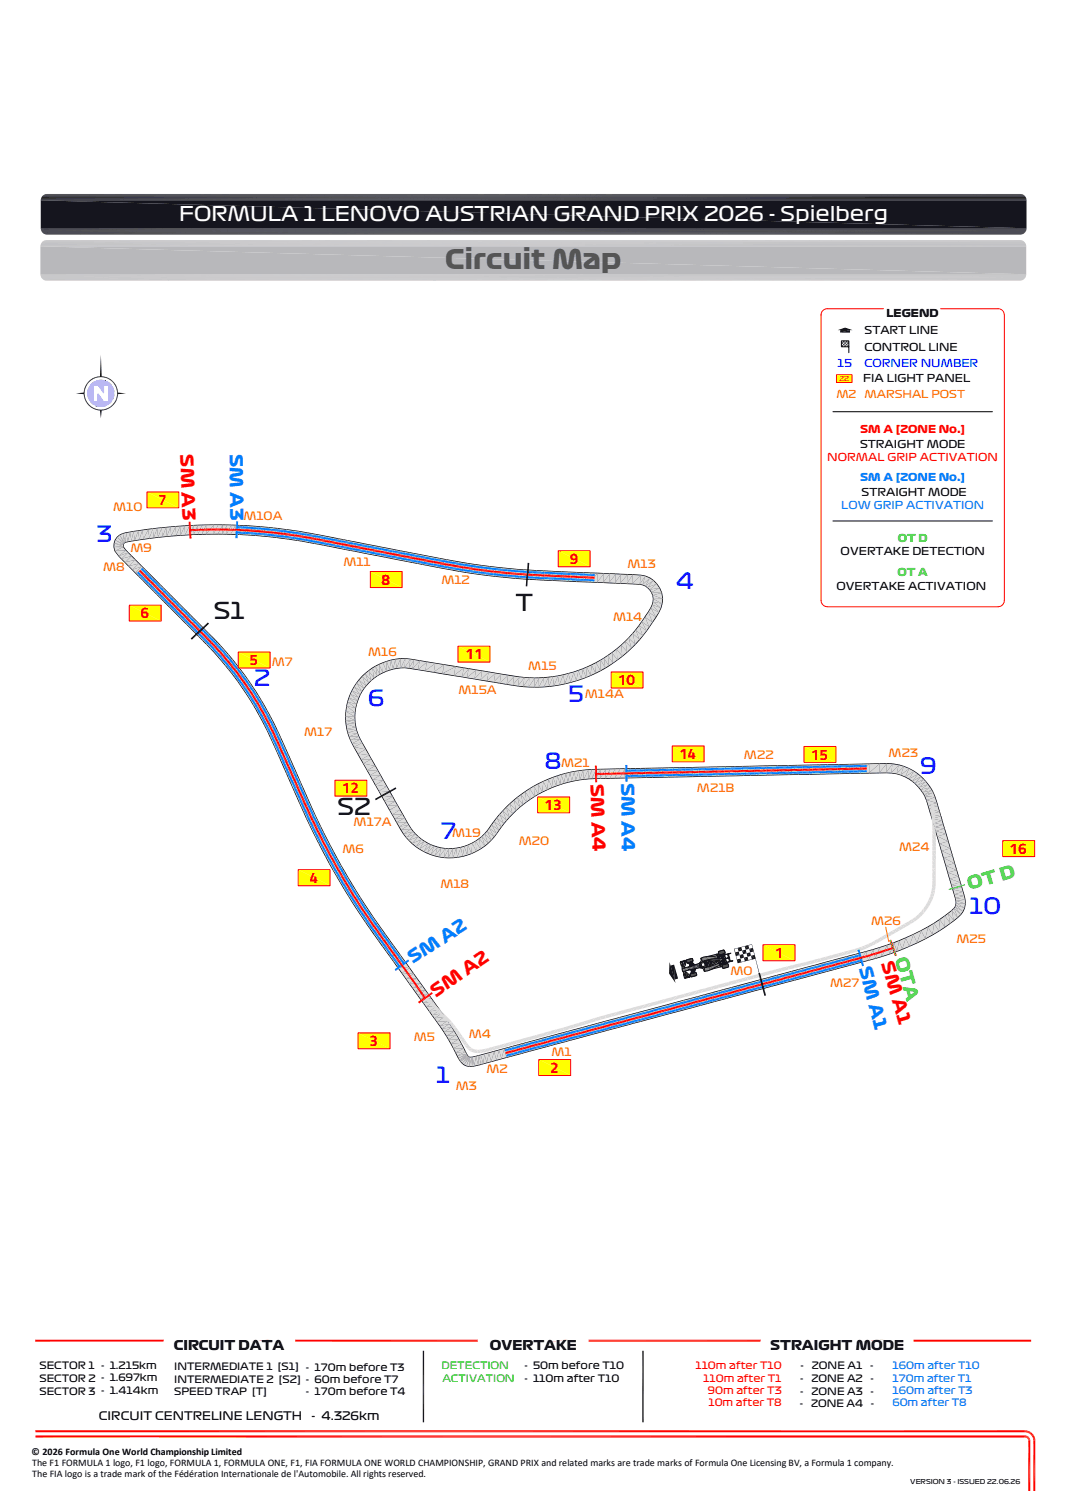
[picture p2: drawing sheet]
<svg xmlns="http://www.w3.org/2000/svg" width="210mm" height="297mm" viewBox="0 0 210 297" stroke-linecap="round" stroke-linejoin="round" font-family="sans-serif">
<defs><g id="words">
<text font-size="5.2" fill="#545454" x="87.6" y="53">Circuit Map</text>
<g font-size="4.5">
<text x="42.1" y="121.8">S1</text>
<text x="101.5" y="120.2">T</text>
<text x="66.4" y="160.3">S2</text>
</g>
<g font-size="4.3" fill="#00f">
<text x="19.1" y="106.8">3</text>
<text x="133.1" y="115.9">4</text>
<text x="50" y="135.1">2</text>
<text x="72.5" y="139">6</text>
<text x="111.8" y="138.2">5</text>
<text x="107.2" y="151.4">8</text>
<text x="181.2" y="152.3">9</text>
<text x="86.8" y="165.1">7</text>
<text x="190.8" y="180">10</text>
<text x="85.9" y="213.1">1</text>
</g>
<text font-size="3.9" fill="#fff" x="35.3" y="43.4">FORMULA 1 LENOVO AUSTRIAN GRAND PRIX 2026 - Spielberg</text>
<g font-size="3.5" fill="#f00">
<text x="35.5" y="89.5" transform="rotate(88 35.5 89.5)">SM A3</text>
<text x="116.2" y="154.2" transform="rotate(88 116.2 154.2)">SM A4</text>
<text x="173.4" y="189.6" transform="rotate(74 173.4 189.6)">SM A1</text>
<text x="85.8" y="196.4" transform="rotate(-34 85.8 196.4)">SM A2</text>
</g>
<g font-size="3.5" fill="#007eff">
<text x="45.2" y="89.4" transform="rotate(90 45.2 89.4)">SM A3</text>
<text x="122.3" y="154.2" transform="rotate(90 122.3 154.2)">SM A4</text>
<text x="81.3" y="189.8" transform="rotate(-33 81.3 189.8)">SM A2</text>
<text x="169" y="190.5" transform="rotate(75 169 190.5)">SM A1</text>
</g>
<g font-size="3.5" fill="#37dd00">
<text x="190.8" y="175.3" transform="rotate(-17 190.8 175.3)">OT D</text>
<text x="176.1" y="188.7" transform="rotate(74 176.1 188.7)">OTA</text>
</g>
<g font-size="3" fill="#f00">
<text x="31.1" y="99.5">7</text>
<text x="112.1" y="111">9</text>
<text x="75.1" y="115.1">8</text>
<text x="27.7" y="121.7">6</text>
<text x="49.1" y="130.9">5</text>
<text x="91.6" y="129.8">11</text>
<text x="121.6" y="134.9">10</text>
<text x="133.6" y="149.4">14</text>
<text x="159.6" y="149.5">15</text>
<text x="67.3" y="156.2">12</text>
<text x="107.2" y="159.4">13</text>
<text x="60.9" y="173.8">4</text>
<text x="198.6" y="168.1">16</text>
<text x="152.5" y="188.6">1</text>
<text x="72.7" y="205.8">3</text>
<text x="108.3" y="211.2">2</text>
</g>
<g font-size="2.6">
<text x="34.2" y="265.8">CIRCUIT DATA</text>
<text x="96.4" y="265.8">OVERTAKE</text>
<text x="151.6" y="265.8">STRAIGHT MODE</text>
</g>
<g font-size="2.3">
<text x="19.4" y="279.5">CIRCUIT CENTRELINE LENGTH</text>
<text x="61.3" y="279.5">- 4.326km</text>
</g>
<g font-size="2.2" fill="#ff7e00">
<text x="22.3" y="100.5">M10</text>
<text x="47.9" y="102.3">M10A</text>
<text x="20.3" y="112.4">M8</text>
<text x="25.7" y="108.8">M9</text>
<text x="67.6" y="111.5">M11</text>
<text x="123.5" y="111.9">M13</text>
<text x="86.9" y="114.9">M12</text>
<text x="120.6" y="122.2">M14</text>
<text x="53.5" y="131.1">M7</text>
<text x="72.4" y="129">M16</text>
<text x="104" y="131.8">M15</text>
<text x="90.2" y="136.5">M15A</text>
<text x="115.1" y="137.4">M14A</text>
<text x="59.9" y="144.8">M17</text>
<text x="146.4" y="149.5">M22</text>
<text x="174.9" y="149.1">M23</text>
<text x="110.4" y="151">M21</text>
<text x="137.2" y="156">M21B</text>
<text x="67.4" y="167.9">M6</text>
<text x="69.6" y="162.5">M17A</text>
<text x="89" y="164.8">M19</text>
<text x="102.1" y="166.4">M20</text>
<text x="176.9" y="167.6">M24</text>
<text x="86.7" y="174.8">M18</text>
<text x="171.4" y="182.2">M26</text>
<text x="188.2" y="185.6">M25</text>
<text x="143.7" y="191.9">M0</text>
<text x="163.3" y="194.4">M27</text>
<text x="81.4" y="205">M5</text>
<text x="92.2" y="204.3">M4</text>
<text x="108.5" y="207.8">M1</text>
<text x="89.7" y="214.7">M3</text>
<text x="95.7" y="211.3">M2</text>
</g>
<g font-size="2.1">
<text x="170.1" y="65.8">START LINE</text>
<text x="174.4" y="62.4">LEGEND</text>
<text x="170.1" y="69.1">CONTROL LINE</text>
<text x="169.9" y="75.3">FIA LIGHT PANEL</text>
<text x="169.3" y="88.1">STRAIGHT MODE</text>
<text x="169.6" y="97.6">STRAIGHT MODE</text>
<text x="165.4" y="109.3">OVERTAKE DETECTION</text>
<text x="164.6" y="116.1">OVERTAKE ACTIVATION</text>
</g>
<g font-size="2.1" fill="#00f">
<text x="164.8" y="72.3">15</text>
<text x="170.1" y="72.3">CORNER NUMBER</text>
</g>
<g font-size="2.1" fill="#ff7e00">
<text x="164.6" y="78.3">M2</text>
<text x="170.1" y="78.3">MARSHAL POST</text>
</g>
<g font-size="2.1" fill="#f00">
<text x="169.3" y="85.3">SM A [ZONE No.]</text>
<text x="162.8" y="90.8">NORMAL GRIP ACTIVATION</text>
</g>
<g font-size="2.1" fill="#007eff">
<text x="169.3" y="94.7">SM A [ZONE No.]</text>
<text x="165.5" y="100.2">LOW GRIP ACTIVATION</text>
</g>
<g font-size="2.1" fill="#37dd00">
<text x="176.7" y="106.7">OT D</text>
<text x="176.6" y="113.5">OT A</text>
</g>
<g font-size="2">
<text x="7.7" y="269.5">SECTOR 1 - 1.215km</text>
<text x="34.3" y="269.8">INTERMEDIATE 1 [S1]</text>
<text x="60.2" y="269.8">- 170m before T3</text>
<text x="103.2" y="269.5">- 50m before T10</text>
<text x="157.6" y="269.5">-</text>
<text x="159.8" y="269.5">ZONE A1</text>
<text x="171.2" y="269.5">-</text>
<text x="7.7" y="274.5">SECTOR 3 - 1.414km</text>
<text x="7.7" y="272">SECTOR 2 - 1.697km</text>
<text x="34.3" y="274.6">SPEED TRAP [T]</text>
<text x="34.3" y="272.2">INTERMEDIATE 2 [S2] - 60m before T7</text>
<text x="60.2" y="274.6">- 170m before T4</text>
<text x="103.2" y="272">- 110m after T10</text>
<text x="157.5" y="272">-</text>
<text x="157.5" y="274.5">-</text>
<text x="159.7" y="272">ZONE A2</text>
<text x="159.7" y="274.5">ZONE A3</text>
<text x="171.3" y="274.5">-</text>
<text x="171.3" y="272">-</text>
<text x="157.4" y="277">-</text>
<text x="159.6" y="277">ZONE A4</text>
<text x="171.4" y="277">-</text>
<text x="6.2" y="286.3">© 2026 Formula One World Championship Limited</text>
<text x="6.3" y="290.7">The FIA logo is a trade mark of the Fédération Internationale de l'Automobile. All rights reserved.</text>
<text x="6.3" y="288.5">The F1 FORMULA 1 logo, F1 logo, FORMULA 1, FORMULA ONE, F1, FIA FORMULA ONE WORLD CHAMPIONSHIP, GRAND PRIX and related marks are trade marks of Formula One Licensing BV, a Formula 1 company.</text>
</g>
<g font-size="2" fill="#37dd00">
<text x="86.9" y="269.5">DETECTION</text>
<text x="87.1" y="272">ACTIVATION</text>
</g>
<g font-size="2" fill="#f00">
<text x="136.8" y="269.5">110m after T10</text>
<text x="138.4" y="272">110m after T1</text>
<text x="139.3" y="274.4">90m after T3</text>
<text x="139.4" y="276.8">10m after T8</text>
</g>
<g font-size="2" fill="#007eff">
<text x="175.6" y="269.5">160m after T10</text>
<text x="175.6" y="272">170m after T1</text>
<text x="175.6" y="274.4">160m after T3</text>
<text x="175.6" y="276.8">60m after T8</text>
</g>
<text font-size="1.3" fill="#f00" x="165.2" y="75">22</text>
<text font-size="1.3" x="179.1" y="292.1">VERSION 3 - ISSUED 22.06.26</text>
</g></defs>
<g fill="#000">
<path d="M22.4 106.9l1.9 .6-2 .2zM22.6 106.3l1.7 1-1.9-.4zM22.3 107.7l2.1-.1-1.9 .9zM23 105.7l1.4 1.4-1.8-.8zM23 105.7l.5-.5 1 1.8zM22.5 108.5l2.3-.3-1.5 1.3zM23.5 105.2l.6-.3 .5 2zM23.3 109.5l2-.8-1.5 1.4zM24.1 104.9l.7-.1v2zM22.4 106.9l1.9 .4v.2zM22.6 106.3l1.8 .8-.1 .2zM23 105.7l1.5 1.3-.1 .1z"/>
<path d="M23.5 105.2l1.1 1.7-.1 .1zM23.9 110.1l2.1-.7-1.5 1.4zM24.1 104.9l.7 1.9-.2 .1zM24.8 104.8l.8-.2-.4 2.1zM22.5 108.5l1.9-.9 .4 .6zM25.6 104.6l.3 2-.7 .1zM24.5 110.8l2.2-.7-1.4 1.4zM23.3 109.5l1.5-1.3 .5 .5zM25.6 104.6l.6-.1-.3 2.1zM26.2 104.5l.4 2-.7 .1zM23.9 110.1l1.4-1.4 .7 .7zM25.3 111.5l2.1-.7-1.4 1.4z"/>
<path d="M26.2 104.5l1-.1-.6 2.1zM26 112.2l2-.8-1.4 1.4zM27.2 104.4l.3 1.9-.9 .2zM24.5 110.8l1.5-1.4 .7 .7zM27.2 104.4l.8-.1-.5 2zM26.6 112.8l2-.7-1.4 1.4zM25.3 111.5l1.4-1.4 .7 .7zM28 104.3l.3 1.9-.8 .1zM26 112.2l1.4-1.4 .6 .6zM27.2 113.5l2.2-.7-1.4 1.4zM28 104.3l1.1-.2-.8 2.1zM29.1 104.1l.3 2-1.1 .1z"/>
<path d="M28 114.2l1.9-.8-1.4 1.4zM26.6 112.8l1.4-1.4 .6 .7zM29.1 104.1l.9-.1-.6 2.1zM28.5 114.8l2.2-.6-1.4 1.4zM28.6 112.1l.8 .7-2.2 .7zM30 104l.3 2-.9 .1zM28 114.2l1.4-1.4 .5 .6zM30.1 104l.8-.1-.6 2.1zM29.3 115.6l2.3-.5-1.4 1.4zM30.9 103.9l.2 2-.8 .1zM28.5 114.8l1.4-1.4 .8 .8zM30.2 116.5l2-.9-1.4 1.4z"/>
<path d="M30.9 103.9l.9-.1-.7 2.1zM31.8 103.8l.2 2-.9 .1zM30.8 117l2.1-.6-1.4 1.4zM29.3 115.6l1.4-1.4 .9 .9zM31.8 103.8l.9-.1-.7 2.1zM32.7 103.7l.2 2-.9 .1zM31.5 117.8l2.1-.7-1.4 1.3zM30.2 116.5l1.4-1.4 .6 .5zM32.7 103.7l.8-.1-.6 2.1zM32.2 118.4l2-.7-1.4 1.4zM33.5 103.6l.2 2-.8 .1zM30.8 117l1.4-1.4 .7 .8z"/>
<path d="M32.8 119.1l2-.8-1.4 1.4zM33.5 103.6l1-.1-.8 2.1zM31.5 117.8l1.4-1.4 .7 .7zM34.5 103.5l.2 2-1 .1zM32.2 118.4l1.4-1.3 .6 .6zM34.5 103.5h.9l-.7 2zM35.4 103.5l.2 2h-.9zM32.8 119.1l1.4-1.4 .6 .6zM34.8 118.3l.6 .6-2 .8zM35.4 103.5l.9-.1-.7 2.1zM36.3 103.4l.1 2-.8 .1zM35.4 118.9l.8 .8-2.2 .6z"/>
<path d="M36.3 103.4h1l-.9 2zM37.3 103.4l.1 1.9-1 .1zM37.3 103.4l.8-.1-.7 2zM38.1 103.3l.1 2h-.8zM38.1 103.3h.8l-.8 2zM38.9 103.3l.1 2h-.9zM38.9 103.3h.9l-.8 2zM39.8 103.3v2h-.8zM39.8 103.3h.8l-.8 2zM40.6 103.3v1.9l-.8 .1zM40.6 103.3l1.5-.1-1.5 2zM42.1 103.2v2h-1.5z"/>
<path d="M42.1 103.2h.8l-.8 2zM42.9 103.2v2h-.8zM42.9 103.2h.9l-.9 2zM43.8 103.2v2h-.9zM44.7 103.3l-.1 1.9h-.8zM43.8 103.2l.9 .1-.9 1.9zM45.5 103.3l-.1 2-.8-.1zM44.7 103.3h.8l-.9 1.9zM46.3 103.3l-.1 2h-.8zM45.5 103.3h.8l-.9 2zM47.2 103.3l-.1 2h-.9zM46.3 103.3h.9l-1 2z"/>
<path d="M48 103.4l-.1 1.9h-.8zM47.2 103.3l.8 .1-.9 1.9zM48.8 103.4l-.1 2-.8-.1zM48 103.4h.8l-.9 1.9zM49.5 103.5l-.1 1.9h-.7zM48.8 103.4l.7 .1-.8 1.9zM50.4 103.5l-.2 2-.8-.1zM49.5 103.5h.9l-1 1.9zM51.2 103.6l-.1 2-.9-.1zM50.4 103.5l.8 .1-1 1.9zM52.1 103.7l-.2 1.9h-.8zM51.2 103.6l.9 .1-1 1.9z"/>
<path d="M52.9 103.7l-.2 2-.8-.1zM52.1 103.7h.8l-1 1.9zM53.8 103.8l-.2 2-.9-.1zM52.9 103.7l.9 .1-1.1 1.9zM54.7 103.9l-.3 2-.8-.1zM53.8 103.8l.9 .1-1.1 1.9zM55.5 104.1l-.2 1.9-.9-.1zM54.7 103.9l.8 .2-1.1 1.8zM56.4 104.2l-.3 1.9-.8-.1zM55.5 104.1l.9 .1-1.1 1.8zM57.1 104.2l-.3 2-.7-.1zM56.4 104.2h.7l-1 1.9z"/>
<path d="M57.9 104.4l-.3 1.9-.8-.1zM57.1 104.2l.8 .2-1.1 1.8zM58.8 104.5l-.3 2-.9-.2zM57.9 104.4l.9 .1-1.2 1.8zM59.6 104.6l-.3 2-.8-.1zM58.8 104.5l.8 .1-1.1 1.9zM60.5 104.8l-.4 1.9-.8-.1zM59.6 104.6l.9 .2-1.2 1.8zM61.3 104.9l-.4 2-.8-.2zM60.5 104.8l.8 .1-1.2 1.8zM62.2 105.1l-.4 2-.9-.2zM61.3 104.9l.9 .2-1.3 1.8z"/>
<path d="M63.1 105.3l-.4 1.9-.9-.1zM62.2 105.1l.9 .2-1.3 1.8zM64 105.5l-.4 1.9-.9-.2zM63.1 105.3l.9 .2-1.3 1.7zM65 105.6l-.4 2-1-.2zM64 105.5l1 .1-1.4 1.8zM65.8 105.8l-.4 1.9-.8-.1zM65 105.6l.8 .2-1.2 1.8zM66.7 106l-.4 1.9-.9-.2zM65.8 105.8l.9 .2-1.3 1.7zM67.6 106.2l-.4 1.9-.9-.2zM66.7 106l.9 .2-1.3 1.7z"/>
<path d="M68.4 106.3l-.4 2-.8-.2zM67.6 106.2l.8 .1-1.2 1.8zM69.3 106.5l-.4 1.9-.9-.1zM68.4 106.3l.9 .2-1.3 1.8zM70.1 106.6l-.4 2-.8-.2zM69.3 106.5l.8 .1-1.2 1.8zM71 106.8l-.4 2-.9-.2zM70.1 106.6l.9 .2-1.3 1.8zM71.8 107l-.4 1.9-.8-.1zM71 106.8l.8 .2-1.2 1.8zM72.6 107.1l-.3 2-.9-.2zM71.8 107l.8 .1-1.2 1.8z"/>
<path d="M73.7 107.3l-.4 2-1-.2zM72.6 107.1l1.1 .2-1.4 1.8zM74.6 107.5l-.4 2-.9-.2zM73.6 107.3l1 .2-1.3 1.8zM74.2 109.5l2-1.7-.4 2zM74.6 107.5l1.6 .3-2 1.7zM77 108l-.4 1.9-.8-.1zM76.2 107.8l.8 .2-1.2 1.8zM77.9 108.2l-.4 1.9-.9-.2zM77 108l.9 .2-1.3 1.7zM78.8 108.4l-.3 1.9-1-.2zM77.9 108.2l.9 .2-1.3 1.7z"/>
<path d="M79.8 108.5l-.4 2-.9-.2zM78.8 108.4l1 .1-1.3 1.8zM80.6 108.7l-.4 1.9-.8-.1zM79.8 108.5l.8 .2-1.2 1.8zM81.5 108.9l-.4 1.9-.9-.2zM80.6 108.7l.9 .2-1.3 1.7zM82.5 109.1l-.4 1.9-1-.2zM81.5 108.9l1 .2-1.4 1.7zM83.5 109.2l-.4 2-1-.2zM82.5 109.1l1 .1-1.4 1.8zM84.3 109.4l-.3 2-.9-.2zM83.5 109.2l.8 .2-1.2 1.8z"/>
<path d="M85.3 109.6l-.3 1.9-1-.1zM84.3 109.4l1 .2-1.3 1.8zM86.6 109.8l-.4 2-1.2-.3zM85.3 109.6l1.3 .2-1.6 1.7zM86.2 111.8l1.7-1.7-.4 1.9zM86.6 109.8l1.3 .3-1.7 1.7zM87.5 112l1.8-1.7-.3 2zM87.9 110.1l1.4 .2-1.8 1.7zM89 112.3l1.8-1.7-.4 2zM89.3 110.3l1.5 .3-1.8 1.7zM92.1 110.8l-.3 2-1.4-.2zM90.8 110.6l1.3 .2-1.7 1.8z"/>
<path d="M93.5 111l-.2 2-1.5-.2zM92.1 110.8l1.4 .2-1.7 1.8zM94.9 111.2l-.3 2-1.3-.2zM93.5 111l1.4 .2-1.6 1.8zM96.4 111.4l-.3 2-1.5-.2zM94.9 111.2l1.5 .2-1.8 1.8zM97.6 111.6l-.2 1.9-1.3-.1zM96.4 111.4l1.2 .2-1.5 1.8zM99.1 111.7l-.3 2-1.4-.2zM97.6 111.6l1.5 .1-1.7 1.8zM98.8 113.7l2.8-1.7-.2 1.9zM99.1 111.7l2.5 .3-2.8 1.7z"/>
<path d="M103 112.1l-.1 1.9-1.5-.1zM101.6 112l1.4 .1-1.6 1.8zM104.3 112.1l-.1 2-1.3-.1zM103 112.1h1.3l-1.4 1.9zM105.6 112.2l-.1 2-1.3-.1zM104.3 112.1l1.3 .1-1.4 1.9zM107 112.3l-.1 2-1.4-.1zM105.6 112.2l1.4 .1-1.5 1.9zM108.7 112.4l-.1 1.9h-1.7zM107 112.3l1.7 .1-1.8 1.9zM108.6 114.3l1.9-1.8-.1 1.9zM108.7 112.4l1.8 .1-1.9 1.8z"/>
<path d="M111.9 112.5l-.1 2-1.4-.1zM110.5 112.5h1.4l-1.5 1.9zM113.5 112.6l-.1 2-1.6-.1zM111.9 112.5l1.6 .1-1.7 1.9zM114.8 112.6v2h-1.4zM113.5 112.6h1.3l-1.4 2zM116.2 112.7l-.1 2-1.4-.1zM114.8 112.6l1.4 .1-1.5 1.9zM117.6 112.7l-.1 2h-1.4zM116.2 112.7h1.4l-1.5 2zM118.8 112.8l-.1 2-1.2-.1zM117.6 112.7l1.2 .1-1.3 1.9z"/>
<path d="M120 112.8l-.1 2h-1.2zM118.8 112.8h1.2l-1.3 2zM121.2 112.9l-.1 2-1.2-.1zM120 112.8l1.2 .1-1.3 1.9zM122.2 112.9l-.1 2h-1zM121.2 112.9h1l-1.1 2zM123.5 113l-.1 2-1.3-.1zM122.2 112.9l1.3 .1-1.4 1.9zM124.5 113l-.1 2h-1zM123.5 113h1l-1.1 2zM126.1 113.1l-.2 2-1.5-.1zM124.5 113l1.6 .1-1.7 1.9z"/>
<path d="M127 113.3l-.6 1.9-.5-.1zM126.1 113.1l.9 .2-1.1 1.8zM127.9 113.7l-.9 1.7-.6-.2zM127 115.4l1.7-1.2-1.3 1.5zM127 113.3l.9 .4-1.5 1.5zM127.4 115.7l1.9-.8-1.5 1.2zM127.8 116.1l2.1-.4-1.8 .9zM127.9 113.7l.8 .5-1.7 1.2zM128 119.7l1.2 1.8-1.7-1.1zM128.1 116.6l2.2 .1-1.9 .5zM128.3 119l1.4 1.6-1.7-.9zM128.4 117.2l2.1 .7h-2z"/>
<path d="M128.4 118.5l1.8 1.2-1.9-.7zM128.5 117.9l1.9 1-2-.4zM128.7 114.2l.6 .7-1.9 .8zM127.8 116.1l1.5-1.2 .6 .8zM128.1 116.6l1.8-.9 .4 1zM128.3 119l1.9 .7-.5 .9zM128.4 117.2l1.9-.5 .2 1.2zM128.4 118.5l2 .4-.2 .8zM128.5 117.9h2l-.1 1zM33.4 119.7l2-.8-1.4 1.4zM34 120.3l2.2-.6-1.4 1.4zM34.8 121.1l2.2-.7-1.5 1.4z"/>
<path d="M35.5 121.8l2.1-.7-1.4 1.3zM36.2 122.4l1.9-.9-1.4 1.4zM36.2 119.7l.8 .7-2.2 .7zM36.7 122.9l2.1-.6-1.4 1.4zM35.5 121.8l1.5-1.4 .6 .7zM37.4 123.7l1.9-.9-1.4 1.4zM36.2 122.4l1.4-1.3 .5 .4zM37.9 124.2l1.8-1-1.4 1.4zM36.7 122.9l1.4-1.4 .7 .8zM38.3 124.6l2.1-.7-1.4 1.4zM37.4 123.7l1.4-1.4 .5 .5zM37.9 124.2l1.4-1.4 .4 .4z"/>
<path d="M39 125.3l2.2-.6-1.4 1.4zM39.8 126.1l1.9-.9-1.4 1.4zM38.3 124.6l1.4-1.4 .7 .7zM40.3 126.6l1.7-1.1-1.4 1.4zM40.4 123.9l.8 .8-2.2 .6zM40.6 126.9l2.2-.6-1.4 1.4zM39.8 126.1l1.4-1.4 .5 .5zM41.4 127.7l2.1-.6-1.5 1.3zM41.7 125.2l.3 .3-1.7 1.1zM42 128.4l2.2-.6-1.5 1.3zM40.6 126.9l1.4-1.4 .8 .8zM41.4 127.7l1.4-1.4 .7 .8z"/>
<path d="M42.7 129.1l2.3-.3-1.5 1.3zM42 128.4l1.5-1.3 .7 .7zM43.5 130.1l2.3-.3-1.5 1.2zM44.3 131l2.2-.4-1.6 1.2zM42.7 129.1l1.5-1.3 .8 1zM44.9 131.8l2.3-.4-1.6 1.3zM43.5 130.1l1.5-1.3 .8 1zM45.6 132.7l2.1-.5-1.6 1.2zM44.3 131l1.5-1.2 .7 .8zM46.1 133.4l2.2-.4-1.6 1.1zM44.9 131.8l1.6-1.2 .7 .8zM46.7 134.1l2.1-.4-1.6 1.1z"/>
<path d="M45.6 132.7l1.6-1.3 .5 .8zM47.2 134.8l2.2-.2-1.6 1.1zM47.8 135.7l2.2-.3-1.7 1.1zM46.1 133.4l1.6-1.2 .6 .8zM48.3 136.5l2.1-.4-1.6 1.1zM46.7 134.1l1.6-1.1 .5 .7zM48.8 137.2l2.2-.2-1.7 1zM47.2 134.8l1.6-1.1 .6 .9zM49.3 138l2.2-.1-1.7 1zM47.8 135.7l1.6-1.1 .6 .8zM49.8 138.9l2.2-.2-1.7 1zM48.3 136.5l1.7-1.1 .4 .7z"/>
<path d="M48.8 137.2l1.6-1.1 .6 .9zM49.3 138l1.7-1 .5 .9zM49.8 138.9l1.7-1 .5 .8zM50.3 139.7l1.7-1 .7 1.2zM68.1 139l1.9 1.3-2-.2zM68.3 138.1l1.8 1.3-2-.4zM68.6 137.3l1.7 1.4-2-.6zM68.9 136.6l1.6 1.4-1.9-.7zM69.2 135.9l1.5 1.5-1.8-.8zM69.6 135.1l1.4 1.7-1.8-.9zM68.1 139l2 .4-.1 .9zM70.1 134.4l1.2 1.8-1.7-1.1z"/>
<path d="M68.3 138.1l2 .6-.2 .7zM68.6 137.3l1.9 .7-.2 .7zM70.6 133.8l1.1 1.8-1.6-1.2zM68.9 136.6l1.8 .8-.2 .6zM69.2 135.9l1.8 .9-.3 .6zM71.2 133.1l.9 2-1.5-1.3zM69.6 135.1l1.7 1.1-.3 .6zM70.1 134.4l1.6 1.2-.4 .6zM71.2 133.1l.6-.6 .8 2zM70.6 133.8l1.5 1.3-.4 .5zM71.8 132.5l.7-.5 .6 2zM71.2 133.1l1.4 1.4-.5 .6z"/>
<path d="M71.8 132.5l1.3 1.5-.5 .5zM72.5 132l.7-.6 .5 2.1zM72.5 132l1.2 1.5-.6 .5zM73.2 131.4l.7-.3 .4 2zM73.2 131.4l1.1 1.7-.6 .4zM73.9 131.1l.6-.4 .3 2.1zM73.9 131.1l.9 1.7-.5 .3zM74.5 130.7l.9-.3v2.1zM74.5 130.7l.9 1.8-.6 .3zM75.4 130.4l.7-.3v2.1zM75.4 130.4l.7 1.8-.7 .3zM76.1 130.1l.6 1.9-.6 .2z"/>
<path d="M76.1 130.1l.8-.2-.2 2.1zM76.9 129.9l.5 1.9-.7 .2zM76.9 129.9l.9-.2-.4 2.1zM77.8 129.7l.3 2-.7 .1zM77.8 129.7l1-.1-.7 2.1zM78.8 129.6l.1 2-.8 .1zM79.7 129.5v2l-.8 .1zM78.8 129.6l.9-.1-.8 2.1zM80.8 129.7l-.3 1.9-.8-.1zM79.7 129.5l1.1 .2-1.1 1.8zM81.5 129.8l-.3 1.9-.7-.1zM80.8 129.7l.7 .1-1 1.8z"/>
<path d="M82.6 130l-.3 1.9-1.1-.2zM81.5 129.8l1.1 .2-1.4 1.7zM82.3 131.9l1.7-1.7-.3 1.9zM82.6 130l1.4 .2-1.7 1.7zM83.7 132.1l2-1.6-.4 1.9zM84 130.2l1.7 .3-2 1.6zM85.3 132.4l2.1-1.7-.3 2zM85.7 130.5l1.7 .2-2.1 1.7zM87.1 132.7l2.5-1.6-.3 2zM87.4 130.7l2.2 .4-2.5 1.6zM89.3 133.1l2-1.7-.3 1.9zM89.6 131.1l1.7 .3-2 1.7z"/>
<path d="M92.2 131.5l-.3 2-.9-.2zM91.3 131.4l.9 .1-1.2 1.8zM91.9 133.5l1.8-1.7-.3 1.9zM92.2 131.5l1.5 .3-1.8 1.7zM94.9 132l-.3 1.9-1.2-.2zM93.7 131.8l1.2 .2-1.5 1.7zM96.2 132.2l-.4 2-1.2-.3zM94.9 132l1.3 .2-1.6 1.7zM97.5 132.4l-.3 2-1.4-.2zM96.2 132.2l1.3 .2-1.7 1.8zM98.6 132.6l-.3 2-1.1-.2zM97.5 132.4l1.1 .2-1.4 1.8z"/>
<path d="M100 132.8l-.3 2-1.4-.2zM98.6 132.6l1.4 .2-1.7 1.8zM101.2 133l-.3 2-1.2-.2zM100 132.8l1.2 .2-1.5 1.8zM102.2 133.2l-.2 1.9-1.1-.1zM101.2 133l1 .2-1.3 1.8zM103.2 133.3l-.2 2-1-.2zM102.2 133.2l1 .1-1.2 1.8zM104.2 133.3l-.1 2h-1.1zM103.2 133.3h1l-1.2 2zM105.2 133.4v1.9h-1.1zM104.2 133.3l1 .1-1.1 1.9z"/>
<path d="M105.2 133.4l.8-.1-.8 2zM106 133.4l.1 1.9h-.9zM106 133.4l1-.1-.9 2zM107 133.3l.1 2h-1zM107 133.3l.9-.1-.8 2.1zM107.9 133.2l.2 2-1 .1zM107.9 133.2l.9-.1-.7 2.1zM108.8 133.1l.3 2-1 .1zM108.8 133.1l1-.1-.7 2.1zM109.8 133l.3 1.9-1 .2zM109.8 133l1-.2-.7 2.1zM110.8 132.8l.4 1.9-1.1 .2z"/>
<path d="M110.8 132.8l1-.3-.6 2.2zM111.8 132.5l.5 1.9-1.1 .3zM111.8 132.5l1.1-.3-.6 2.2zM112.9 132.2l.5 1.9-1.1 .3zM112.9 132.2l.9-.3-.4 2.2zM113.8 131.9l.6 1.9-1 .3zM113.8 131.9l.9-.3-.3 2.2zM114.7 131.6l.7 1.8-1 .4zM114.7 131.6l.8-.4-.1 2.2zM115.5 131.2l.7 1.9-.8 .3zM115.5 131.2l.9-.4-.2 2.3zM116.4 130.8l.8 1.8-1 .5z"/>
<path d="M116.4 130.8l.9-.4-.1 2.2zM117.3 130.4l.9-.5v2.2zM117.3 130.4l.9 1.7-1 .5zM118.2 129.9l.6-.4 .4 2.1zM118.2 129.9l1 1.7-1 .5zM118.8 129.5l.7-.5 .4 2.1zM118.8 129.5l1.1 1.6-.7 .5zM119.5 129l.9-.6 .3 2.2zM119.5 129l1.2 1.6-.8 .5zM120.4 128.4l.9-.7 .2 2.3zM120.4 128.4l1.1 1.6-.8 .6zM121.3 127.7l.9-.8 .3 2.3z"/>
<path d="M121.3 127.7l1.2 1.5-1 .8zM122.2 126.9l.8-.7 .5 2.2zM122.2 126.9l1.3 1.5-1 .8zM123.6 125.5l.8 2.1-1.4-1.4zM123 126.2l1.4 1.4-.9 .8zM124.4 124.7l.7 2.2-1.5-1.4zM125 124l.9 2-1.5-1.3zM123.6 125.5l1.5 1.4-.7 .7zM125.7 123.1l.9 2.1-1.6-1.2zM124.4 124.7l1.5 1.3-.8 .9zM126.2 122.3l1.1 1.9-1.6-1.1zM125 124l1.6 1.2-.7 .8z"/>
<path d="M126.9 121.4l.9 2.1-1.6-1.2zM125.7 123.1l1.6 1.1-.7 1zM127.5 120.4l1 2.1-1.7-1.1zM126.2 122.3l1.6 1.2-.5 .7zM126.9 121.4l1.6 1.1-.7 1zM127.5 120.4l1.7 1.1-.7 1zM128 119.7l1.7 .9-.5 .9zM50.3 139.7l2.4 .2-1.8 .9zM50.9 140.8l2.4 .2-1.8 1zM51.5 142l2.2-.1-1.7 .9zM52 142.8l2.2 .1-1.7 .8zM52.5 143.7h2.1l-1.7 .9z"/>
<path d="M52.8 144.6l2.1-.3-1.8 .8zM50.9 140.8l1.8-.9 .6 1.1zM53.1 145.1l2.2 .1-1.8 .8zM51.5 142l1.8-1 .4 .9zM53.5 146l2.3 .2-1.8 .8zM52 142.8l1.8-.9 .4 1zM54 147l2.3 .4-1.8 .8zM52.5 143.7l1.7-.8 .4 .8zM52.8 144.6l1.8-.9 .3 .6zM54.5 148.2l2.3 .3-1.8 .8zM53.1 145.1l1.8-.8 .4 .9zM55 149.3l2.3 .3-1.8 .8z"/>
<path d="M53.5 146l1.8-.8 .5 1zM55.5 150.4l2.2 .2-1.8 .8zM55.9 151.4l2.2 .1-1.8 .8zM54 147l1.8-.8 .5 1.2zM56.3 152.3h2.2l-1.8 .8zM54.5 148.2l1.8-.8 .5 1.1zM56.7 153.1l2.2 .1-1.9 .8zM55 149.3l1.8-.8 .5 1.1zM57 154l2.2 .1-1.8 .8zM55.5 150.4l1.8-.8 .4 1zM57.4 154.9l2.3 .2-1.8 .8zM55.9 151.4l1.8-.8 .4 .9z"/>
<path d="M57.9 155.9l2.3 .2-1.8 .8zM56.3 152.3l1.8-.8 .4 .8zM58.4 156.9l2.3 .3-1.9 .9zM56.7 153.1l1.8-.8 .4 .9zM57 154l1.9-.8 .3 .9zM58.9 158.1l2.2 .1-1.8 .8zM59.3 159l2.2 .1-1.8 .8zM57.4 154.9l1.8-.8 .5 1zM57.9 155.9l1.8-.8 .5 1zM58.4 156.9l1.8-.8 .5 1.1zM58.9 158.1l1.8-.9 .4 1zM59.3 159l1.8-.8 .4 .9z"/>
<path d="M67.9 141l2 .7-2 .2zM67.9 141.9l2.1 .4-2 .3zM68 140.1l1.9 .9h-2zM68 142.6l2.1 .5-1.9 .4zM68.2 143.5l2.1 .2-2 .6zM68.3 144.3h2.2l-1.9 .7zM68.6 145l2.1-.1-1.8 .8zM68.9 145.7l2.1-.2-1.8 .9zM69.2 146.4l2.1-.2-1.7 .9zM69.6 147.1l2.5 .3-1.8 1zM67.9 141h2v.7zM67.9 141.9l2-.2 .1 .6z"/>
<path d="M68 140.1l2 .2-.1 .7zM68 142.6l2-.3 .1 .8zM68.2 143.5l1.9-.4 .2 .6zM68.3 144.3l2-.6 .2 .6zM70.3 148.4l2.4 .2-1.7 1zM68.6 145l1.9-.7 .2 .6zM68.9 145.7l1.8-.8 .3 .6zM69.2 146.4l1.8-.9 .3 .7zM71 149.6l2.2-.2-1.8 .9zM69.6 147.1l1.7-.9 .8 1.2zM71.4 150.4l2.5 .3-1.7 1zM70.3 148.4l1.8-1 .6 1.2z"/>
<path d="M72.2 151.7h2.3l-1.8 1zM71 149.6l1.7-1 .5 .8zM72.7 152.7l2.3-.2-1.8 1zM71.4 150.4l1.8-1 .7 1.3zM73.2 153.5l2.3 .1-1.7 .9zM73.8 154.5l2.4 .2-1.7 1zM72.2 151.7l1.7-1 .6 1zM72.7 152.7l1.8-1 .5 .8zM74.5 155.7h2.2l-1.7 1zM73.2 153.5l1.8-.9 .5 1zM75 156.7l2.3 .1-1.7 .9zM73.8 154.5l1.7-.9 .7 1.1z"/>
<path d="M75.6 157.7h2.3l-1.8 1zM76.1 158.7l2.2-.2-1.7 1zM74.5 155.7l1.7-1 .5 1zM76.6 159.5l2.2-.1-1.7 1zM75 156.7l1.7-1 .6 1.1zM75.6 157.7l1.7-.9 .6 .9zM76.1 158.7l1.8-1 .4 .8zM76.6 159.5l1.7-1 .5 .9zM77.1 160.4l1.7-1 .5 .9zM99.5 158.9l.8 2-1.4-1.3zM99.5 158.9l.8-.8 .6 2.2zM100.3 158.1l.8-.7 .5 2.2z"/>
<path d="M101.1 157.4l.6-.5 .7 2zM101.1 157.4l1.3 1.5-.8 .7zM101.7 156.9l.8-.6 .5 2.2zM101.7 156.9l1.3 1.6-.6 .4zM102.5 156.3l.8-.5 .4 2.1zM102.5 156.3l1.2 1.6-.7 .6zM103.3 155.8l.9-.6 .2 2.2zM103.3 155.8l1.1 1.6-.7 .5zM104.2 155.2l.8-.5 .2 2.1zM104.2 155.2l1 1.6-.8 .6zM105 154.7l.9-.5 .1 2.2zM105 154.7l1 1.7-.8 .4z"/>
<path d="M105.9 154.2l1-.5-.1 2.3zM105.9 154.2l.9 1.8-.8 .4zM106.9 153.7l.8 1.8-.9 .5zM106.9 153.7l1-.4-.2 2.2zM107.9 153.3l.7 1.8-.9 .4zM107.9 153.3l.9-.4-.2 2.2zM108.8 152.9l.7 1.9-.9 .3zM108.8 152.9l.9-.3-.2 2.2zM109.7 152.6l.6 1.9-.8 .3zM109.7 152.6l.7-.2-.1 2.1zM110.4 152.4l.6 1.9-.7 .2zM110.4 152.4l.9-.3-.3 2.2z"/>
<path d="M111.3 152.1l.5 2-.8 .2zM111.3 152.1l.8-.1-.3 2.1zM112.1 152l.5 1.9-.8 .2zM112.2 151.9l.8-.1-.4 2.1zM113 151.8l.3 1.9-.7 .2zM113 151.8l.9-.2-.6 2.1zM113.9 151.6l.3 2-.9 .1zM113.9 151.6l.8-.1-.5 2.1zM114.7 151.5l.2 2-.7 .1zM114.7 151.5l1-.1-.8 2.1zM115.7 151.4l.2 2-1 .1zM115.7 151.4h.8l-.6 2z"/>
<path d="M116.5 151.4v2h-.6zM116.5 151.4h.8l-.8 2zM117.3 151.4v1.9l-.8 .1zM117.3 151.4l.8-.1-.8 2zM118.1 151.3l.1 2h-.9zM118.1 151.3h1.1l-1 2zM119.2 151.3v2h-1zM119.2 151.3h.8l-.8 2zM120 151.3l.1 2h-.9zM120 151.3h1l-.9 2zM121 151.3l.1 2h-1zM121 151.3h1l-.9 2z"/>
<path d="M122 151.3v1.9l-.9 .1zM122 151.3l.9-.1-.9 2zM122.9 151.2l.1 2h-1zM122.9 151.2h1.1l-1 2zM124 151.2l.1 2h-1.1zM124 151.2h1.1l-1 2zM125.1 151.2v2h-1zM125.1 151.2h1l-1 2zM126.1 151.2v2h-1zM126.1 151.2h1l-1 2zM127.1 151.2v1.9l-1 .1zM127.1 151.2l1.2-.1-1.1 2z"/>
<path d="M128.3 151.1v2h-1.1zM128.3 151.1h2.1l-2.1 2zM128.3 153.1l2.1-2 .1 2zM130.4 151.1h1.1l-1 2zM131.5 151.1v2h-1zM131.5 151.1l1.1-.1-1.1 2.1zM132.6 151l.1 2-1.2 .1zM132.6 151h1.2l-1.1 2zM133.8 151l.1 2h-1.2zM133.8 151h1.2l-1.1 2zM135 151v2h-1.1zM135 151h1.2l-1.2 2z"/>
<path d="M136.2 151l.1 2h-1.3zM136.2 151l1.5-.1-1.4 2.1zM137.7 150.9l.1 2-1.5 .1zM137.7 150.9h1.4l-1.3 2zM139.1 150.9l.1 2h-1.4zM139.1 150.9h1.9l-1.8 2zM141 150.9l.1 2h-1.9zM141 150.9h1.9l-1.8 2zM142.9 150.9v1.9l-1.8 .1zM142.9 150.9l1.8-.1-1.8 2zM144.7 150.8v2h-1.8zM144.7 150.8h1.5l-1.5 2z"/>
<path d="M146.2 150.8v2h-1.5zM146.2 150.8l1.4-.1-1.4 2.1zM147.6 150.7v2l-1.4 .1zM147.6 150.7h1.6l-1.6 2zM149.2 150.7v2h-1.6zM149.2 150.7h1.8l-1.8 2zM151 150.7v2h-1.8zM151 150.7l2-.1-2 2.1zM153 150.6l.1 2-2.1 .1zM153 150.6h2.2l-2.1 2zM153.1 152.6l2.1-2v2zM155.2 150.6h1.8l-1.8 2z"/>
<path d="M157 150.6l.1 1.9-1.9 .1zM157 150.6l2.2-.1-2.1 2zM157.1 152.5l2.1-2 .1 2zM159.2 150.5h2.2l-2.1 2zM159.3 152.5l2.1-2v2zM161.4 150.5h1.5l-1.5 2zM162.9 150.5l.1 1.9-1.6 .1zM162.9 150.5l2.2-.1-2.1 2zM163 152.4l2.1-2 .1 2zM165.1 150.4h2.1l-2 2zM167.2 150.4v1.9l-2 .1zM167.2 150.4l2-.1-2 2z"/>
<path d="M167.2 152.3l2-2 .1 2zM169.2 150.3h1.8l-1.7 2zM171 150.3l.1 2h-1.8zM171 150.3l2.1-.1-2 2.1zM173.1 150.2v2l-2 .1zM173.1 150.2h1.3l-1.3 2zM174.4 150.2v2h-1.3zM175.6 150.3l-.2 2-1-.1zM174.4 150.2l1.2 .1-1.2 1.9zM176.9 150.5l-.5 1.9-1-.1zM175.6 150.3l1.3 .2-1.5 1.8zM177.9 150.8l-.7 1.8-.8-.2z"/>
<path d="M176.9 150.5l1 .3-1.5 1.6zM177.2 152.6l1.8-1.4-.9 1.8zM177.9 150.8l1.1 .4-1.8 1.4zM178.1 153l1.8-1.3-1 1.7zM178.9 153.4l1.8-1.1-1.2 1.6zM179 151.2l.9 .5-1.8 1.3zM179.5 153.9l1.8-1.1-1.3 1.4zM179.9 151.7l.8 .6-1.8 1.1zM180 154.2l1.8-.9-1.4 1.4zM180.4 154.7l1.9-.9-1.5 1.3zM180.7 152.3l.6 .5-1.8 1.1zM180.8 155.1l1.9-.8-1.6 1.2z"/>
<path d="M181.1 155.5l2.1-.6-1.7 1.2zM181.3 152.8l.5 .5-1.8 .9zM181.5 156.1l2-.6-1.7 1zM181.8 156.5l1.9-.5-1.8 .8zM180.4 154.7l1.5-1.3 .4 .4zM181.9 156.8l2.2 .1-1.9 .6zM182.2 157.5l2.3 .5-1.9 .6zM180.8 155.1l1.5-1.3 .4 .5zM182.6 158.6h2l-1.9 .6zM181.1 155.5l1.6-1.2 .5 .6zM182.7 159.2l2.3 .5-1.9 .6zM181.5 156.1l1.7-1.2 .3 .6z"/>
<path d="M181.8 156.5l1.7-1 .2 .5zM181.9 156.8l1.8-.8 .4 .9zM182.2 157.5l1.9-.6 .4 1.1zM182.6 158.6l1.9-.6 .1 .6zM182.7 159.2l1.9-.6 .4 1.1zM183.1 160.3l1.9-.6 .2 .9zM59.7 159.9l2.3 .4-1.8 .8zM60.2 161.1l2.4 .4-1.8 .9zM60.8 162.4l2.4 .3-1.8 .9zM61.4 163.6l2.4 .3-1.8 .9zM59.7 159.9l1.8-.8 .5 1.2zM60.2 161.1l1.8-.8 .6 1.2z"/>
<path d="M62 164.8l2.4 .4-1.7 .9zM60.8 162.4l1.8-.9 .6 1.2zM62.7 166.1l2.4 .3-1.8 .9zM61.4 163.6l1.8-.9 .6 1.2zM63.3 167.3l2.4 .4-1.7 .9zM62 164.8l1.8-.9 .6 1.3zM64 168.6l2.5 .5-1.8 .9zM62.7 166.1l1.7-.9 .7 1.2zM64.7 170l2.5 .4-1.7 1zM63.3 167.3l1.8-.9 .6 1.3zM65.5 171.4l2.4 .2-1.7 1zM64 168.6l1.7-.9 .8 1.4z"/>
<path d="M66.2 172.6l2.4 .2-1.7 1zM64.7 170l1.8-.9 .7 1.3zM66.9 173.8l2.5 .3-1.7 1zM65.5 171.4l1.7-1 .7 1.2zM67.7 175.1l2.5 .3-1.7 1zM66.2 172.6l1.7-1 .7 1.2zM68.5 176.4l2.5 .3-1.7 1.1zM66.9 173.8l1.7-1 .8 1.3zM69.3 177.8l2.5 .1-1.6 1.1zM67.7 175.1l1.7-1 .8 1.3zM68.5 176.4l1.7-1 .8 1.3zM69.3 177.8l1.7-1.1 .8 1.2z"/>
<path d="M70.2 179l1.6-1.1 .8 1.2zM77.1 160.4l2.2-.1-1.7 .9zM77.6 161.2l2.1-.2-1.7 .9zM78 161.9l2.2-.1-1.7 1zM78.5 162.8l2-.4-1.7 1zM78.8 163.4l2.2-.3-1.6 1.1zM77.6 161.2l1.7-.9 .4 .7zM79.4 164.2l2-.6-1.5 1.3zM78 161.9l1.7-.9 .5 .8zM79.9 164.9l1.9-.8-1.4 1.4zM78.5 162.8l1.7-1 .3 .6zM80.4 165.5l2-.9-1.4 1.5z"/>
<path d="M78.8 163.4l1.7-1 .5 .7zM79.4 164.2l1.6-1.1 .4 .5zM81 166.1l2-.9-1.2 1.6zM79.9 164.9l1.5-1.3 .4 .5zM80.4 165.5l1.4-1.4 .6 .5zM81.8 166.8l1.8-1.3-1.1 1.7zM82.4 164.6l.6 .6-2 .9zM82.5 167.2l1.8-1.3-.9 1.8zM83 165.2l.6 .3-1.8 1.3zM84.8 166.2l-.8 1.8-.6-.3zM83.6 165.5l.7 .4-1.8 1.3zM85.4 166.4l-.6 1.9-.8-.3z"/>
<path d="M84.3 165.9l.5 .3-1.4 1.5zM86.1 166.6l-.5 2-.8-.3zM84.8 166.2l.6 .2-1.4 1.6zM85.4 166.4l.7 .2-1.3 1.7zM86.8 166.8l-.4 2-.8-.2zM86.1 166.6l.7 .2-1.2 1.8zM87.7 166.9l-.3 2-1-.1zM86.8 166.8l.9 .1-1.3 1.9zM88.3 167v2l-.9-.1zM87.7 166.9l.6 .1-.9 1.9zM89 166.9l.2 2-.9 .1zM88.3 167l.7-.1-.7 2.1z"/>
<path d="M89 166.9h.7l-.5 2zM89.7 166.9l.3 1.9-.8 .1zM89.7 166.9l1-.2-.7 2.1zM90.7 166.7l.4 2-1.1 .1zM90.7 166.7l.7-.2-.3 2.2zM91.4 166.5l.6 1.9-.9 .3zM91.4 166.5l.7-.2-.1 2.1zM92.1 166.3l.7 1.8-.8 .3zM92.1 166.3l.8-.4-.1 2.2zM92.9 165.9l.9 1.7-1 .5zM92.9 165.9l.7-.4 .2 2.1zM93.6 165.5l.7-.5 .3 2.2z"/>
<path d="M93.6 165.5l1 1.7-.8 .4zM94.3 165l.5-.4 .7 2zM94.3 165l1.2 1.6-.9 .6zM95.3 164.1l.8 2-1.3-1.5zM95.8 163.5l1 1.9-1.5-1.3zM94.8 164.6l1.3 1.5-.6 .5zM96.2 163l1.1 1.8-1.5-1.3zM95.3 164.1l1.5 1.3-.7 .7zM96.6 162.3l1.2 1.8-1.6-1.1zM97.2 161.6l1.1 1.9-1.7-1.2zM95.8 163.5l1.5 1.3-.5 .6zM97.7 160.9l1 1.9-1.5-1.2z"/>
<path d="M96.2 163l1.6 1.1-.5 .7zM98.3 160.3l.9 1.9-1.5-1.3zM96.6 162.3l1.7 1.2-.5 .6zM98.9 159.6l.9 1.9-1.5-1.2zM97.2 161.6l1.5 1.2-.4 .7zM97.7 160.9l1.5 1.3-.5 .6zM98.3 160.3l1.5 1.2-.6 .7zM98.9 159.6l1.4 1.3-.5 .6zM99.5 158.9l1.4 1.4-.6 .6zM100.3 158.1l1.3 1.5-.7 .7zM183.1 160.3l2.1 .3-1.9 .6zM183.3 161.2l2.2 .3-1.9 .6z"/>
<path d="M183.6 162.1l2.1 .2-1.9 .6zM183.8 162.9l2.1 .2-1.9 .5zM184 163.6l2.3 .5-1.9 .6zM184.4 164.7l2.3 .9-1.9 .5zM184.8 166.1l2.3 .9-1.9 .5zM185.2 167.5l2.3 .9-1.9 .6zM183.3 161.2l2-.6 .2 .9zM183.6 162.1l1.9-.6 .2 .8zM185.6 169l2.3 .9-1.8 .6zM183.8 162.9l1.9-.6 .2 .8zM184 163.6l1.9-.5 .4 1zM186.1 170.5l2.2 .7-1.9 .6z"/>
<path d="M184.4 164.7l1.9-.6 .4 1.5zM186.4 171.8l2.3 .7-1.9 .5zM185.9 180.2l.6-.5 .5 2.1zM184.8 166.1l1.9-.5 .4 1.4zM186.8 173l2.3 .7-1.9 .5zM185.2 167.5l1.9-.5 .4 1.4zM187.2 174.2l2.1 .4-1.9 .6zM186.5 179.7l.7-.5 .6 2.1zM187.4 175.2l2.2 .3-1.9 .6zM185.6 169l1.9-.6 .4 1.5zM187.7 178.8l.9 1.9-1.4-1.5zM187.7 176.1l2.1 .2-1.9 .5z"/>
<path d="M187.9 178.5l1.3 1.6-1.5-1.3zM187.9 176.8l2.1 .3-2 .3zM186.1 170.5l1.8-.6 .4 1.3zM188 178.2l1.6 1.3-1.7-1zM188 177.4l2.1 .5-2-.1zM188.1 177.8l1.8 1-1.9-.6zM186.4 171.8l1.9-.6 .4 1.3zM186.8 173l1.9-.5 .4 1.2zM187.2 174.2l1.9-.5 .2 .9zM187.4 175.2l1.9-.6 .3 .9zM187.7 176.1l1.9-.6 .2 .8zM187.9 178.5l1.7 1-.4 .6z"/>
<path d="M187.9 176.8l1.9-.5 .2 .8zM188 178.2l1.9 .6-.3 .7zM188 177.4l2-.3 .1 .8zM188.1 177.8l2 .1-.2 .9zM70.2 179l2.4 .1-1.7 1.1zM70.9 180.2l2.6 .3-1.6 1.1zM71.9 181.6h2.4l-1.6 1.2zM70.9 180.2l1.7-1.1 .9 1.4zM72.7 182.8l2.5 .1-1.6 1.1zM71.9 181.6l1.6-1.1 .8 1.1zM73.6 184h2.4l-1.6 1.1zM74.4 185.1h2.4l-1.6 1.2z"/>
<path d="M72.7 182.8l1.6-1.2 .9 1.3zM75.2 186.3l2.4-.1-1.7 1.1zM73.6 184l1.6-1.1 .8 1.1zM75.9 187.3l2.3-.2-1.6 1.1zM74.4 185.1l1.6-1.1 .8 1.1zM76.6 188.2l2.3-.1-1.6 1.1zM75.2 186.3l1.6-1.2 .8 1.1zM77.3 189.2l2.5 .1-1.6 1.1zM75.9 187.3l1.7-1.1 .6 .9zM76.6 188.2l1.6-1.1 .7 1zM78.2 190.4l2.4 .1-1.6 1.1zM77.3 189.2l1.6-1.1 .9 1.2z"/>
<path d="M79 191.6h2.4l-1.6 1.1zM79.8 192.7l2.3-.2-1.6 1.1zM78.2 190.4l1.6-1.1 .8 1.2zM80.5 193.7l2.3-.3-1.6 1.2zM79 191.6l1.6-1.1 .8 1.1zM81.2 194.6l2-.5-1.6 1.2zM79.8 192.7l1.6-1.1 .7 .9zM81.6 195.3l2.2-.5-1.6 1.2zM82.2 196l2.1-.4-1.6 1.1zM80.5 193.7l1.6-1.2 .7 .9zM81.2 194.6l1.6-1.2 .4 .7zM82.7 196.7l2.2-.3-1.6 1.1z"/>
<path d="M81.6 195.3l1.6-1.2 .6 .7zM83.3 197.5l2.1-.4-1.6 1.1zM82.2 196l1.6-1.2 .5 .8zM83.8 198.2l2.2-.2-1.6 1.1zM82.7 196.7l1.6-1.1 .6 .8zM84.4 199.1l2.2-.3-1.6 1.1zM83.3 197.5l1.6-1.1 .5 .7zM83.8 198.2l1.6-1.1 .6 .9zM84.4 199.1l1.6-1.1 .6 .8zM85 199.9l1.6-1.1 .4 .6zM121.9 200.2l1.2-.3-.7 2.2zM123.1 199.9l1.1-.3-.5 2.2z"/>
<path d="M124.2 199.6l1.3-.4-.8 2.3zM125.5 199.2l1.9-.5-1.4 2.5zM127.4 198.7l2.3-.6-1.7 2.5zM129.7 198.1l1.5-.4-1 2.3zM131.2 197.7l.5 1.9-1.5 .4zM131.2 197.7l1.9-.5-1.4 2.4zM133.1 197.2l.5 1.9-1.9 .5zM133.1 197.2l1.4-.4-.9 2.3zM134.5 196.8l.5 2-1.4 .3zM134.5 196.8l1.3-.3-.8 2.3zM135.8 196.5l.5 1.9-1.3 .4zM135.8 196.5l1.5-.4-1 2.3z"/>
<path d="M137.3 196.1l.5 1.9-1.5 .4zM137.3 196.1l1.4-.4-.9 2.3zM138.7 195.7l.5 1.9-1.4 .4zM138.7 195.7l1.4-.4-.9 2.3zM140.1 195.3l.6 1.9-1.5 .4zM140.1 195.3l1.4-.4-.8 2.3zM141.5 194.9l.5 2-1.3 .3zM141.5 194.9l1-.2-.5 2.2zM142.5 194.7l.5 1.9-1 .3zM142.5 194.7l1.4-.4-.9 2.3zM143.9 194.3l.5 1.9-1.4 .4zM143.9 194.3l1.4-.4-.9 2.3z"/>
<path d="M145.3 193.9l.5 2-1.4 .3zM145.3 193.9l2.6-.7-2.1 2.7zM147.9 193.2l.6 1.9-2.7 .8zM147.9 193.2l1.8-.5-1.2 2.4zM149.7 192.7l.5 2-1.7 .4zM149.7 192.7l1.6-.4-1.1 2.4zM151.3 192.3l.5 1.9-1.6 .5zM151.3 192.3l1.6-.4-1.1 2.3zM152.9 191.9l.5 1.9-1.6 .4zM152.9 191.9l1.4-.4-.9 2.3zM154.3 191.5l.6 1.9-1.5 .4zM154.3 191.5l1.5-.4-.9 2.3z"/>
<path d="M155.8 191.1l.5 1.9-1.4 .4zM155.8 191.1l1.4-.3-.9 2.2zM157.2 190.8l.5 1.9-1.4 .3zM157.2 190.8l1.7-.5-1.2 2.4zM158.9 190.3l.5 1.9-1.7 .5zM158.9 190.3l1.5-.4-1 2.3zM160.4 189.9l.6 1.9-1.6 .4zM160.4 189.9l1.8-.5-1.2 2.4zM162.2 189.4l.5 1.9-1.7 .5zM162.2 189.4l1.6-.4-1.1 2.3zM163.8 189l.5 1.9-1.6 .4zM163.8 189l1-.3-.5 2.2z"/>
<path d="M164.8 188.7l.6 1.9-1.1 .3zM164.8 188.7l1.8-.5-1.2 2.4zM166.6 188.2l.5 1.9-1.7 .5zM166.6 188.2l1.8-.5-1.3 2.4zM168.4 187.7l.5 2-1.8 .4zM168.4 187.7l2-.5-1.5 2.5zM170.4 187.2l.5 1.9-2 .6zM170.4 187.2l1.4-.4-.9 2.3zM171.8 186.8l.5 1.9-1.4 .4zM171.8 186.8l1.2-.3-.7 2.2zM173 186.5l.6 1.9-1.3 .3zM173 186.5l1.5-.5-.9 2.4z"/>
<path d="M174.5 186l.7 1.9-1.6 .5zM174.5 186l1.4-.5-.7 2.4zM175.9 185.5l.7 1.8-1.4 .6zM175.9 185.5l1-.4-.3 2.2zM176.9 185.1l.7 1.8-1 .4zM176.9 185.1l1.3-.6-.6 2.4zM178.2 184.5l.8 1.9-1.4 .5zM178.2 184.5l1.5-.6-.7 2.5zM179.7 183.9l.8 1.8-1.5 .7zM179.7 183.9l1.5-.8-.7 2.6zM181.2 183.1l.9 1.8-1.6 .8zM181.2 183.1l1.4-.7-.5 2.5z"/>
<path d="M182.6 182.4l1 1.7-1.5 .8zM182.6 182.4l1.2-.7-.2 2.4zM183.8 181.7l1 1.6-1.2 .8zM183.8 181.7l1.1-.8-.1 2.4zM184.9 180.9l1-.7 .1 2.4zM184.9 180.9l1.1 1.7-1.2 .7zM185.9 180.2l1.1 1.6-1 .8zM186.5 179.7l1.3 1.6-.8 .5zM187.2 179.2l1.4 1.5-.8 .6zM187.7 178.8l1.5 1.3-.6 .6zM85 199.9l2-.5-1.6 1.1zM85.4 200.5l2.1-.4-1.6 1.1z"/>
<path d="M85.9 201.2l2.2-.3-1.6 1.1zM86.5 202l2-.5-1.6 1.1zM86.9 202.6l2.1-.5-1.7 1.1zM85.4 200.5l1.6-1.1 .5 .7zM87.3 203.2l2.2-.3-1.7 1.1zM85.9 201.2l1.6-1.1 .6 .8zM87.8 204l2.1-.4-1.7 1zM86.5 202l1.6-1.1 .4 .6zM88.2 204.6l2.2-.1-1.8 1zM86.9 202.6l1.6-1.1 .5 .6zM88.6 205.5h2.3l-1.7 .9zM87.3 203.2l1.7-1.1 .5 .8z"/>
<path d="M89.2 206.4l2.2-.1-1.8 .9zM89.6 207.2l2.1-.2-1.8 .9zM87.8 204l1.7-1.1 .4 .7zM89.9 207.9l2-.5-1.8 1zM90.1 208.4l1.9-.8-1.7 1.1zM88.2 204.6l1.7-1 .5 .9zM90.3 208.7l1.8-1-1.7 1.1zM90.4 208.8l1.7-1-1.5 1.2zM90.6 209l1.6-1.1-1.3 1.4zM88.6 205.5l1.8-1 .5 1zM90.9 209.3l1.4-1.3-1 1.7zM89.2 206.4l1.7-.9 .5 .8z"/>
<path d="M89.6 207.2l1.8-.9 .3 .7zM92.4 208l-.6 1.9-.5-.2zM89.9 207.9l1.8-.9 .2 .4zM90.1 208.4l1.8-1 .1 .2zM90.3 208.7l1.7-1.1 .1 .1zM90.4 208.8l1.7-1.1v.1zM90.6 209l1.5-1.2 .1 .1zM92.2 207.9l-1.3 1.4zM92.5 208l-.1 2-.6-.1zM92.3 208l-1 1.7zM92.4 208l-.6 1.9zM92.8 208l.1 2z"/>
<path d="M92.8 208l.1 2h-.5zM92.9 208h.1l.1 2zM92.9 208l.2 2h-.2zM93 208l.4 1.9-.3 .1zM93 208l.6-.2-.2 2.1zM93.6 207.8l.5 2-.7 .1zM93.6 207.8l.6-.1-.1 2.1zM94.2 207.7l.4-.1 .1 2zM94.2 207.7l.5 1.9-.6 .2zM94.6 207.6l.5 1.9-.4 .1zM94.6 207.6l.7-.2-.2 2.1zM95.3 207.4l.5 1.9-.7 .2z"/>
<path d="M95.3 207.4l.9-.2-.4 2.1zM96.2 207.2l.5 1.9-.9 .2zM96.2 207.2l1-.3-.5 2.2zM97.2 206.9l.5 1.9-1 .3zM97.2 206.9l1-.3-.5 2.2zM98.2 206.6l.5 1.9-1 .3zM98.2 206.6l1-.3-.5 2.2zM99.2 206.3l.5 1.9-1 .3zM99.2 206.3l.8-.2-.3 2.1zM100 206.1l.5 1.9-.8 .2zM100 206.1l.9-.2-.4 2.1zM100.9 205.9l.5 1.9-.9 .2z"/>
<path d="M100.9 205.9l1.2-.4-.7 2.3zM102.1 205.5l.5 2-1.2 .3zM102.1 205.5l.7-.1-.2 2.1zM102.8 205.4l.5 1.9-.7 .2zM102.8 205.4l.9-.3-.4 2.2zM103.7 205.1l.5 1.9-.9 .3zM103.7 205.1l.9-.2-.4 2.1zM104.6 204.9l.5 1.9-.9 .2zM104.6 204.9l.9-.3-.4 2.2zM105.5 204.6l.5 1.9-.9 .3zM105.5 204.6l1.5-.4-1 2.3zM107 204.2l.5 1.9-1.5 .4z"/>
<path d="M107 204.2l.9-.2-.4 2.1zM107.9 204l.5 1.9-.9 .2zM107.9 204l.9-.3-.4 2.2zM108.8 203.7l.5 1.9-.9 .3zM108.8 203.7l.9-.2-.4 2.1zM109.7 203.5l.5 1.9-.9 .2zM109.7 203.5l1.1-.3-.6 2.2zM110.8 203.2l.5 1.9-1.1 .3zM110.8 203.2l.9-.2-.4 2.1zM111.7 203l.5 1.9-.9 .2zM111.7 203l.9-.3-.4 2.2zM112.6 202.7l.6 1.9-1 .3z"/>
<path d="M112.6 202.7l2-.5-1.4 2.4zM114.6 202.2l.5 1.9-1.9 .5zM114.6 202.2l1.4-.4-.9 2.3zM116 201.8l.5 1.9-1.4 .4zM116 201.8l1.5-.4-1 2.3zM117.5 201.4l.5 1.9-1.5 .4zM117.5 201.4l1.6-.4-1.1 2.3zM119.1 201l.5 1.9-1.6 .4zM119.1 201l.9-.3-.4 2.2zM120 200.7l.5 1.9-.9 .3zM120 200.7l1-.3-.5 2.2zM121 200.4l.5 2-1 .2z"/>
<path d="M121 200.4l.9-.2-.4 2.2zM121.9 200.2l.5 1.9-.9 .3zM123.1 199.9l.5 1.9-1.2 .3zM124.2 199.6l.5 1.9-1 .3zM125.5 199.2l.5 2-1.3 .3zM127.4 198.7l.6 1.9-2 .6zM129.7 198.1l.5 1.9-2.2 .6z"/>
</g>
<path d="M92.6 208v2" fill="none" stroke="#000" stroke-width=".42"/>
<path d="M22.3 107.6h2.1M105.6 113.2h.1M40.5 125.4h.1M112.4 152.9h.1M181.1 154h.1" fill="none" stroke="#000" stroke-width=".2"/>
<path d="M25 104.8v2" fill="none" stroke="#000" stroke-width=".4"/>
<g fill="#dbdbdb">
<path d="M84.5 199.1l1.5-.9-1.4 1z"/>
<path d="M84.5 199.1l1.4-1 .1 .1z"/>
<path d="M83.9 198.2l2-.1-1.4 1z"/>
<path d="M83.9 198.2l1.4-1 .6 .9z"/>
<path d="M83.4 197.5l1.9-.3-1.4 1z"/>
<path d="M83.4 197.5l1.4-1 .5 .7z"/>
<path d="M82.8 196.6l2-.1-1.4 1z"/>
<path d="M82.8 196.6l1.4-1 .6 .9z"/>
<path d="M82.3 195.9l1.9-.3-1.4 1z"/>
<path d="M82.3 195.9l1.4-1 .5 .7z"/>
<path d="M81.7 195.2l2-.3-1.4 1z"/>
<path d="M81.7 195.2l1.4-1 .6 .7z"/>
<path d="M81.3 194.5l1.8-.3-1.4 1z"/>
<path d="M81.3 194.5l1.4-1 .4 .7z"/>
<path d="M80.6 193.6l2.1-.1-1.4 1z"/>
<path d="M80.6 193.6l1.4-1 .7 .9z"/>
<path d="M79.9 192.7l2.1-.1-1.4 1z"/>
<path d="M79.9 192.7l1.4-1 .7 .9z"/>
<path d="M79.1 191.5l2.2 .2-1.4 1z"/>
<path d="M79.1 191.5l1.4-1 .8 1.2z"/>
<path d="M78.3 190.4l2.2 .1-1.4 1z"/>
<path d="M78.3 190.4l1.4-1 .8 1.1z"/>
<path d="M77.4 189.2l2.3 .2-1.4 1z"/>
<path d="M77.4 189.2l1.4-1 .9 1.2z"/>
<path d="M76.7 188.2h2.1l-1.4 1z"/>
<path d="M76.7 188.2l1.4-1 .7 1z"/>
<path d="M76.1 187.2h2l-1.4 1z"/>
<path d="M76.1 187.2l1.3-1 .7 1z"/>
<path d="M75.3 186.2h2.1l-1.3 1z"/>
<path d="M75.3 186.2l1.4-1 .7 1z"/>
<path d="M74.5 185l2.2 .2-1.4 1z"/>
<path d="M74.5 185l1.4-1 .8 1.2z"/>
<path d="M73.7 184h2.2l-1.4 1z"/>
<path d="M73.7 184l1.4-1 .8 1z"/>
<path d="M72.8 182.7l2.3 .3-1.4 1z"/>
<path d="M72.8 182.7l1.4-1 .9 1.3z"/>
<path d="M72 181.5l2.2 .2-1.4 1z"/>
<path d="M72 181.5l1.4-.9 .8 1.1z"/>
<path d="M71 180.1l2.4 .5-1.4 .9z"/>
<path d="M71 180.1l1.5-.9 .9 1.4z"/>
<path d="M70.3 179l2.2 .2-1.5 .9z"/>
<path d="M70.3 179l1.4-1 .8 1.2z"/>
<path d="M69.4 177.7l2.3 .3-1.4 1z"/>
<path d="M69.4 177.7l1.5-.9 .8 1.2z"/>
<path d="M68.6 176.3l2.3 .5-1.5 .9z"/>
<path d="M68.6 176.3l1.5-.9 .8 1.4z"/>
<path d="M67.8 175l2.3 .4-1.5 .9z"/>
<path d="M67.8 175l1.5-.9 .8 1.3z"/>
<path d="M67 173.7l2.3 .4-1.5 .9z"/>
<path d="M67 173.7l1.5-.8 .8 1.2z"/>
<path d="M66.3 172.5l2.2 .4-1.5 .8z"/>
<path d="M66.3 172.5l1.5-.9 .7 1.3z"/>
<path d="M65.6 171.3l2.2 .3-1.5 .9z"/>
<path d="M65.6 171.3l1.5-.8 .7 1.1z"/>
<path d="M64.9 170l2.2 .5-1.5 .8z"/>
<path d="M64.9 170l1.5-.9 .7 1.4z"/>
<path d="M64.1 168.5l2.3 .6-1.5 .9z"/>
<path d="M64.1 168.5l1.5-.8 .8 1.4z"/>
<path d="M63.4 167.3l2.2 .4-1.5 .8z"/>
<path d="M63.4 167.3l1.6-.8 .6 1.2z"/>
<path d="M62.8 166l2.2 .5-1.6 .8z"/>
<path d="M62.8 166l1.5-.8 .7 1.3z"/>
<path d="M62.1 164.8l2.2 .4-1.5 .8z"/>
<path d="M62.1 164.8l1.6-.8 .6 1.2z"/>
<path d="M61.5 163.5l2.2 .5-1.6 .8z"/>
<path d="M61.5 163.5l1.6-.7 .6 1.2z"/>
<path d="M60.9 162.3l2.2 .5-1.6 .7z"/>
<path d="M60.9 162.3l1.6-.7 .6 1.2z"/>
<path d="M60.4 161.1l2.1 .5-1.6 .7z"/>
<path d="M60.4 161.1l1.5-.7 .6 1.2z"/>
<path d="M59.8 159.9l2.1 .5-1.5 .7z"/>
<path d="M59.8 159.9l1.6-.7 .5 1.2z"/>
<path d="M59.4 158.9l2 .3-1.6 .7z"/>
<path d="M59.4 158.9l1.6-.7 .4 1z"/>
<path d="M59 158l2 .2-1.6 .7z"/>
<path d="M59 158l1.5-.7 .5 .9z"/>
<path d="M58.5 156.9l2 .4-1.5 .7z"/>
<path d="M58.5 156.9l1.5-.7 .5 1.1z"/>
<path d="M58 155.8l2 .4-1.5 .7z"/>
<path d="M58 155.8l1.6-.7 .4 1.1z"/>
<path d="M57.6 154.8l2 .3-1.6 .7z"/>
<path d="M57.6 154.8l1.5-.7 .5 1z"/>
<path d="M57.2 153.9l1.9 .2-1.5 .7z"/>
<path d="M57.2 153.9l1.5-.7 .4 .9z"/>
<path d="M56.8 153l1.9 .2-1.5 .7z"/>
<path d="M56.8 153l1.6-.6 .3 .8z"/>
<path d="M56.4 152.2l2 .2-1.6 .7z"/>
<path d="M56.4 152.2l1.6-.7 .4 .9z"/>
<path d="M56 151.4l2 .1-1.6 .7z"/>
<path d="M56 151.4l1.6-.7 .4 .8z"/>
<path d="M55.6 150.3l2 .4-1.6 .7z"/>
<path d="M55.6 150.3l1.6-.7 .4 1.1z"/>
<path d="M55.1 149.2l2 .4-1.5 .7z"/>
<path d="M55.1 149.2l1.6-.7 .4 1.1z"/>
<path d="M54.6 148.1l2.1 .4-1.6 .7z"/>
<path d="M54.6 148.1l1.6-.7 .5 1.1z"/>
<path d="M54.1 146.9l2.1 .5-1.6 .7z"/>
<path d="M54.1 146.9l1.5-.7 .6 1.2z"/>
<path d="M53.6 146l2 .2-1.5 .7z"/>
<path d="M53.6 146l1.6-.7 .4 .9z"/>
<path d="M53.2 145.1l2 .2-1.6 .7z"/>
<path d="M53.2 145.1l1.6-.7 .4 .9z"/>
<path d="M53 144.5l1.8-.1-1.6 .7z"/>
<path d="M53 144.5l1.5-.7 .3 .6z"/>
<path d="M52.6 143.7l1.9 .1-1.5 .7z"/>
<path d="M52.6 143.7l1.5-.8 .4 .9z"/>
<path d="M52.1 142.8l2 .1-1.5 .8z"/>
<path d="M52.1 142.8l1.5-.8 .5 .9z"/>
<path d="M51.7 141.9l1.9 .1-1.5 .8z"/>
<path d="M51.7 141.9l1.5-.8 .4 .9z"/>
<path d="M51.1 140.8l2.1 .3-1.5 .8z"/>
<path d="M51.1 140.8l1.5-.8 .6 1.1z"/>
<path d="M50.4 139.6l2.2 .4-1.5 .8z"/>
<path d="M50.4 139.6l1.5-.8 .7 1.2z"/>
<path d="M49.9 138.8h2l-1.5 .8z"/>
<path d="M49.9 138.8l1.5-.9 .5 .9z"/>
<path d="M49.4 137.9h2l-1.5 .9z"/>
<path d="M49.4 137.9l1.5-.9 .5 .9z"/>
<path d="M48.9 137.1l2-.1-1.5 .9z"/>
<path d="M48.9 137.1l1.4-.9 .6 .8z"/>
<path d="M48.4 136.4l1.9-.2-1.4 .9z"/>
<path d="M48.4 136.4l1.4-.9 .5 .7z"/>
<path d="M47.9 135.6l1.9-.1-1.4 .9z"/>
<path d="M47.9 135.6l1.4-.9 .5 .8z"/>
<path d="M47.3 134.8l2-.1-1.4 .9z"/>
<path d="M47.3 134.8l1.4-1 .6 .9z"/>
<path d="M46.8 134l1.9-.2-1.4 1z"/>
<path d="M46.8 134l1.4-.9 .5 .7z"/>
<path d="M46.2 133.3l2-.2-1.4 .9z"/>
<path d="M46.2 133.3l1.4-1 .6 .8z"/>
<path d="M45.7 132.6l1.9-.3-1.4 1z"/>
<path d="M45.7 132.6l1.4-1.1 .5 .8z"/>
<path d="M45 131.7l2.1-.2-1.4 1.1z"/>
<path d="M45 131.7l1.4-1 .7 .8z"/>
<path d="M44.4 131l2-.3-1.4 1z"/>
<path d="M44.4 131l1.3-1.1 .7 .8z"/>
<path d="M43.6 130l2.1-.1-1.3 1.1z"/>
<path d="M43.6 130l1.3-1.1 .8 1z"/>
<path d="M42.8 129l2.1-.1-1.3 1.1z"/>
<path d="M42.8 129l1.3-1.1 .8 1z"/>
<path d="M42.1 128.3l2-.4-1.3 1.1z"/>
<path d="M42.1 128.3l1.3-1.2 .7 .8z"/>
<path d="M41.5 127.6l1.9-.5-1.3 1.2z"/>
<path d="M41.5 127.6l1.2-1.2 .7 .7z"/>
<path d="M40.7 126.8l2-.4-1.2 1.2z"/>
<path d="M40.7 126.8l1.2-1.2 .8 .8z"/>
<path d="M40.4 126.5l1.5-.9-1.2 1.2z"/>
<path d="M40.4 126.5l1.2-1.2 .3 .3z"/>
<path d="M39.9 126l1.7-.7-1.2 1.2z"/>
<path d="M39.9 126l1.2-1.2 .5 .5z"/>
</g>
<path d="M40.5 125.4h.1" fill="none" stroke="#dbdbdb" stroke-width=".2"/>
<g fill="#dbdbdb">
<path d="M39.1 125.2l2-.4-1.2 1.2z"/>
<path d="M39.1 125.2l1.2-1.2 .8 .8z"/>
<path d="M38.4 124.5l1.9-.5-1.2 1.2z"/>
<path d="M38.4 124.5l1.2-1.2 .7 .7z"/>
<path d="M38 124.1l1.6-.8-1.2 1.2z"/>
<path d="M38 124.1l1.2-1.2 .4 .4z"/>
<path d="M37.5 123.6l1.7-.7-1.2 1.2z"/>
<path d="M38.7 122.4l.5 .5-1.7 .7z"/>
<path d="M36.7 122.9l2-.5-1.2 1.2z"/>
<path d="M38 121.6l.7 .8-2 .5z"/>
<path d="M36.3 122.4l1.7-.8-1.3 1.3z"/>
<path d="M37.5 121.1l.5 .5-1.7 .8z"/>
<path d="M35.6 121.7l1.9-.6-1.2 1.2z"/>
<path d="M35.6 121.7l1.3-1.2 .6 .6z"/>
<path d="M34.9 121l2-.5-1.3 1.2z"/>
<path d="M36.1 119.8l.8 .7-2 .5z"/>
<path d="M34.1 120.2l2-.4-1.2 1.2z"/>
<path d="M34.1 120.2l1.2-1.2 .8 .8z"/>
<path d="M33.5 119.6l1.8-.6-1.2 1.2z"/>
<path d="M34.7 118.4l.6 .6-1.8 .6z"/>
<path d="M32.9 119l1.8-.6-1.2 1.2z"/>
<path d="M34.1 117.8l.6 .6-1.8 .6z"/>
<path d="M32.3 118.3l1.8-.5-1.2 1.2z"/>
<path d="M33.5 117.1l.6 .7-1.8 .5z"/>
<path d="M31.6 117.7l1.9-.6-1.2 1.2z"/>
<path d="M31.6 117.7l1.2-1.3 .7 .7z"/>
<path d="M30.9 116.9l1.9-.4-1.2 1.2z"/>
<path d="M30.9 116.9l1.2-1.2 .7 .8z"/>
<path d="M30.3 116.4l1.8-.7-1.2 1.2z"/>
<path d="M30.3 116.4l1.2-1.2 .6 .5z"/>
<path d="M29.4 115.5l2.1-.3-1.2 1.2z"/>
<path d="M29.4 115.5l1.2-1.2 .9 .9z"/>
<path d="M28.6 114.7l2-.4-1.2 1.2z"/>
<path d="M29.8 113.5l.8 .8-2 .4z"/>
<path d="M28.1 114.1l1.7-.6-1.2 1.2z"/>
<path d="M28.1 114.1l1.2-1.2 .5 .6z"/>
<path d="M27.3 113.4l2-.5-1.2 1.2z"/>
<path d="M27.3 113.4l1.3-1.2 .7 .7z"/>
<path d="M26.6 112.7l2-.5-1.3 1.2z"/>
<path d="M26.6 112.7l1.3-1.2 .7 .7z"/>
<path d="M26.1 112.1l1.8-.6-1.3 1.2z"/>
<path d="M26.1 112.1l1.2-1.2 .6 .6z"/>
<path d="M25.4 111.4l1.9-.5-1.2 1.2z"/>
<path d="M26.6 110.2l.7 .7-1.9 .5z"/>
<path d="M24.6 110.7l2-.5-1.2 1.2z"/>
<path d="M24.6 110.7l1.2-1.2 .8 .7z"/>
<path d="M23.9 110l1.9-.5-1.2 1.2z"/>
<path d="M23.9 110l1.3-1.2 .6 .7z"/>
<path d="M23.4 109.5l1.8-.7-1.3 1.2z"/>
<path d="M23.4 109.5l1.3-1.2 .5 .5z"/>
<path d="M22.6 108.4l2.1-.1-1.3 1.2z"/>
<path d="M22.6 108.4l1.6-.7 .5 .6z"/>
<path d="M22.5 107.7h1.7l-1.6 .7z"/>
<path d="M22.5 107.7l1.7-.2v.2z"/>
<path d="M22.5 107l1.7 .5-1.7 .2z"/>
<path d="M22.5 107l1.7 .3v.2z"/>
<path d="M22.7 106.3l1.5 1-1.7-.3z"/>
<path d="M22.7 106.3l1.6 .8-.1 .2z"/>
<path d="M23.1 105.7l1.2 1.4-1.6-.8z"/>
<path d="M23.1 105.7l1.3 1.2-.1 .2z"/>
<path d="M23.1 105.7l.5-.4 .8 1.6z"/>
<path d="M23.6 105.3l.9 1.5-.1 .1z"/>
<path d="M23.6 105.3l.6-.2 .3 1.7z"/>
<path d="M24.2 105.1l.5 1.6-.2 .1z"/>
<path d="M24.2 105.1l.6-.2-.1 1.8z"/>
<path d="M24.8 104.9l.4 1.7-.5 .1z"/>
<path d="M24.8 104.9l.8-.1-.4 1.8z"/>
<path d="M25.6 104.8l.3 1.7-.7 .1z"/>
<path d="M25.6 104.8l.7-.2-.4 1.9z"/>
<path d="M26.3 104.6l.2 1.8-.6 .1z"/>
<path d="M26.3 104.6l.9-.1-.7 1.9z"/>
<path d="M27.2 104.5l.2 1.7-.9 .2z"/>
<path d="M27.2 104.5l.8-.1-.6 1.8z"/>
<path d="M28 104.4l.3 1.7-.9 .1z"/>
<path d="M28 104.4l1.2-.2-1 1.9z"/>
<path d="M29.2 104.2l.2 1.7-1.2 .2z"/>
<path d="M29.2 104.2l.9-.1-.7 1.8z"/>
<path d="M30.1 104.1l.2 1.7-.9 .1z"/>
<path d="M30.1 104.1l.8-.1-.6 1.8z"/>
<path d="M30.9 104l.2 1.7-.8 .1z"/>
<path d="M30.9 104l.9-.1-.7 1.8z"/>
<path d="M31.8 103.9l.2 1.7-.9 .1z"/>
<path d="M31.8 103.9l.9-.1-.7 1.8z"/>
<path d="M32.7 103.8l.2 1.8h-.9z"/>
<path d="M32.7 103.8h.8l-.6 1.8z"/>
<path d="M33.5 103.8l.2 1.7-.8 .1z"/>
<path d="M33.5 103.8l1-.1-.8 1.8z"/>
<path d="M34.5 103.7l.2 1.7-1 .1z"/>
<path d="M34.5 103.7l.9-.1-.7 1.8z"/>
<path d="M35.4 103.6l.2 1.7-.9 .1z"/>
<path d="M35.4 103.6h.9l-.7 1.7z"/>
<path d="M36.3 103.6l.1 1.7h-.8z"/>
<path d="M36.3 103.6l1-.1-.9 1.8z"/>
<path d="M37.3 103.5l.1 1.7-1 .1z"/>
<path d="M37.3 103.5h.8l-.7 1.7z"/>
<path d="M38.1 103.5l.1 1.7h-.8z"/>
<path d="M38.1 103.5l.8-.1-.8 1.8z"/>
<path d="M38.9 103.4l.1 1.7-.9 .1z"/>
<path d="M38.9 103.4h.9l-.8 1.7z"/>
<path d="M39.8 103.4v1.7h-.8z"/>
<path d="M39.8 103.4h.8l-.8 1.7z"/>
<path d="M40.6 103.4v1.7h-.8z"/>
<path d="M40.6 103.4h1.5l-1.5 1.7z"/>
<path d="M42.1 103.4v1.7h-1.5z"/>
<path d="M42.1 103.4h.8l-.8 1.7z"/>
<path d="M42.9 103.4v1.7h-.8z"/>
<path d="M42.9 103.4h.9l-.9 1.7z"/>
<path d="M43.8 103.4v1.7h-.9z"/>
<path d="M43.8 103.4h.9l-.9 1.7z"/>
<path d="M44.7 103.4l-.1 1.7h-.8z"/>
<path d="M44.7 103.4h.8l-.9 1.7z"/>
<path d="M45.5 103.4l-.1 1.7h-.8z"/>
<path d="M45.5 103.4h.8l-.9 1.7z"/>
<path d="M46.3 103.4l-.1 1.7h-.8z"/>
<path d="M46.3 103.4l.9 .1-1 1.6z"/>
<path d="M47.2 103.5l-.1 1.7-.9-.1z"/>
<path d="M47.2 103.5h.8l-.9 1.7z"/>
<path d="M48 103.5l-.1 1.7h-.8z"/>
<path d="M48 103.5h.8l-.9 1.7z"/>
<path d="M48.8 103.5l-.1 1.8-.8-.1z"/>
<path d="M48.8 103.5l.7 .1-.8 1.7z"/>
<path d="M49.5 103.6l-.1 1.7h-.7z"/>
<path d="M49.5 103.6l.9 .1-1 1.6z"/>
<path d="M50.4 103.7l-.2 1.7-.8-.1z"/>
<path d="M50.4 103.7h.8l-1 1.7z"/>
<path d="M51.2 103.7l-.1 1.7h-.9z"/>
<path d="M51.2 103.7l.9 .1-1 1.6z"/>
<path d="M52.1 103.8l-.2 1.7-.8-.1z"/>
<path d="M52.1 103.8l.8 .1-1 1.6z"/>
<path d="M52.9 103.9l-.2 1.7-.8-.1z"/>
<path d="M52.9 103.9l.9 .1-1.1 1.6z"/>
<path d="M53.8 104l-.2 1.7-.9-.1z"/>
<path d="M53.8 104l.8 .1-1 1.6z"/>
<path d="M54.6 104.1l-.2 1.7-.8-.1z"/>
<path d="M54.6 104.1l.9 .1-1.1 1.6z"/>
<path d="M55.5 104.2l-.2 1.7-.9-.1z"/>
<path d="M55.5 104.2l.8 .1-1 1.6z"/>
<path d="M56.3 104.3l-.2 1.7-.8-.1z"/>
<path d="M56.4 104.3l.6 .1-.9 1.6z"/>
<path d="M57 104.4l-.2 1.7-.7-.1z"/>
<path d="M57 104.4l.8 .1-1 1.6z"/>
<path d="M57.8 104.5l-.2 1.7-.8-.1z"/>
<path d="M57.8 104.5l1 .1-1.2 1.6z"/>
<path d="M58.8 104.6l-.3 1.7-.9-.1z"/>
<path d="M58.8 104.6l.8 .2-1.1 1.5z"/>
<path d="M59.6 104.8l-.3 1.7-.8-.2z"/>
<path d="M59.6 104.8l.9 .1-1.2 1.6z"/>
<path d="M60.5 104.9l-.3 1.7-.9-.1z"/>
<path d="M60.5 104.9l.7 .2-1 1.5z"/>
<path d="M61.2 105.1l-.3 1.6-.7-.1z"/>
<path d="M61.2 105.1l1 .1-1.3 1.5z"/>
<path d="M62.2 105.2l-.4 1.7-.9-.2z"/>
<path d="M62.2 105.2l.8 .2-1.2 1.5z"/>
<path d="M63 105.4l-.3 1.7-.9-.2z"/>
<path d="M63 105.4l1 .2-1.3 1.5z"/>
<path d="M64 105.6l-.3 1.7-1-.2z"/>
<path d="M64 105.6l1 .2-1.3 1.5z"/>
<path d="M65 105.8l-.4 1.7-.9-.2z"/>
<path d="M65 105.8l.8 .1-1.2 1.6z"/>
<path d="M65.8 105.9l-.4 1.7-.8-.1z"/>
<path d="M65.8 105.9l.9 .2-1.3 1.5z"/>
<path d="M66.7 106.1l-.4 1.7-.9-.2z"/>
<path d="M66.7 106.1l.9 .2-1.3 1.5z"/>
<path d="M67.6 106.3l-.4 1.7-.9-.2z"/>
<path d="M67.6 106.3l.8 .1-1.2 1.6z"/>
<path d="M68.4 106.4l-.3 1.7-.9-.1z"/>
<path d="M68.4 106.4l.9 .2-1.2 1.5z"/>
<path d="M69.3 106.6l-.3 1.7-.9-.2z"/>
<path d="M69.3 106.6l.8 .2-1.1 1.5z"/>
<path d="M70.1 106.8l-.3 1.7-.8-.2z"/>
<path d="M70.1 106.8l.8 .1-1.1 1.6z"/>
<path d="M70.9 106.9l-.3 1.7-.8-.1z"/>
<path d="M71 106.9l.8 .2-1.2 1.5z"/>
<path d="M71.8 107.1l-.4 1.7-.8-.2z"/>
<path d="M71.8 107.1l.8 .2-1.2 1.5z"/>
<path d="M72.6 107.3l-.3 1.7-.9-.2z"/>
<path d="M72.6 107.3l1 .2-1.3 1.5z"/>
<path d="M73.6 107.5l-.3 1.7-1-.2z"/>
<path d="M73.6 107.5l1 .2-1.3 1.5z"/>
<path d="M74.6 107.7l-.3 1.6-1-.1z"/>
<path d="M74.6 107.7l1.6 .2-1.9 1.4z"/>
<path d="M74.3 109.3l1.9-1.3-.4 1.6z"/>
<path d="M76.2 107.9l.8 .2-1.2 1.5z"/>
<path d="M77 108.1l-.3 1.7-.9-.2z"/>
<path d="M77 108.1l.9 .2-1.2 1.5z"/>
<path d="M77.9 108.3l-.4 1.7-.8-.2z"/>
<path d="M77.9 108.3l.9 .2-1.3 1.5z"/>
<path d="M78.8 108.5l-.3 1.7-1-.2z"/>
<path d="M78.8 108.5l.9 .1-1.2 1.6z"/>
<path d="M79.7 108.6l-.3 1.7-.9-.1z"/>
<path d="M79.7 108.6l.9 .2-1.2 1.5z"/>
<path d="M80.6 108.8l-.3 1.7-.9-.2z"/>
<path d="M80.6 108.8l.8 .2-1.1 1.5z"/>
<path d="M81.4 109l-.3 1.7-.8-.2z"/>
<path d="M81.4 109l1.1 .2-1.4 1.5z"/>
<path d="M82.5 109.2l-.3 1.7-1.1-.2z"/>
<path d="M82.5 109.2l.9 .2-1.2 1.5z"/>
<path d="M83.4 109.4l-.3 1.7-.9-.2z"/>
<path d="M83.4 109.4l.9 .1-1.2 1.6z"/>
<path d="M84.3 109.5l-.3 1.7-.9-.1z"/>
<path d="M84.3 109.5l1 .2-1.3 1.5z"/>
<path d="M85.3 109.7l-.3 1.7-1-.2z"/>
<path d="M85.3 109.7l1.2 .3-1.5 1.4z"/>
<path d="M85 111.4l1.5-1.4-.3 1.7z"/>
<path d="M86.5 110l1.4 .2-1.7 1.5z"/>
<path d="M86.2 111.7l1.7-1.5-.3 1.7z"/>
<path d="M87.9 110.2l1.4 .3-1.7 1.4z"/>
<path d="M87.6 111.9l1.7-1.4-.3 1.7z"/>
<path d="M89.3 110.5l1.4 .2-1.7 1.5z"/>
<path d="M89 112.2l1.7-1.5-.3 1.7z"/>
<path d="M90.7 110.7l1.4 .3-1.7 1.4z"/>
<path d="M90.4 112.4l1.7-1.4-.3 1.6z"/>
<path d="M92.1 111l1.4 .2-1.7 1.4z"/>
<path d="M91.8 112.6l1.7-1.4-.2 1.7z"/>
<path d="M93.5 111.2l1.4 .2-1.6 1.5z"/>
<path d="M93.3 112.9l1.6-1.5-.2 1.7z"/>
<path d="M94.9 111.4l1.5 .1-1.7 1.6z"/>
<path d="M94.7 113.1l1.7-1.6-.2 1.8z"/>
<path d="M96.4 111.5l1.2 .2-1.4 1.6z"/>
<path d="M97.6 111.7l-.2 1.7-1.2-.1z"/>
<path d="M97.6 111.7l1.4 .1-1.6 1.6z"/>
<path d="M97.4 113.4l1.6-1.6-.1 1.8z"/>
<path d="M99 111.8l2.6 .3-2.7 1.5z"/>
<path d="M98.9 113.6l2.7-1.5-.1 1.7z"/>
<path d="M101.6 112.1l1.4 .1-1.5 1.6z"/>
<path d="M103 112.2l-.1 1.7-1.4-.1z"/>
<path d="M103 112.2l1.3 .1-1.4 1.6z"/>
<path d="M104.3 112.3l-.1 1.7-1.3-.1z"/>
<path d="M104.3 112.3l1.3 .1-1.4 1.6z"/>
<path d="M105.6 112.4l-.1 1.7-1.3-.1z"/>
</g>
<path d="M105.6 113.2h.1" fill="none" stroke="#dbdbdb" stroke-width=".2"/>
<g fill="#dbdbdb">
<path d="M105.6 112.4h1.4l-1.5 1.7z"/>
<path d="M107 112.4l-.1 1.7h-1.4z"/>
<path d="M107 112.4l1.7 .1-1.8 1.6z"/>
<path d="M106.9 114.1l1.8-1.6-.1 1.7z"/>
<path d="M108.7 112.5l1.8 .1-1.9 1.6z"/>
<path d="M108.6 114.2l1.9-1.6-.1 1.7z"/>
<path d="M110.5 112.6h1.4l-1.5 1.7z"/>
<path d="M111.9 112.6l-.1 1.8-1.4-.1z"/>
<path d="M111.9 112.6l1.6 .1-1.7 1.7z"/>
<path d="M111.8 114.4l1.7-1.7-.1 1.7z"/>
<path d="M113.5 112.7l1.3 .1-1.4 1.6z"/>
<path d="M114.8 112.8v1.7l-1.4-.1z"/>
<path d="M114.8 112.8h1.4l-1.4 1.7z"/>
<path d="M116.2 112.8l-.1 1.7h-1.3z"/>
<path d="M116.2 112.8l1.4 .1-1.5 1.6z"/>
<path d="M117.6 112.9l-.1 1.7-1.4-.1z"/>
<path d="M117.6 112.9h1.2l-1.3 1.7z"/>
<path d="M118.8 112.9l-.1 1.7h-1.2z"/>
<path d="M118.8 112.9l1.2 .1-1.3 1.6z"/>
<path d="M120 113l-.1 1.7-1.2-.1z"/>
<path d="M120 113h1.2l-1.3 1.7z"/>
<path d="M121.2 113l-.1 1.7h-1.2z"/>
<path d="M121.2 113l1 .1-1.1 1.6z"/>
<path d="M122.2 113.1l-.1 1.7-1-.1z"/>
<path d="M122.2 113.1h1.3l-1.4 1.7z"/>
<path d="M123.5 113.1l-.1 1.8-1.3-.1z"/>
<path d="M123.5 113.1l1 .1-1.1 1.7z"/>
<path d="M124.5 113.2l-.1 1.7h-1z"/>
<path d="M124.5 113.2l1.6 .1-1.7 1.6z"/>
<path d="M124.4 114.9l1.7-1.6-.2 1.7z"/>
<path d="M126.1 113.3l.9 .1-1.1 1.6z"/>
<path d="M127 113.4l-.5 1.7-.6-.1z"/>
<path d="M127 113.4l.9 .4-1.4 1.3z"/>
<path d="M126.5 115.1l1.4-1.3-.9 1.5z"/>
<path d="M127.9 113.8l.7 .5-1.6 1z"/>
<path d="M127 115.3l1.6-1-1.2 1.3z"/>
<path d="M128.6 114.3l.6 .7-1.8 .6z"/>
<path d="M127.4 115.6l1.8-.6-1.3 1.1z"/>
<path d="M127.9 116.1l1.3-1.1 .6 .7z"/>
<path d="M127.9 116.1l1.9-.4-1.6 .9z"/>
<path d="M128.2 116.6l1.6-.9 .4 1z"/>
<path d="M128.2 116.6l2 .1-1.7 .5z"/>
<path d="M128.5 117.2l1.7-.5 .1 1.2z"/>
<path d="M128.5 117.2l1.8 .7h-1.7z"/>
<path d="M128.6 117.9h1.7l-.1 .9z"/>
<path d="M128.6 117.9l1.6 .9-1.7-.3z"/>
<path d="M128.5 118.5l1.7 .3-.2 .9z"/>
<path d="M128.5 118.5l1.5 1.2-1.6-.6z"/>
<path d="M128.4 119.1l1.6 .6-.4 .8z"/>
<path d="M128.4 119.1l1.2 1.4-1.5-.8z"/>
<path d="M128.1 119.7l1.5 .8-.5 .9z"/>
<path d="M128.1 119.7l1 1.7-1.5-.9z"/>
<path d="M127.6 120.5l1.5 .9-.7 1z"/>
<path d="M127.6 120.5l.8 1.9-1.4-.9z"/>
<path d="M127 121.5l1.4 1-.7 .9z"/>
<path d="M127 121.5l.7 1.9-1.4-1z"/>
<path d="M126.3 122.4l1.4 1-.5 .7z"/>
<path d="M126.3 122.4l.9 1.7-1.4-1z"/>
<path d="M125.8 123.1l1.4 1-.7 1z"/>
<path d="M125.8 123.1l.7 2-1.4-1z"/>
<path d="M125.1 124.1l1.4 1-.7 .8z"/>
<path d="M125.1 124.1l.7 1.8-1.3-1.2z"/>
<path d="M124.5 124.7l1.3 1.2-.8 .9z"/>
<path d="M124.5 124.7l.5 2.1-1.3-1.2z"/>
<path d="M123.7 125.6l1.3 1.2-.7 .7z"/>
<path d="M123.7 125.6l.6 1.9-1.2-1.2z"/>
<path d="M123.1 126.3l1.2 1.2-.9 .8z"/>
<path d="M122.3 127l.8-.7 .3 2z"/>
<path d="M122.3 127l1.1 1.3-1 .8z"/>
<path d="M121.4 127.8l.9-.8 .1 2.1z"/>
<path d="M121.4 127.8l1 1.3-.9 .8z"/>
<path d="M120.5 128.5l.9-.7 .1 2.1z"/>
<path d="M120.5 128.5l1 1.4-.9 .6z"/>
<path d="M119.6 129.1l.9-.6 .1 2z"/>
<path d="M119.6 129.1l1 1.4-.8 .5z"/>
<path d="M118.9 129.6l.7-.5 .2 1.9z"/>
<path d="M118.9 129.6l.9 1.4-.7 .4z"/>
<path d="M118.2 130l.7-.4 .2 1.8z"/>
<path d="M118.2 130l.9 1.4-1 .6z"/>
<path d="M117.3 130.5l.9-.5-.1 2z"/>
<path d="M117.3 130.5l.8 1.5-.9 .5z"/>
<path d="M116.4 130.9l.9-.4-.1 2z"/>
<path d="M116.4 130.9l.8 1.6-1 .4z"/>
<path d="M115.5 131.4l.9-.5-.2 2z"/>
<path d="M115.5 131.4l.7 1.5-.9 .4z"/>
<path d="M114.7 131.7l.8-.3-.2 1.9z"/>
<path d="M114.7 131.7l.6 1.6-.9 .3z"/>
<path d="M113.8 132l.9-.3-.3 1.9z"/>
<path d="M113.8 132l.6 1.6-1 .4z"/>
<path d="M112.9 132.3l.9-.3-.4 2z"/>
<path d="M112.9 132.3l.5 1.7-1.1 .3z"/>
<path d="M111.9 132.6l1-.3-.6 2z"/>
<path d="M111.9 132.6l.4 1.7-1.1 .3z"/>
<path d="M110.8 132.9l1.1-.3-.7 2z"/>
<path d="M110.8 132.9l.4 1.7-1.1 .2z"/>
<path d="M109.8 133.1l1-.2-.7 1.9z"/>
<path d="M109.8 133.1l.3 1.7-1.1 .2z"/>
<path d="M108.8 133.2l1-.1-.8 1.9z"/>
<path d="M108.8 133.2l.2 1.8-.9 .1z"/>
<path d="M107.9 133.4l.9-.2-.7 1.9z"/>
<path d="M107.9 133.4l.2 1.7-1 .1z"/>
<path d="M107 133.5l.9-.1-.8 1.8z"/>
<path d="M107 133.5l.1 1.7h-1z"/>
<path d="M106 133.5h1l-.9 1.7z"/>
<path d="M106 133.5l.1 1.7h-.9z"/>
<path d="M105.2 133.5h.8l-.8 1.7z"/>
<path d="M105.2 133.5v1.7h-1.1z"/>
<path d="M104.1 133.5h1.1l-1.1 1.7z"/>
<path d="M104.1 133.5v1.7l-1.1-.1z"/>
<path d="M103.2 133.4l.9 .1-1.1 1.6z"/>
<path d="M103.2 133.4l-.2 1.7-1-.1z"/>
<path d="M102.2 133.3l1 .1-1.2 1.6z"/>
<path d="M102.2 133.3l-.2 1.7-1.1-.1z"/>
<path d="M101.2 133.2l1 .1-1.3 1.6z"/>
<path d="M101.2 133.2l-.3 1.7-1.2-.2z"/>
<path d="M100 133l1.2 .2-1.5 1.5z"/>
<path d="M98.3 134.4l1.7-1.4-.3 1.7z"/>
<path d="M98.6 132.7l1.4 .3-1.7 1.4z"/>
<path d="M98.6 132.7l-.3 1.7-1.1-.2z"/>
<path d="M97.5 132.5l1.1 .2-1.4 1.5z"/>
<path d="M95.9 134l1.6-1.5-.3 1.7z"/>
<path d="M96.1 132.3l1.4 .2-1.6 1.5z"/>
<path d="M94.6 133.8l1.5-1.5-.2 1.7z"/>
<path d="M94.9 132.1l1.2 .2-1.5 1.5z"/>
<path d="M94.9 132.1l-.3 1.7-1.2-.2z"/>
<path d="M93.7 131.9l1.2 .2-1.5 1.5z"/>
<path d="M91.9 133.4l1.8-1.5-.3 1.7z"/>
<path d="M92.2 131.7l1.5 .2-1.8 1.5z"/>
<path d="M92.2 131.7l-.3 1.7-.9-.2z"/>
<path d="M91.2 131.5l1 .2-1.2 1.5z"/>
<path d="M89.3 132.9l1.9-1.4-.2 1.7z"/>
<path d="M89.6 131.3l1.6 .2-1.9 1.4z"/>
<path d="M87.1 132.6l2.5-1.3-.3 1.6z"/>
<path d="M87.4 130.9l2.2 .4-2.5 1.3z"/>
<path d="M85.4 132.3l2-1.4-.3 1.7z"/>
<path d="M85.6 130.6l1.8 .3-2 1.4z"/>
<path d="M83.7 132l1.9-1.4-.2 1.7z"/>
<path d="M84 130.3l1.6 .3-1.9 1.4z"/>
<path d="M82.3 131.8l1.7-1.5-.3 1.7z"/>
<path d="M82.6 130.1l1.4 .2-1.7 1.5z"/>
<path d="M82.6 130.1l-.3 1.7-1.1-.2z"/>
<path d="M81.5 129.9l1.1 .2-1.4 1.5z"/>
<path d="M81.5 129.9l-.3 1.7-.7-.1z"/>
<path d="M80.8 129.8l.7 .1-1 1.6z"/>
<path d="M80.8 129.8l-.3 1.7-.8-.1z"/>
<path d="M79.7 129.7l1.1 .1-1.1 1.6z"/>
<path d="M79.7 129.7v1.7h-.8z"/>
<path d="M78.8 129.7h.9l-.8 1.7z"/>
<path d="M78.8 129.7l.1 1.7-.8 .1z"/>
<path d="M77.8 129.8l1-.1-.7 1.8z"/>
<path d="M77.8 129.8l.3 1.7-.7 .2z"/>
<path d="M77 130l.8-.2-.4 1.9z"/>
<path d="M77 130l.4 1.7-.8 .2z"/>
<path d="M76.1 130.2l.9-.2-.4 1.9z"/>
<path d="M76.1 130.2l.5 1.7-.6 .2z"/>
<path d="M75.4 130.5l.7-.3-.1 1.9z"/>
<path d="M75.4 130.5l.6 1.6-.7 .3z"/>
<path d="M74.6 130.8l.8-.3-.1 1.9z"/>
<path d="M74.6 130.8l.7 1.6-.6 .3z"/>
<path d="M73.9 131.2l.7-.4 .1 1.9z"/>
<path d="M73.9 131.2l.8 1.5-.5 .3z"/>
<path d="M73.3 131.6l.6-.4 .3 1.8z"/>
<path d="M73.3 131.6l.9 1.4-.6 .4z"/>
<path d="M72.6 132.1l.7-.5 .3 1.8z"/>
<path d="M72.6 132.1l1 1.3-.6 .5z"/>
<path d="M71.9 132.6l.7-.5 .4 1.8z"/>
<path d="M71.9 132.6l1.1 1.3-.5 .5z"/>
<path d="M71.3 133.2l.6-.6 .6 1.8z"/>
<path d="M71.3 133.2l1.2 1.2-.5 .6z"/>
<path d="M71.3 133.2l.7 1.8-1.3-1.1z"/>
<path d="M70.7 133.9l1.3 1.1-.4 .5z"/>
<path d="M70.7 133.9l.9 1.6-1.4-1z"/>
<path d="M70.2 134.5l1.4 1-.4 .6z"/>
<path d="M70.2 134.5l1 1.6-1.5-.9z"/>
<path d="M69.7 135.2l1.5 .9-.4 .6z"/>
<path d="M69.7 135.2l1.1 1.5-1.5-.7z"/>
<path d="M69.3 136l1.5 .7-.2 .6z"/>
<path d="M69.3 136l1.3 1.3-1.6-.6z"/>
<path d="M69 136.7l1.6 .6-.3 .6z"/>
<path d="M69 136.7l1.3 1.2-1.6-.5z"/>
<path d="M68.7 137.4l1.6 .5-.2 .7z"/>
<path d="M68.7 137.4l1.4 1.2-1.6-.4z"/>
<path d="M68.5 138.2l1.6 .4-.1 .7z"/>
<path d="M68.5 138.2l1.5 1.1-1.7-.3z"/>
<path d="M68.3 139l1.7 .3-.2 1z"/>
<path d="M68.3 139l1.5 1.3-1.7-.2z"/>
<path d="M68.1 140.1l1.7 .2v.7z"/>
<path d="M68.1 140.1l1.7 .9h-1.7z"/>
<path d="M68.1 141h1.7v.8z"/>
<path d="M68.1 141l1.7 .8-1.7 .1z"/>
<path d="M68.1 141.9l1.7-.1 .1 .5z"/>
<path d="M68.1 141.9l1.8 .4-1.7 .2z"/>
<path d="M68.2 142.5l1.6-.2 .2 .9z"/>
<path d="M68.2 142.5l1.8 .7-1.7 .3z"/>
<path d="M68.3 143.5l1.7-.3 .1 .5z"/>
<path d="M68.3 143.5l1.8 .2-1.6 .5z"/>
<path d="M68.5 144.2l1.6-.5 .2 .7z"/>
<path d="M68.5 144.2l1.8 .2-1.6 .6z"/>
<path d="M68.7 145l1.6-.6 .3 .6z"/>
<path d="M68.7 145h1.9l-1.6 .7z"/>
<path d="M69 145.7l1.6-.7 .3 .5z"/>
<path d="M69 145.7l1.9-.2-1.6 .8z"/>
<path d="M69.3 146.3l1.6-.8 .3 .7z"/>
<path d="M69.3 146.3l1.9-.1-1.5 .8z"/>
<path d="M69.7 147l1.5-.8 .7 1.3z"/>
<path d="M69.7 147l2.2 .5-1.4 .9z"/>
<path d="M70.5 148.4l1.4-.9 .7 1.2z"/>
<path d="M70.5 148.4l2.1 .3-1.5 .8z"/>
<path d="M71.1 149.5l1.5-.8 .4 .8z"/>
<path d="M71.1 149.5h1.9l-1.5 .8z"/>
<path d="M71.5 150.3l1.5-.9 .8 1.4z"/>
<path d="M71.5 150.3l2.3 .5-1.5 .8z"/>
<path d="M72.3 151.6l1.5-.8 .6 .9z"/>
<path d="M72.3 151.6l2.1 .1-1.5 .9z"/>
<path d="M72.9 152.6l1.5-.9 .4 .9z"/>
<path d="M72.9 152.6h1.9l-1.5 .9z"/>
<path d="M73.3 153.5l1.5-.9 .6 1z"/>
<path d="M73.3 153.5l2.1 .1-1.5 .9z"/>
<path d="M73.9 154.5l1.5-.9 .7 1.2z"/>
<path d="M73.9 154.5l2.2 .3-1.5 .9z"/>
<path d="M74.6 155.7l1.5-.9 .5 1z"/>
<path d="M74.6 155.7l2 .1-1.5 .8z"/>
<path d="M75.1 156.6l1.5-.8 .6 1z"/>
<path d="M75.1 156.6l2.1 .2-1.5 .9z"/>
<path d="M75.7 157.7l1.5-.9 .5 1z"/>
<path d="M75.7 157.7l2 .1-1.5 .8z"/>
<path d="M76.2 158.6l1.5-.8 .5 .8z"/>
<path d="M76.2 158.6h2l-1.5 .8z"/>
<path d="M76.7 159.4l1.5-.8 .5 .9z"/>
<path d="M76.7 159.4l2 .1-1.5 .8z"/>
<path d="M77.2 160.3l1.5-.9 .5 .9z"/>
<path d="M77.2 160.3h2l-1.5 .9z"/>
<path d="M77.7 161.2l1.5-.9 .4 .7z"/>
<path d="M77.7 161.2l1.9-.2-1.5 .9z"/>
<path d="M78.1 161.9l1.5-.9 .5 .9z"/>
<path d="M78.1 161.9h2l-1.5 .8z"/>
<path d="M78.6 162.7l1.5-.8 .3 .5z"/>
<path d="M78.6 162.7l1.8-.3-1.4 .9z"/>
<path d="M79 163.3l1.4-.9 .5 .8z"/>
<path d="M79 163.3l1.9-.1-1.4 .9z"/>
<path d="M79.5 164.1l1.4-.9 .4 .5z"/>
<path d="M79.5 164.1l1.8-.4-1.3 1.1z"/>
<path d="M80 164.8l1.3-1.1 .4 .5z"/>
<path d="M80 164.8l1.7-.6-1.2 1.2z"/>
<path d="M80.5 165.4l1.2-1.2 .6 .5z"/>
<path d="M80.5 165.4l1.8-.7-1.1 1.3z"/>
<path d="M82.3 164.7l.6 .6-1.7 .7z"/>
<path d="M81.2 166l1.7-.7-1 1.3z"/>
<path d="M82.9 165.3l.6 .3-1.6 1z"/>
<path d="M81.9 166.6l1.6-1-.9 1.5z"/>
<path d="M83.5 165.6l.7 .5-1.6 1z"/>
<path d="M82.6 167.1l1.6-1-.8 1.5z"/>
<path d="M84.2 166.1l.6 .2-1.4 1.3z"/>
<path d="M83.4 167.6l1.4-1.3-.7 1.6z"/>
<path d="M84.8 166.3l.6 .3-1.3 1.3z"/>
<path d="M85.4 166.6l-.6 1.6-.7-.3z"/>
<path d="M85.4 166.6l.7 .2-1.3 1.4z"/>
<path d="M86.1 166.8l-.5 1.6-.8-.2z"/>
<path d="M86.1 166.8l.7 .1-1.2 1.5z"/>
<path d="M86.8 166.9l-.4 1.7-.8-.2z"/>
<path d="M86.8 166.9l.8 .2-1.2 1.5z"/>
<path d="M87.6 167.1l-.1 1.7-1.1-.2z"/>
<path d="M87.6 167.1h.7l-.8 1.7z"/>
<path d="M88.3 167.1v1.7h-.8z"/>
<path d="M88.3 167.1h.7l-.7 1.7z"/>
<path d="M89 167.1l.2 1.7h-.9z"/>
<path d="M89 167.1l.8-.1-.6 1.8z"/>
<path d="M89.8 167l.2 1.7-.8 .1z"/>
<path d="M89.8 167l.9-.1-.7 1.8z"/>
<path d="M90.7 166.9l.4 1.6-1.1 .2z"/>
<path d="M90.7 166.9l.7-.3-.3 1.9z"/>
<path d="M91.4 166.6l.5 1.7-.8 .2z"/>
<path d="M91.4 166.6l.7-.2-.2 1.9z"/>
<path d="M92.1 166.4l.7 1.6-.9 .3z"/>
<path d="M92.1 166.4l.8-.4-.1 2z"/>
<path d="M92.9 166l.8 1.5-.9 .5z"/>
<path d="M92.9 166l.7-.4 .1 1.9z"/>
<path d="M93.6 165.6l.9 1.5-.8 .4z"/>
<path d="M93.6 165.6l.8-.5 .1 2z"/>
<path d="M94.4 165.1l1 1.4-.9 .6z"/>
<path d="M94.4 165.1l.5-.4 .5 1.8z"/>
<path d="M94.9 164.7l1.1 1.3-.6 .5z"/>
<path d="M94.9 164.7l.5-.6 .6 1.9z"/>
<path d="M95.4 164.1l1.3 1.2-.7 .7z"/>
<path d="M95.9 163.6l.8 1.7-1.3-1.2z"/>
<path d="M95.9 163.6l1.3 1.1-.5 .6z"/>
<path d="M96.3 163l.9 1.7-1.3-1.1z"/>
<path d="M96.3 163l1.4 1.1-.5 .6z"/>
<path d="M96.8 162.4l.9 1.7-1.4-1.1z"/>
<path d="M96.8 162.4l1.4 1-.5 .7z"/>
<path d="M97.3 161.7l.9 1.7-1.4-1z"/>
<path d="M97.3 161.7l1.3 1-.4 .7z"/>
<path d="M97.8 161l.8 1.7-1.3-1z"/>
<path d="M97.8 161l1.3 1.1-.5 .6z"/>
<path d="M98.4 160.3l.7 1.8-1.3-1.1z"/>
<path d="M98.4 160.3l1.3 1.2-.6 .6z"/>
<path d="M99 159.6l.7 1.9-1.3-1.2z"/>
<path d="M99 159.6l1.2 1.2-.5 .7z"/>
<path d="M99.6 159l.6 1.8-1.2-1.2z"/>
<path d="M99.6 159l1.3 1.2-.7 .6z"/>
<path d="M99.6 159l.8-.8 .5 2z"/>
<path d="M100.4 158.2l1.1 1.3-.6 .7z"/>
<path d="M100.4 158.2l.8-.7 .3 2z"/>
<path d="M101.2 157.5l1.1 1.3-.8 .7z"/>
<path d="M101.2 157.5l.6-.5 .5 1.8z"/>
<path d="M101.8 157l1.1 1.3-.6 .5z"/>
<path d="M101.8 157l.8-.6 .3 1.9z"/>
<path d="M102.6 156.4l1 1.4-.7 .5z"/>
<path d="M102.6 156.4l.8-.5 .2 1.9z"/>
<path d="M103.4 155.9l.9 1.4-.7 .5z"/>
<path d="M103.4 155.9l.9-.6v2z"/>
<path d="M104.3 155.3l.9 1.4-.9 .6z"/>
<path d="M104.3 155.3l.8-.5 .1 1.9z"/>
<path d="M105.1 154.8l.8 1.5-.7 .4z"/>
<path d="M105.1 154.8l.8-.5v2z"/>
<path d="M105.9 154.3l.8 1.6-.8 .4z"/>
<path d="M105.9 154.3l1-.5-.2 2.1z"/>
<path d="M106.9 153.8l.8 1.6-1 .5z"/>
<path d="M106.9 153.8l1-.4-.2 2z"/>
<path d="M108 153.4l.6 1.6-.9 .4z"/>
<path d="M107.9 153.4l1-.3-.3 1.9z"/>
<path d="M108.9 153.1l.6 1.6-.9 .3z"/>
<path d="M108.9 153.1l.8-.3-.2 1.9z"/>
<path d="M109.7 152.8l.6 1.6-.8 .3z"/>
<path d="M109.7 152.8l.8-.3-.2 1.9z"/>
<path d="M110.5 152.5l.5 1.7-.7 .2z"/>
<path d="M110.5 152.5l.9-.2-.4 1.9z"/>
<path d="M111.4 152.3l.4 1.6-.8 .3z"/>
<path d="M111.4 152.3l.8-.2-.4 1.8z"/>
<path d="M112.2 152.1l.4 1.7-.8 .1z"/>
</g>
<path d="M112.4 152.9h.1" fill="none" stroke="#dbdbdb" stroke-width=".2"/>
<g fill="#dbdbdb">
<path d="M112.2 152.1l.8-.2-.5 1.9z"/>
<path d="M113 151.9l.3 1.7-.8 .2z"/>
<path d="M113 151.9l.9-.1-.6 1.8z"/>
<path d="M113.9 151.8l.3 1.7-.9 .1z"/>
<path d="M113.9 151.8l.8-.1-.5 1.8z"/>
<path d="M114.7 151.7l.2 1.7-.7 .1z"/>
<path d="M114.7 151.7l1-.1-.8 1.8z"/>
<path d="M115.7 151.6l.2 1.7-1 .1z"/>
<path d="M115.7 151.6l.8-.1-.6 1.8z"/>
<path d="M116.5 151.5v1.7l-.6 .1z"/>
<path d="M116.5 151.5h.8l-.8 1.7z"/>
<path d="M117.3 151.5v1.7h-.8z"/>
<path d="M117.3 151.5h.8l-.8 1.7z"/>
<path d="M118.1 151.5l.1 1.7h-.9z"/>
<path d="M118.1 151.5l1.1-.1-1 1.8z"/>
<path d="M119.2 151.4v1.8h-1z"/>
<path d="M119.2 151.4h.8l-.8 1.8z"/>
<path d="M120 151.4l.1 1.7-.9 .1z"/>
<path d="M120 151.4h1l-.9 1.7z"/>
<path d="M121 151.4l.1 1.7h-1z"/>
<path d="M121 151.4h1l-.9 1.7z"/>
<path d="M122 151.4v1.7h-.9z"/>
<path d="M122 151.4h.9l-.9 1.7z"/>
<path d="M122.9 151.4l.1 1.7h-1z"/>
<path d="M122.9 151.4h1.1l-1 1.7z"/>
<path d="M124 151.4l.1 1.7h-1.1z"/>
<path d="M124 151.4l1.1-.1-1 1.8z"/>
<path d="M125.1 151.3v1.8h-1z"/>
<path d="M125.1 151.3h1l-1 1.8z"/>
<path d="M126.1 151.3v1.7l-1 .1z"/>
<path d="M126.1 151.3h1l-1 1.7z"/>
<path d="M127.1 151.3v1.7h-1z"/>
<path d="M127.1 151.3h1.2l-1.2 1.7z"/>
<path d="M128.3 151.3v1.7h-1.2z"/>
<path d="M128.3 151.3l2.1-.1-2.1 1.8z"/>
<path d="M128.3 153l2.1-1.8 .1 1.8z"/>
<path d="M130.4 151.2h1.1l-1 1.8z"/>
<path d="M131.5 151.2v1.7l-1 .1z"/>
<path d="M131.5 151.2h1.1l-1.1 1.7z"/>
<path d="M132.6 151.2l.1 1.7h-1.2z"/>
<path d="M132.6 151.2h1.2l-1.1 1.7z"/>
<path d="M133.8 151.2v1.7h-1.1z"/>
<path d="M133.8 151.2l1.2-.1-1.1 1.8z"/>
<path d="M135 151.1v1.8h-1.1z"/>
<path d="M135 151.1h1.2l-1.2 1.8z"/>
<path d="M136.2 151.1l.1 1.7-1.3 .1z"/>
<path d="M136.2 151.1h1.5l-1.4 1.7z"/>
<path d="M137.7 151.1l.1 1.7h-1.5z"/>
<path d="M137.7 151.1l1.4-.1-1.3 1.8z"/>
<path d="M139.1 151l.1 1.8h-1.4z"/>
<path d="M139.1 151h1.9l-1.8 1.8z"/>
<path d="M139.2 152.8l1.8-1.8 .1 1.7z"/>
<path d="M141 151h1.9l-1.8 1.7z"/>
<path d="M141.1 152.7l1.8-1.7v1.7z"/>
<path d="M142.9 151l1.8-.1-1.8 1.8z"/>
<path d="M142.9 152.7l1.8-1.8v1.8z"/>
<path d="M144.7 150.9h1.5l-1.5 1.8z"/>
<path d="M146.2 150.9v1.7l-1.5 .1z"/>
<path d="M146.2 150.9h1.4l-1.4 1.7z"/>
<path d="M147.6 150.9v1.7h-1.4z"/>
<path d="M147.6 150.9l1.6-.1-1.6 1.8z"/>
<path d="M149.2 150.8v1.8h-1.6z"/>
<path d="M149.2 150.8h1.8l-1.8 1.8z"/>
<path d="M149.2 152.6l1.8-1.8v1.7z"/>
<path d="M151 150.8h2l-2 1.7z"/>
<path d="M151 152.5l2-1.7v1.7z"/>
<path d="M153 150.8l2.2-.1-2.1 1.8z"/>
<path d="M153.1 152.5l2.1-1.8v1.7z"/>
<path d="M155.2 150.7h1.8l-1.8 1.7z"/>
<path d="M155.2 152.4l1.8-1.7 .1 1.7z"/>
<path d="M157 150.7l2.2-.1-2.1 1.8z"/>
<path d="M157.1 152.4l2.1-1.8 .1 1.8z"/>
<path d="M159.2 150.6h2.2l-2.1 1.8z"/>
<path d="M159.3 152.4l2.1-1.8v1.7z"/>
<path d="M161.4 150.6h1.5l-1.5 1.7z"/>
<path d="M162.9 150.6l.1 1.7h-1.6z"/>
<path d="M162.9 150.6l2.2-.1-2.1 1.8z"/>
<path d="M163 152.3l2.1-1.8 .1 1.8z"/>
<path d="M165.1 150.5h2.1l-2 1.8z"/>
<path d="M165.2 152.3l2-1.8v1.7z"/>
<path d="M167.2 150.5h2l-2 1.7z"/>
<path d="M167.2 152.2l2-1.7 .1 1.7z"/>
<path d="M169.2 150.5l1.8-.1-1.7 1.8z"/>
<path d="M169.3 152.2l1.7-1.8 .1 1.7z"/>
<path d="M171 150.4h2.1l-2 1.7z"/>
<path d="M171.1 152.1l2-1.7v1.7z"/>
<path d="M173.1 150.4h1.3l-1.3 1.7z"/>
<path d="M174.4 150.4v1.7h-1.3z"/>
<path d="M174.4 150.4h1.2l-1.2 1.7z"/>
<path d="M175.6 150.4l-.1 1.7h-1.1z"/>
<path d="M175.6 150.4l1.2 .2-1.3 1.5z"/>
<path d="M176.8 150.6l-.3 1.7-1-.2z"/>
<path d="M176.8 150.6l1 .3-1.3 1.4z"/>
<path d="M176.5 152.3l1.3-1.4-.5 1.6z"/>
<path d="M177.8 150.9l1.1 .4-1.6 1.2z"/>
<path d="M177.3 152.5l1.6-1.2-.7 1.6z"/>
<path d="M178.9 151.3l.9 .5-1.6 1.1z"/>
<path d="M178.2 152.9l1.6-1.1-.9 1.5z"/>
<path d="M179.8 151.8l.8 .6-1.7 .9z"/>
<path d="M178.9 153.3l1.7-.9-1 1.4z"/>
<path d="M180.6 152.4l.6 .5-1.6 .9z"/>
<path d="M179.6 153.8l1.6-.9-1.2 1.3z"/>
<path d="M181.2 152.9l.5 .5-1.7 .8z"/>
<path d="M180 154.2l1.7-.8-1.1 1.2z"/>
</g>
<path d="M181.1 154h.1" fill="none" stroke="#dbdbdb" stroke-width=".2"/>
<g fill="#dbdbdb">
<path d="M180.5 154.6l1.3-1.1 .4 .4z"/>
<path d="M180.5 154.6l1.7-.7-1.3 1.1z"/>
<path d="M180.9 155l1.3-1.1 .4 .5z"/>
<path d="M180.9 155l1.7-.6-1.4 1z"/>
<path d="M181.2 155.4l1.4-1 .4 .6z"/>
<path d="M181.2 155.4l1.8-.4-1.4 1z"/>
<path d="M181.6 156l1.4-1 .4 .6z"/>
<path d="M181.6 156l1.8-.4-1.5 .8z"/>
<path d="M181.9 156.4l1.5-.8 .2 .4z"/>
<path d="M181.9 156.4l1.7-.4-1.5 .7z"/>
<path d="M182.1 156.7l1.5-.7 .4 .9z"/>
<path d="M182.1 156.7l1.9 .2-1.6 .6z"/>
<path d="M182.4 157.5l1.6-.6 .3 1.2z"/>
<path d="M182.4 157.5l1.9 .6-1.6 .5z"/>
<path d="M182.7 158.6l1.6-.5 .2 .6z"/>
<path d="M182.7 158.6l1.8 .1-1.6 .5z"/>
<path d="M182.9 159.2l1.6-.5 .3 1.1z"/>
<path d="M182.9 159.2l1.9 .6-1.6 .5z"/>
<path d="M183.2 160.3l1.6-.5 .3 .9z"/>
<path d="M183.2 160.3l1.9 .4-1.6 .5z"/>
<path d="M183.5 161.2l1.6-.5 .3 .8z"/>
<path d="M183.5 161.2l1.9 .3-1.7 .5z"/>
<path d="M183.7 162l1.7-.5 .2 .8z"/>
<path d="M183.7 162l1.9 .3-1.6 .5z"/>
<path d="M184 162.8l1.6-.5 .2 .8z"/>
<path d="M184 162.8l1.8 .3-1.6 .5z"/>
<path d="M184.2 163.6l1.6-.5 .3 1z"/>
<path d="M184.2 163.6l1.9 .5-1.6 .5z"/>
<path d="M184.5 164.6l1.6-.5 .5 1.5z"/>
<path d="M184.5 164.6l2.1 1-1.7 .5z"/>
<path d="M184.9 166.1l1.7-.5 .4 1.4z"/>
<path d="M184.9 166.1l2.1 .9-1.7 .5z"/>
<path d="M185.3 167.5l1.7-.5 .4 1.4z"/>
<path d="M185.3 167.5l2.1 .9-1.7 .5z"/>
<path d="M185.7 168.9l1.7-.5 .4 1.5z"/>
<path d="M185.7 168.9l2.1 1-1.6 .5z"/>
<path d="M186.2 170.4l1.6-.5 .4 1.4z"/>
<path d="M186.2 170.4l2 .9-1.6 .5z"/>
<path d="M186.6 171.8l1.6-.5 .4 1.2z"/>
<path d="M186.6 171.8l2 .7-1.7 .5z"/>
<path d="M186.9 173l1.7-.5 .3 1.2z"/>
<path d="M186.9 173l2 .7-1.6 .5z"/>
<path d="M187.3 174.2l1.6-.5 .3 .9z"/>
<path d="M187.3 174.2l1.9 .4-1.6 .5z"/>
<path d="M187.6 175.1l1.6-.5 .3 .9z"/>
<path d="M187.6 175.1l1.9 .4-1.7 .5z"/>
<path d="M187.8 176l1.7-.5 .2 .8z"/>
<path d="M187.8 176l1.9 .3-1.7 .5z"/>
<path d="M188 176.8l1.7-.5 .2 .8z"/>
<path d="M188 176.8l1.9 .3-1.7 .2z"/>
<path d="M188.2 177.3l1.7-.2v.8z"/>
<path d="M188.2 177.3l1.7 .6-1.7-.1z"/>
<path d="M188.2 177.8l1.7 .1-.1 .8z"/>
<path d="M188.2 177.8l1.6 .9-1.7-.5z"/>
<path d="M188.1 178.2l1.7 .5-.3 .7z"/>
<path d="M188.1 178.2l1.4 1.2-1.5-.9z"/>
<path d="M188 178.5l1.5 .9-.4 .6z"/>
<path d="M188 178.5l1.1 1.5-1.3-1.2z"/>
<path d="M187.8 178.8l1.3 1.2-.7 .6z"/>
<path d="M187.8 178.8l.6 1.8-1.1-1.3z"/>
<path d="M187.3 179.3l1.1 1.3-.7 .6z"/>
<path d="M186.6 179.8l.7-.5 .4 1.9z"/>
<path d="M186.6 179.8l1.1 1.4-.7 .5z"/>
<path d="M186 180.3l.6-.5 .4 1.9z"/>
<path d="M186 180.3l1 1.4-1.1 .8z"/>
<path d="M185 181.1l1-.8-.1 2.2z"/>
<path d="M185 181.1l.9 1.4-1.1 .7z"/>
<path d="M183.8 181.8l1.2-.7-.2 2.1z"/>
<path d="M183.8 181.8l1 1.4-1.3 .8z"/>
<path d="M182.6 182.5l1.2-.7-.3 2.2z"/>
<path d="M182.6 182.5l.9 1.5-1.4 .8z"/>
<path d="M181.3 183.2l1.3-.7-.5 2.3z"/>
<path d="M181.3 183.2l.8 1.6-1.6 .7z"/>
<path d="M179.7 184l1.6-.8-.8 2.3z"/>
<path d="M179.7 184l.8 1.5-1.6 .7z"/>
<path d="M178.2 184.7l1.5-.7-.8 2.2z"/>
<path d="M178.2 184.7l.7 1.5-1.3 .6z"/>
<path d="M176.9 185.2l1.3-.5-.6 2.1z"/>
<path d="M176.9 185.2l.7 1.6-1.1 .4z"/>
<path d="M175.9 185.6l1-.4-.4 2z"/>
<path d="M175.9 185.6l.6 1.6-1.4 .5z"/>
<path d="M174.6 186.1l1.3-.5-.8 2.1z"/>
<path d="M174.6 186.1l.5 1.6-1.5 .5z"/>
<path d="M173.1 186.6l1.5-.5-1 2.1z"/>
<path d="M173.1 186.6l.5 1.6-1.3 .4z"/>
<path d="M171.8 187l1.3-.4-.8 2z"/>
<path d="M171.8 187l.5 1.6-1.4 .4z"/>
<path d="M170.4 187.3l1.4-.3-.9 2z"/>
<path d="M170.4 187.3l.5 1.7-2 .5z"/>
<path d="M168.4 187.9l2-.6-1.5 2.2z"/>
<path d="M168.4 187.9l.5 1.6-1.8 .5z"/>
<path d="M166.7 188.3l1.7-.4-1.3 2.1z"/>
<path d="M166.7 188.3l.4 1.7-1.8 .5z"/>
<path d="M164.9 188.8l1.8-.5-1.4 2.2z"/>
<path d="M164.9 188.8l.4 1.7-1 .3z"/>
<path d="M163.8 189.1l1.1-.3-.6 2z"/>
<path d="M163.8 189.1l.5 1.7-1.7 .4z"/>
<path d="M162.2 189.5l1.6-.4-1.2 2.1z"/>
<path d="M162.2 189.5l.4 1.7-1.7 .5z"/>
<path d="M160.5 190l1.7-.5-1.3 2.2z"/>
<path d="M160.5 190l.4 1.7-1.6 .4z"/>
<path d="M158.9 190.4l1.6-.4-1.2 2.1z"/>
<path d="M158.9 190.4l.4 1.7-1.7 .5z"/>
<path d="M157.2 190.9l1.7-.5-1.3 2.2z"/>
<path d="M157.2 190.9l.4 1.7-1.3 .3z"/>
<path d="M155.9 191.3l1.3-.4-.9 2z"/>
<path d="M155.9 191.2l.4 1.7-1.5 .4z"/>
<path d="M154.4 191.6l1.5-.4-1.1 2.1z"/>
<path d="M154.4 191.6l.4 1.7-1.3 .4z"/>
<path d="M153 192l1.4-.4-.9 2.1z"/>
<path d="M153 192l.5 1.7-1.8 .4z"/>
<path d="M151.3 192.5l1.7-.5-1.3 2.1z"/>
<path d="M151.3 192.5l.4 1.6-1.5 .4z"/>
<path d="M149.8 192.9l1.5-.4-1.1 2z"/>
<path d="M149.8 192.9l.4 1.6-1.8 .5z"/>
<path d="M148 193.4l1.8-.5-1.4 2.1z"/>
<path d="M148 193.4l.4 1.6-2.6 .7z"/>
<path d="M145.3 194.1l2.7-.7-2.2 2.3z"/>
<path d="M145.3 194.1l.5 1.6-1.4 .4z"/>
<path d="M144 194.4l1.3-.3-.9 2z"/>
<path d="M144 194.4l.4 1.7-1.5 .4z"/>
<path d="M142.5 194.8l1.5-.4-1.1 2.1z"/>
<path d="M142.5 194.8l.4 1.7-.9 .2z"/>
<path d="M141.6 195.1l.9-.3-.5 1.9z"/>
<path d="M141.6 195.1l.4 1.6-1.4 .4z"/>
<path d="M140.2 195.5l1.4-.4-1 2z"/>
<path d="M140.2 195.5l.4 1.6-1.4 .4z"/>
<path d="M138.7 195.8l1.5-.3-1 2z"/>
<path d="M138.7 195.8l.5 1.7-1.4 .4z"/>
<path d="M137.4 196.2l1.3-.4-.9 2.1z"/>
<path d="M137.4 196.2l.4 1.7-1.5 .4z"/>
<path d="M135.8 196.6l1.6-.4-1.1 2.1z"/>
<path d="M135.8 196.6l.5 1.7-1.3 .3z"/>
<path d="M134.5 197l1.3-.4-.8 2z"/>
<path d="M134.5 197l.5 1.6-1.4 .4z"/>
<path d="M133.1 197.3l1.4-.3-.9 2z"/>
<path d="M133.1 197.3l.5 1.7-1.9 .5z"/>
<path d="M131.3 197.8l1.8-.5-1.4 2.2z"/>
<path d="M131.3 197.8l.4 1.7-1.5 .4z"/>
<path d="M129.8 198.2l1.5-.4-1.1 2.1z"/>
<path d="M129.8 198.2l.4 1.7-2.3 .6z"/>
<path d="M127.5 198.9l2.3-.7-1.9 2.3z"/>
<path d="M127.5 198.9l.4 1.6-1.9 .5z"/>
<path d="M125.5 199.4l2-.5-1.5 2.1z"/>
<path d="M125.5 199.4l.5 1.6-1.3 .4z"/>
<path d="M124.2 199.7l1.3-.3-.8 2z"/>
<path d="M124.2 199.7l.5 1.7-1.1 .3z"/>
<path d="M123.2 200l1-.3-.6 2z"/>
<path d="M123.2 200l.4 1.7-1.2 .3z"/>
<path d="M122 200.3l1.2-.3-.8 2z"/>
<path d="M122 200.3l.4 1.7-.9 .2z"/>
<path d="M121 200.6l1-.3-.5 1.9z"/>
<path d="M121 200.6l.5 1.6-1.1 .3z"/>
<path d="M120 200.9l1-.3-.6 1.9z"/>
<path d="M120 200.9l.4 1.6-.9 .3z"/>
<path d="M119.1 201.1l.9-.2-.5 1.9z"/>
<path d="M119.1 201.1l.5 1.7-1.6 .4z"/>
<path d="M117.6 201.5l1.5-.4-1.1 2.1z"/>
<path d="M117.6 201.5l.4 1.7-1.5 .4z"/>
<path d="M116 201.9l1.6-.4-1.1 2.1z"/>
<path d="M116 201.9l.5 1.7-1.4 .4z"/>
<path d="M114.6 202.3l1.4-.4-.9 2.1z"/>
<path d="M114.6 202.3l.5 1.7-2 .5z"/>
<path d="M112.7 202.8l1.9-.5-1.5 2.2z"/>
<path d="M112.7 202.8l.4 1.7-.9 .2z"/>
<path d="M111.7 203.1l1-.3-.5 1.9z"/>
<path d="M111.7 203.1l.5 1.6-.9 .3z"/>
<path d="M110.8 203.3l.9-.2-.4 1.9z"/>
<path d="M110.8 203.3l.5 1.7-1.1 .3z"/>
<path d="M109.7 203.6l1.1-.3-.6 2z"/>
<path d="M109.7 203.6l.5 1.7-.9 .2z"/>
<path d="M108.9 203.9l.8-.3-.4 1.9z"/>
<path d="M108.9 203.9l.4 1.6-1.9 .5z"/>
<path d="M106.9 204.4l2-.5-1.5 2.1z"/>
<path d="M106.9 204.4l.5 1.6-1.4 .4z"/>
<path d="M105.5 204.8l1.4-.4-.9 2z"/>
<path d="M105.5 204.8l.4 1.6-.8 .3z"/>
<path d="M104.6 205l.9-.2-.4 1.9z"/>
<path d="M104.6 205l.5 1.7-.9 .2z"/>
<path d="M103.7 205.3l.9-.3-.4 1.9z"/>
<path d="M103.7 205.3l.5 1.6-.9 .2z"/>
<path d="M102.8 205.5l.9-.2-.4 1.8z"/>
<path d="M102.8 205.5l.5 1.6-.7 .2z"/>
<path d="M102.1 205.7l.7-.2-.2 1.8z"/>
<path d="M102.1 205.7l.5 1.6-1.2 .4z"/>
<path d="M100.9 206l1.2-.3-.7 2z"/>
<path d="M100.9 206l.5 1.7-.9 .2z"/>
<path d="M100.1 206.2l.8-.2-.4 1.9z"/>
<path d="M100.1 206.2l.4 1.7-.8 .2z"/>
<path d="M99.2 206.5l.9-.3-.4 1.9z"/>
<path d="M99.2 206.5l.5 1.6-1 .3z"/>
<path d="M98.2 206.7l1-.2-.5 1.9z"/>
<path d="M98.2 206.7l.5 1.7-1 .3z"/>
<path d="M97.2 207l1-.3-.5 2z"/>
<path d="M97.2 207l.5 1.7-1 .2z"/>
<path d="M96.2 207.3l1-.3-.5 1.9z"/>
<path d="M96.2 207.3l.5 1.6-.9 .3z"/>
<path d="M95.3 207.5l.9-.2-.4 1.9z"/>
<path d="M95.4 207.5l.4 1.7-.7 .2z"/>
<path d="M94.6 207.7l.8-.2-.3 1.9z"/>
<path d="M94.6 207.7l.5 1.7-.4 .1z"/>
<path d="M94.2 207.8l.4-.1 .1 1.8z"/>
<path d="M94.2 207.8l.5 1.7-.6 .1z"/>
<path d="M93.7 208l.5-.2-.1 1.8z"/>
<path d="M93.7 208l.4 1.6-.8 .2z"/>
<path d="M93 208.1l.7-.1-.4 1.8z"/>
<path d="M93 208.1l.3 1.7h-.2z"/>
<path d="M92.9 208.1h.1l.1 1.7z"/>
<path d="M92.9 208.1l.2 1.7h-.2z"/>
<path d="M92.8 208.1h.1v1.7z"/>
<path d="M92.8 208.1l.1 1.7-.5 .1z"/>
<path d="M92.5 208.2l.3-.1-.4 1.8z"/>
<path d="M92.5 208.2l-.1 1.7-.6-.1z"/>
<path d="M92.4 208.1l.1 .1-.7 1.6z"/>
<path d="M92.4 208.1l-.6 1.7-.4-.2z"/>
<path d="M92.3 208.1h.1l-1 1.4z"/>
<path d="M91 209.3l1.3-1.2-.9 1.4z"/>
<path d="M92.2 208l.1 .1-1.3 1.2z"/>
<path d="M90.7 208.9l1.5-.9-1.2 1.3z"/>
<path d="M90.7 208.9l1.4-1 .1 .1z"/>
<path d="M90.6 208.7l1.5-.8-1.4 1z"/>
<path d="M90.6 208.7l1.3-.9 .2 .1z"/>
<path d="M90.4 208.6l1.5-.8-1.3 .9z"/>
<path d="M90.4 208.6l1.5-1v.2z"/>
<path d="M90.3 208.3l1.6-.7-1.5 1z"/>
<path d="M90.3 208.3l1.5-.8 .1 .1z"/>
<path d="M90 207.8l1.8-.3-1.5 .8z"/>
<path d="M90 207.8l1.5-.8 .3 .5z"/>
<path d="M89.7 207.2l1.8-.2-1.5 .8z"/>
<path d="M89.7 207.2l1.5-.8 .3 .6z"/>
<path d="M89.3 206.3l1.9 .1-1.5 .8z"/>
<path d="M89.3 206.3l1.5-.8 .4 .9z"/>
<path d="M88.8 205.4l2 .1-1.5 .8z"/>
<path d="M88.8 205.4l1.5-.8 .5 .9z"/>
<path d="M88.3 204.6h2l-1.5 .8z"/>
<path d="M88.3 204.6l1.5-.9 .5 .9z"/>
<path d="M87.9 203.9l1.9-.2-1.5 .9z"/>
<path d="M87.9 203.9l1.5-.9 .4 .7z"/>
<path d="M87.4 203.1l2-.1-1.5 .9z"/>
<path d="M87.4 203.1l1.5-.9 .5 .8z"/>
<path d="M87 202.5l1.9-.3-1.5 .9z"/>
<path d="M87 202.5l1.4-1 .5 .7z"/>
<path d="M86.6 202l1.8-.5-1.4 1z"/>
<path d="M86.6 202l1.4-1 .4 .5z"/>
<path d="M86 201.2l2-.2-1.4 1z"/>
<path d="M86 201.2l1.4-1 .6 .8z"/>
<path d="M85.5 200.4l1.9-.2-1.4 1z"/>
<path d="M85.5 200.4l1.4-.9 .5 .7z"/>
<path d="M85.1 199.8l1.8-.3-1.4 .9z"/>
<path d="M85.1 199.8l1.4-1 .4 .7z"/>
<path d="M84.5 199.1l2-.3-1.4 1.1z"/>
<path d="M84.5 199.1l1.4-1 .6 .7z"/>
<path d="M183.2 158.3h.6l.3 3.8z"/>
<path d="M183.2 158.3l.9 3.8h-.7z"/>
</g>
<path d="M183.8 162.1h.1" fill="none" stroke="#dbdbdb" stroke-width=".2"/>
<g fill="#dbdbdb">
<path d="M183.4 162.1h.7l.1 .6z"/>
<path d="M183.4 162.1l.8 .6h-.7z"/>
<path d="M183.5 162.7h.6v.7z"/>
<path d="M183.5 162.7l.7 .7h-.7z"/>
<path d="M183.5 163.4h.6v.6z"/>
<path d="M183.5 163.4l.7 .6h-.7z"/>
<path d="M183.5 164h.6l.1 1z"/>
<path d="M183.5 164l.7 1h-.7z"/>
<path d="M183.5 165h.7v.9z"/>
<path d="M183.5 165l.7 .9h-.7z"/>
<path d="M183.5 165.9h.7v.8z"/>
<path d="M183.5 165.9l.7 .8h-.7z"/>
<path d="M183.5 166.7h.7v.7z"/>
<path d="M183.5 166.7l.7 .7h-.7z"/>
<path d="M183.5 167.4h.7v.9z"/>
<path d="M183.5 167.4l.7 .9h-.7z"/>
<path d="M183.5 168.3h.7l-.1 1z"/>
<path d="M183.5 168.3l.7 1h-.7z"/>
<path d="M183.5 169.3h.6v.8z"/>
<path d="M183.5 169.3l.7 .8h-.7z"/>
<path d="M183.5 170.1h.6v.9z"/>
<path d="M183.5 170.1l.7 .9h-.7z"/>
<path d="M183.5 171h.6v.6z"/>
<path d="M183.5 171l.7 .6h-.7z"/>
<path d="M183.5 171.6h.6v1.2z"/>
<path d="M183.5 171.6l.7 1.2h-.7z"/>
<path d="M183.5 172.8h.6v.6z"/>
<path d="M183.5 172.8l.7 .6h-.7z"/>
<path d="M183.5 173.4h.6v.6z"/>
<path d="M183.5 173.4l.7 .6-.7-.1z"/>
<path d="M183.5 173.9l.6 .1v.6z"/>
<path d="M183.5 173.9l.6 .7h-.7z"/>
<path d="M183.4 174.6h.7l-.1 .7z"/>
<path d="M183.4 174.6l.6 .7-.7-.1z"/>
<path d="M183.3 175.2l.7 .1-.1 .6z"/>
<path d="M183.3 175.2l.6 .7-.7-.1z"/>
<path d="M183.2 175.8l.7 .1-.2 .6z"/>
<path d="M183.2 175.8l.5 .7-.6-.2z"/>
<path d="M183.1 176.3l.6 .2-.3 .7z"/>
<path d="M183.1 176.3l.3 .9-.6-.2z"/>
<path d="M182.8 177l.6 .2-.3 .7z"/>
<path d="M182.8 177l.3 .9-.6-.3z"/>
<path d="M182.5 177.6l.6 .3-.4 .6z"/>
<path d="M182.5 177.6l.2 .9-.5-.3z"/>
<path d="M182.2 178.2l.5 .3-.4 .7z"/>
<path d="M182.2 178.2l.1 1-.6-.4z"/>
<path d="M181.7 178.8l.6 .4-.5 .7z"/>
<path d="M181.7 178.8l.1 1.1-.5-.5z"/>
<path d="M181.3 179.4l.5 .5-.6 .5z"/>
<path d="M181.3 179.4l-.1 1-.4-.5z"/>
<path d="M180.8 179.9l.4 .5-.6 .6z"/>
<path d="M180.2 180.5l.6-.6-.2 1.1z"/>
<path d="M180.2 180.5l.4 .5-.6 .4z"/>
<path d="M179.6 180.9l.6-.4-.2 .9z"/>
<path d="M179.6 180.9l.4 .5-.8 .5z"/>
<path d="M178.8 181.4l.8-.5-.4 1z"/>
<path d="M178.8 181.4l.4 .5-.8 .5z"/>
<path d="M178.1 181.8l.7-.4-.4 1z"/>
<path d="M178.1 181.8l.3 .6-.7 .4z"/>
<path d="M177.3 182.2l.8-.4-.4 1z"/>
<path d="M177.3 182.2l.4 .6-.7 .4z"/>
<path d="M176.6 182.6l.7-.4-.3 1z"/>
<path d="M176.6 182.6l.4 .6-1 .5z"/>
<path d="M175.7 183.1l.9-.5-.6 1.1z"/>
<path d="M175.7 183.1l.3 .6-.7 .4z"/>
<path d="M175 183.6l.7-.5-.4 1z"/>
<path d="M175 183.6l.3 .5-.7 .5z"/>
<path d="M174.2 184l.8-.4-.4 1z"/>
<path d="M174.2 184l.4 .6-.7 .4z"/>
<path d="M173.5 184.4l.7-.4-.3 1z"/>
<path d="M173.5 184.4l.4 .6-.8 .4z"/>
<path d="M172.8 184.8l.7-.4-.4 1z"/>
<path d="M172.8 184.8l.3 .6-.7 .4z"/>
<path d="M172 185.2l.8-.4-.4 1z"/>
<path d="M172 185.2l.4 .6-.6 .3z"/>
<path d="M171.5 185.5l.5-.3-.2 .9z"/>
<path d="M171.5 185.5l.3 .6-.6 .3z"/>
<path d="M170.9 185.8l.6-.3-.3 .9z"/>
<path d="M170.9 185.8l.3 .6-.7 .3z"/>
<path d="M170.2 186.1l.7-.3-.4 .9z"/>
<path d="M170.2 186.1l.3 .6-.6 .3z"/>
<path d="M169.7 186.3l.5-.2-.3 .9z"/>
<path d="M169.7 186.3l.2 .7-.7 .2z"/>
<path d="M169 186.5l.7-.2-.5 .9z"/>
<path d="M169 186.5l.2 .7-.9 .3z"/>
<path d="M168.1 186.8l.9-.3-.7 1z"/>
<path d="M168.1 186.8l.2 .7-1 .2z"/>
<path d="M167.2 187.1l.9-.3-.8 .9z"/>
<path d="M167.2 187.1l.1 .6-1 .3z"/>
<path d="M166.1 187.3l1.1-.2-.9 .9z"/>
<path d="M165.1 188.3l1-1 .2 .7z"/>
<path d="M165 187.7l1.1-.4-1 1z"/>
<path d="M165 187.7l.1 .6-1.1 .3z"/>
<path d="M163.9 188l1.1-.3-1 .9z"/>
<path d="M162.8 188.9l1.1-.9 .1 .6z"/>
<path d="M162.7 188.3l1.2-.3-1.1 .9z"/>
<path d="M161.6 189.3l1.1-1 .1 .6z"/>
<path d="M161.4 188.6l1.3-.3-1.1 1z"/>
<path d="M160.4 189.6l1-1 .2 .7z"/>
<path d="M160.2 188.9l1.2-.3-1 1z"/>
<path d="M158.8 190l1.4-1.1 .2 .7z"/>
<path d="M158.7 189.3l1.5-.4-1.4 1.1z"/>
<path d="M157.4 190.3l1.3-1 .1 .7z"/>
<path d="M157.3 189.7l1.4-.4-1.3 1z"/>
<path d="M156.4 190.6l.9-.9 .1 .6z"/>
<path d="M156.2 189.9l1.1-.2-.9 .9z"/>
<path d="M155.2 190.8l1-.9 .2 .7z"/>
<path d="M155.1 190.2l1.1-.3-1 .9z"/>
<path d="M153.8 191.2l1.3-1 .1 .6z"/>
<path d="M153.6 190.6l1.5-.4-1.3 1z"/>
<path d="M152.4 191.6l1.2-1 .2 .6z"/>
<path d="M152.3 190.9l1.3-.3-1.2 1z"/>
<path d="M151.2 191.9l1.1-1 .1 .7z"/>
<path d="M151 191.2l1.3-.3-1.1 1z"/>
<path d="M149.8 192.3l1.2-1.1 .2 .7z"/>
<path d="M149.6 191.6l1.4-.4-1.2 1.1z"/>
<path d="M148.4 192.6l1.2-1 .2 .7z"/>
<path d="M148.2 192l1.4-.4-1.2 1z"/>
<path d="M147.2 193l1-1 .2 .6z"/>
<path d="M147 192.3l1.2-.3-1 1z"/>
<path d="M147 192.3l.2 .7-1 .2z"/>
<path d="M146 192.6l1-.3-.8 .9z"/>
<path d="M145 193.5l1-.9 .2 .6z"/>
<path d="M144.9 192.9l1.1-.3-1 .9z"/>
<path d="M143.5 194l1.4-1.1 .1 .6z"/>
<path d="M143.3 193.3l1.6-.4-1.4 1.1z"/>
<path d="M141.5 194.5l1.8-1.2 .2 .7z"/>
<path d="M141.3 193.8l2-.5-1.8 1.2z"/>
<path d="M140.1 194.9l1.2-1.1 .2 .7z"/>
<path d="M139.9 194.2l1.4-.4-1.2 1.1z"/>
<path d="M139.9 194.2l.2 .7-1.1 .3z"/>
<path d="M138.9 194.5l1-.3-.9 1z"/>
<path d="M137.6 195.5l1.3-1 .1 .7z"/>
<path d="M137.4 194.9l1.5-.4-1.3 1z"/>
<path d="M136.3 195.9l1.1-1 .2 .6z"/>
<path d="M136.2 195.2l1.2-.3-1.1 1z"/>
<path d="M134.8 196.3l1.4-1.1 .1 .7z"/>
<path d="M134.6 195.6l1.6-.4-1.4 1.1z"/>
<path d="M133.5 196.6l1.1-1 .2 .7z"/>
<path d="M133.3 196l1.3-.4-1.1 1z"/>
<path d="M132.3 196.9l1-.9 .2 .6z"/>
<path d="M132.2 196.3l1.1-.3-1 .9z"/>
<path d="M131.1 197.3l1.1-1 .1 .6z"/>
<path d="M131 196.6l1.2-.3-1.1 1z"/>
<path d="M129.6 197.7l1.4-1.1 .1 .7z"/>
<path d="M129.4 197l1.6-.4-1.4 1.1z"/>
<path d="M128.4 198l1-1 .2 .7z"/>
<path d="M128.2 197.4l1.2-.4-1 1z"/>
<path d="M127.2 198.3l1-.9 .2 .6z"/>
<path d="M127 197.7l1.2-.3-1 .9z"/>
<path d="M127 197.7l.2 .6-1 .3z"/>
<path d="M126 198l1-.3-.8 .9z"/>
<path d="M126 198l.2 .6-.9 .2z"/>
<path d="M125.1 198.2l.9-.2-.7 .8z"/>
<path d="M125.1 198.2l.2 .6-1 .3z"/>
<path d="M124.1 198.5l1-.3-.8 .9z"/>
<path d="M123.1 199.4l1-.9 .2 .6z"/>
<path d="M123 198.8l1.1-.3-1 .9z"/>
<path d="M121.7 199.8l1.3-1 .2 .6z"/>
<path d="M121.5 199.2l1.5-.4-1.3 1z"/>
<path d="M120.4 200.1l1.1-.9 .2 .6z"/>
<path d="M120.2 199.5l1.3-.3-1.1 .9z"/>
<path d="M119.2 200.4l1-.9 .2 .6z"/>
<path d="M119.1 199.8l1.1-.3-1 .9z"/>
<path d="M119.1 199.8l.1 .6-1 .3z"/>
<path d="M118.1 200.1l1-.3-.9 .9z"/>
<path d="M118.1 200.1l.1 .6-.9 .3z"/>
<path d="M117.1 200.4l1-.3-.8 .9z"/>
<path d="M117.1 200.4l.2 .6-1.1 .3z"/>
<path d="M116.1 200.7l1-.3-.9 .9z"/>
<path d="M116.1 200.7l.1 .6-1.1 .4z"/>
<path d="M114.9 201l1.2-.3-1 1z"/>
<path d="M114.9 201l.2 .7-1.1 .3z"/>
<path d="M113.8 201.4l1.1-.4-.9 1z"/>
<path d="M113.8 201.4l.2 .6-1.1 .3z"/>
<path d="M112.8 201.7l1-.3-.9 .9z"/>
<path d="M112.8 201.7l.1 .6-1 .3z"/>
<path d="M111.7 202l1.1-.3-.9 .9z"/>
<path d="M111.7 202l.2 .6-.9 .3z"/>
<path d="M110.8 202.3l.9-.3-.7 .9z"/>
<path d="M109.7 203.2l1.1-.9 .2 .6z"/>
<path d="M109.6 202.6l1.2-.3-1.1 .9z"/>
<path d="M108.5 203.6l1.1-1 .1 .6z"/>
<path d="M108.3 202.9l1.3-.3-1.1 1z"/>
<path d="M107.1 204l1.2-1.1 .2 .7z"/>
<path d="M107 203.3l1.3-.4-1.2 1.1z"/>
<path d="M105.9 204.3l1.1-1 .1 .7z"/>
<path d="M105.8 203.7l1.2-.4-1.1 1z"/>
<path d="M104.6 204.7l1.2-1 .1 .6z"/>
<path d="M104.5 204l1.3-.3-1.2 1z"/>
<path d="M104.5 204l.1 .7-.9 .2z"/>
<path d="M103.5 204.3l1-.3-.8 .9z"/>
<path d="M103.5 204.3l.2 .6-1 .3z"/>
<path d="M102.5 204.6l1-.3-.8 .9z"/>
<path d="M102.5 204.6l.2 .6-1 .2z"/>
<path d="M101.6 204.8l.9-.2-.8 .8z"/>
<path d="M101.6 204.8l.1 .6-1 .3z"/>
<path d="M100.5 205.1l1.1-.3-.9 .9z"/>
<path d="M100.5 205.1l.2 .6-.9 .3z"/>
<path d="M99.6 205.4l.9-.3-.7 .9z"/>
<path d="M98.4 206.4l1.2-1 .2 .6z"/>
<path d="M98.3 205.7l1.3-.3-1.2 1z"/>
<path d="M98.3 205.7l.1 .7-1 .2z"/>
<path d="M97.2 206l1.1-.3-.9 .9z"/>
<path d="M97.2 206l.2 .6-.5 .2z"/>
<path d="M96.8 206.1l.4-.1-.3 .8z"/>
<path d="M96.8 206.1l.1 .7-.6 .1z"/>
<path d="M96.2 206.3l.6-.2-.5 .8z"/>
<path d="M96.2 206.3l.1 .6-.6 .2z"/>
<path d="M95.5 206.4l.7-.1-.5 .8z"/>
<path d="M95.5 206.4l.2 .7-.6 .1z"/>
<path d="M95 206.5l.5-.1-.4 .8z"/>
<path d="M95 206.5l.1 .7-.5 .1z"/>
<path d="M94.5 206.6l.5-.1-.4 .8z"/>
<path d="M94.5 206.6l.1 .7h-.7z"/>
<path d="M94 206.7l.5-.1-.6 .7z"/>
<path d="M93.2 207.2l.8-.5-.1 .6z"/>
<path d="M93.4 206.6l.6 .1-.8 .5z"/>
<path d="M92.5 206.9l.9-.3-.2 .6z"/>
<path d="M92.9 206.4l.5 .2-.9 .3z"/>
<path d="M91.9 206.4h1l-.4 .5z"/>
<path d="M91.9 206.4l.5-.5 .5 .5z"/>
<path d="M91.4 205.7l1 .2-.5 .5z"/>
<path d="M91.4 205.7l.5-.3 .5 .5z"/>
<path d="M91 205.1l.9 .3-.5 .3z"/>
<path d="M91 205.1l.5-.3 .4 .6z"/>
<path d="M90.6 204.6l.9 .2-.5 .3z"/>
<path d="M90.6 204.6l.5-.4 .4 .6z"/>
<path d="M90.1 203.9l1 .3-.5 .4z"/>
<path d="M90.1 203.9l.5-.4 .5 .7z"/>
<path d="M89.7 203.3l.9 .2-.5 .4z"/>
<path d="M89.7 203.3l.6-.4 .3 .6z"/>
<path d="M89.3 202.7l1 .2-.6 .4z"/>
<path d="M89.3 202.7l.5-.4 .5 .6z"/>
<path d="M88.9 202.1l.9 .2-.5 .4z"/>
<path d="M88.9 202.1l.5-.4 .4 .6z"/>
<path d="M88.5 201.7h.9l-.5 .4z"/>
<path d="M88.5 201.7l.5-.4 .4 .4z"/>
<path d="M88.2 201.3h.8l-.5 .4z"/>
<path d="M88.2 201.3l.5-.5 .3 .5z"/>
<path d="M83.5 196.6l5.2 4.2-.5 .5z"/>
<path d="M83.5 196.6l.5-.4 4.7 4.6z"/>
</g>
<g fill="#007eff">
<path d="M123 150.6l.5 3.3h-.4z"/>
<path d="M123 150.6h.4l.1 3.3z"/>
</g>
<path d="M117.3 150.7v3.3" fill="none" stroke="#f00" stroke-width=".44"/>
<path d="M46.5 102.6v3.4" fill="none" stroke="#007eff" stroke-width=".4"/>
<path d="M46.7 102.6v3.4" fill="none" stroke="#007eff" stroke-width=".38"/>
<g fill="#f00">
<path d="M37.1 102.7l.6 3.3h-.4z"/>
<path d="M37.1 102.7h.4l.2 3.3z"/>
</g>
<g fill="#007eff">
<path d="M77.6 190.8l2.7-1.9-2.4 2.2z"/>
<path d="M77.9 191.1l2.4-2.2 .2 .3z"/>
</g>
<g fill="#f00">
<path d="M82.3 197.2l2.7-1.9-2.5 2.2z"/>
<path d="M82.5 197.5l2.5-2.2 .2 .3z"/>
</g>
<g fill="#007eff">
<path d="M168.7 187l1.3 3.1-.3 .1z"/>
<path d="M168.7 187l.4-.1 .9 3.2z"/>
</g>
<g fill="#f00">
<path d="M175 185.1l1.5 3-.4 .1z"/>
<path d="M175 185.1l.4-.1 1.1 3.1z"/>
</g>
<g fill="#007eff">
<path d="M46.6 104.6l1.8 .1-1.8 .3z"/>
<path d="M46.6 105l1.8-.3v.4z"/>
</g>
<path d="M48.4 104.9h2.4M50.7 105.3h5M53.3 105.6h4.6" fill="none" stroke="#007eff" stroke-width=".4"/>
<path d="M53.3 105.1h-4.9M55.7 105.9h4.5M60.1 106.7h2.1M62.2 106.3h-4.3" fill="none" stroke="#007eff" stroke-width=".38"/>
<g fill="#007eff">
<path d="M62.2 106.5l2.5 .5-2.6-.2z"/>
<path d="M62.1 106.8l2.6 .2v.3z"/>
<path d="M64.7 107l2.4 .4-2.4-.1z"/>
<path d="M64.7 107.3l2.4 .1-.1 .4z"/>
</g>
<path d="M67 107.6h2.4M67 108h2.4" fill="none" stroke="#007eff" stroke-width=".44"/>
<g fill="#007eff">
<path d="M69.4 107.9l2.8 .5-2.9-.2z"/>
<path d="M69.3 108.2l2.9 .2-.1 .4z"/>
<path d="M72.2 108.4l2.7 .5-2.8-.1z"/>
<path d="M72.1 108.8l2.8 .1-.1 .4z"/>
</g>
<path d="M74.8 109.5h2.3M74.8 109.1h2.3" fill="none" stroke="#007eff" stroke-width=".44"/>
<g fill="#007eff">
<path d="M77.1 109.4l2.5 .5-2.6-.2z"/>
<path d="M77 109.7l2.6 .2-.1 .3z"/>
<path d="M79.6 109.9l2.7 .5-2.8-.2z"/>
<path d="M79.5 110.2l2.8 .2-.1 .3z"/>
<path d="M82.3 110.4l3 .6-3.1-.3z"/>
<path d="M82.2 110.7l3.1 .3-.1 .3z"/>
<path d="M85.3 111l2.8 .5-2.9-.2z"/>
<path d="M85.2 111.3l2.9 .2v.4z"/>
<path d="M88.1 111.5l3.1 .5-3.1-.1z"/>
<path d="M88.1 111.9l3.1 .1-.1 .4z"/>
</g>
<path d="M91.1 112.3h3.1" fill="none" stroke="#007eff" stroke-width=".44"/>
<path d="M91.1 112.4l3.1 .1-.1 .4z" fill="#007eff"/>
<path d="M94.1 112.7h3M94.1 113h5.7M107.1 113.9h5.1M107.1 113.7h-4.8M114.8 114.2h2.2M114.8 114h-5" fill="none" stroke="#007eff" stroke-width=".4"/>
<path d="M97.1 113.3h5.2M104.7 113.8h5.1M104.7 113.5h-4.9M117 114.2h-4.8" fill="none" stroke="#007eff" stroke-width=".38"/>
<g fill="#007eff">
<path d="M46.6 103.6l1.9 .1-1.9 .3z"/>
<path d="M46.6 104l1.9-.3-.1 .4z"/>
</g>
<path d="M48.4 103.9h2.4M53.4 104.6h4.7M53.4 104h-5M55.8 104.9h4.6M60.3 105.6h2.1" fill="none" stroke="#007eff" stroke-width=".4"/>
<path d="M50.8 104.3h5.1M58 105.2h4.4" fill="none" stroke="#007eff" stroke-width=".38"/>
<g fill="#007eff">
<path d="M62.4 105.4l2.5 .5-2.6-.1z"/>
<path d="M62.3 105.8l2.6 .1v.4z"/>
<path d="M64.9 105.9l2.4 .5-2.4-.1z"/>
<path d="M64.9 106.3l2.4 .1-.1 .4z"/>
</g>
<path d="M67.2 107h2.4M67.2 106.6h2.4" fill="none" stroke="#007eff" stroke-width=".44"/>
<g fill="#007eff">
<path d="M69.6 106.8l2.8 .6-2.9-.2z"/>
<path d="M69.5 107.2l2.9 .2-.1 .4z"/>
<path d="M72.4 107.4l2.7 .5-2.8-.1z"/>
<path d="M72.3 107.8l2.8 .1-.1 .4z"/>
</g>
<path d="M75 108.5h2.3M75 108.1h2.3" fill="none" stroke="#007eff" stroke-width=".44"/>
<g fill="#007eff">
<path d="M77.3 108.3l2.5 .5-2.6-.1z"/>
<path d="M77.2 108.7l2.6 .1-.1 .4z"/>
<path d="M79.8 108.8l2.6 .5-2.7-.1z"/>
<path d="M79.7 109.2l2.7 .1v.4z"/>
<path d="M82.4 109.3l3.1 .6-3.1-.2z"/>
<path d="M82.4 109.7l3.1 .2-.1 .4z"/>
<path d="M85.5 109.9l2.8 .5-2.9-.1z"/>
<path d="M85.4 110.3l2.9 .1-.1 .4z"/>
<path d="M88.3 110.4l3.1 .6-3.2-.2z"/>
<path d="M88.2 110.8l3.2 .2-.1 .4z"/>
<path d="M91.4 111l2.9 .4h-3z"/>
</g>
<path d="M91.3 111.6h3" fill="none" stroke="#007eff" stroke-width=".44"/>
<path d="M94.3 112h5.6M94.3 111.6h2.9M104.8 112.8h5M104.8 112.5h-4.9M117 113.1h-4.7" fill="none" stroke="#007eff" stroke-width=".38"/>
<path d="M97.2 112.3h5.2M107.1 112.9h5.2M107.2 112.6h-4.9M114.8 113.2h2.2M114.8 113h-5" fill="none" stroke="#007eff" stroke-width=".4"/>
<g fill="#f00">
<path d="M37.4 104.2l1.7-.1-1.7 .5z"/>
<path d="M37.4 104.6l1.7-.5v.4z"/>
</g>
<path d="M39.1 104.3h2.5" fill="none" stroke="#f00" stroke-width=".44"/>
<path d="M41.6 104.2h4.6M46.2 104.4h4.6M53.3 105.1h4.7M53.4 104.6h-5M62.3 105.8h-4.3" fill="none" stroke="#f00" stroke-width=".4"/>
<path d="M43.9 104.3h4.5M50.8 104.8h5M55.8 105.4h4.5M60.2 106.1h2.1" fill="none" stroke="#f00" stroke-width=".38"/>
<g fill="#f00">
<path d="M62.3 105.9l2.5 .5-2.6-.1z"/>
<path d="M62.2 106.3l2.6 .1v.4z"/>
<path d="M64.8 106.4l2.4 .5-2.4-.1z"/>
</g>
<path d="M64.8 107.1h2.4M67.1 107.1h2.4" fill="none" stroke="#f00" stroke-width=".44"/>
<g fill="#f00">
<path d="M67.1 107.3h2.4l-.1 .4z"/>
<path d="M69.5 107.3l2.8 .6-2.9-.2z"/>
<path d="M69.4 107.7l2.9 .2-.1 .4z"/>
<path d="M72.3 107.9l2.7 .5-2.8-.1z"/>
<path d="M72.2 108.3l2.8 .1-.1 .4z"/>
</g>
<path d="M74.9 109h2.3M74.9 108.6h2.3" fill="none" stroke="#f00" stroke-width=".42"/>
<g fill="#f00">
<path d="M77.2 108.8l2.5 .5-2.6-.1z"/>
<path d="M77.1 109.2l2.6 .1-.1 .4z"/>
<path d="M79.7 109.3l2.7 .5-2.8-.1z"/>
<path d="M79.6 109.7l2.8 .1-.1 .4z"/>
<path d="M82.4 109.8l3 .6-3.1-.2z"/>
<path d="M82.3 110.2l3.1 .2-.1 .4z"/>
<path d="M85.4 110.4l2.8 .6-2.9-.2z"/>
<path d="M85.3 110.8l2.9 .2-.1 .4z"/>
<path d="M88.2 111l3.1 .5-3.2-.1z"/>
<path d="M88.1 111.4l3.2 .1-.1 .4z"/>
<path d="M91.3 111.5l3 .5-3.1-.1z"/>
<path d="M91.2 111.9l3.1 .1-.1 .4z"/>
</g>
<path d="M94.2 112.2h3M94.2 112.5h5.7M104.7 113.3h5.1M104.8 113h-4.9M117 113.6h-4.8" fill="none" stroke="#f00" stroke-width=".38"/>
<path d="M97.1 112.8h5.2M107.1 113.4h5.2M107.1 113.2h-4.8M114.8 113.7h2.2M114.8 113.5h-5" fill="none" stroke="#f00" stroke-width=".4"/>
<path d="M99.9 112.8h.1" fill="none" stroke="#f00" stroke-width=".2"/>
<g fill="#007eff">
<path d="M76.8 188.1l2 2.1-.3 .2z"/>
<path d="M76.8 188.1l.4-.2 1.6 2.3z"/>
<path d="M74.9 185.4l2.3 2.5-.4 .2z"/>
<path d="M74.9 185.4l.3-.3 2 2.8z"/>
<path d="M73.1 182.9l2.1 2.3-.3 .2z"/>
<path d="M73.1 182.9l.3-.2 1.8 2.5z"/>
<path d="M71 179.7l2.4 3-.3 .2z"/>
<path d="M71 179.7l.3-.2 2.1 3.2z"/>
<path d="M69 176.8l2.3 2.7-.3 .2z"/>
<path d="M69 176.8l.4-.2 1.9 2.9z"/>
<path d="M67.4 174.1l2 2.5-.4 .2z"/>
<path d="M67.4 174.1l.3-.2 1.7 2.7z"/>
<path d="M65.9 171.6l1.8 2.3-.3 .2z"/>
<path d="M65.9 171.6l.4-.2 1.4 2.5z"/>
<path d="M64.6 169.2l1.7 2.2-.4 .2z"/>
<path d="M64.6 169.2l.4-.2 1.3 2.4z"/>
<path d="M63.3 166.7l1.7 2.3-.4 .2z"/>
<path d="M63.3 166.7l.3-.2 1.4 2.5z"/>
<path d="M62 164.2l1.6 2.3-.3 .2z"/>
<path d="M62 164.2l.4-.2 1.2 2.5z"/>
<path d="M60.9 161.8l1.5 2.2-.4 .2z"/>
<path d="M60.9 161.8l.3-.2 1.2 2.4z"/>
<path d="M59.6 159.1l1.6 2.5-.3 .2z"/>
<path d="M59.6 159.1l.4-.2 1.2 2.7z"/>
<path d="M58.4 156.3l1.6 2.6-.4 .2z"/>
<path d="M58.4 156.3l.4-.1 1.2 2.7z"/>
<path d="M57.2 153.6l1.6 2.6-.4 .1z"/>
<path d="M57.2 153.6l.3-.2 1.3 2.8z"/>
<path d="M56.1 151.2l1.4 2.2-.3 .2z"/>
<path d="M56.1 151.2l.4-.1 1 2.3z"/>
<path d="M54.9 148.5l1.6 2.6-.4 .1z"/>
<path d="M54.9 148.5l.4-.1 1.2 2.7z"/>
<path d="M53.9 146.2l1.4 2.2-.4 .1z"/>
<path d="M53.9 146.2l.4-.1 1 2.3z"/>
<path d="M53 144.2l1.3 1.9-.4 .1z"/>
<path d="M53 144.2l.3-.1 1 2z"/>
<path d="M52.2 142.6l1.1 1.5-.3 .1z"/>
<path d="M52.2 142.6l.3-.2 .8 1.7z"/>
<path d="M51.1 140.5l1.4 1.9-.3 .2z"/>
<path d="M51.1 140.5l.3-.2 1.1 2.1z"/>
<path d="M50 138.6l1.4 1.7-.3 .2z"/>
<path d="M50 138.6l.3-.1 1.1 1.8z"/>
<path d="M48.6 136.5l1.7 2-.3 .1z"/>
<path d="M48.6 136.5l.3-.3 1.4 2.3z"/>
<path d="M47.3 134.6l1.6 1.6-.3 .3z"/>
<path d="M47.3 134.6l.4-.2 1.2 1.8z"/>
<path d="M45.8 132.5l1.9 1.9-.4 .2z"/>
<path d="M45.8 132.5l.3-.3 1.6 2.2z"/>
<path d="M44.2 130.5l1.9 1.7-.3 .3z"/>
<path d="M44.2 130.5l.3-.3 1.6 2z"/>
<path d="M42.7 128.8l1.8 1.4-.3 .3z"/>
<path d="M42.7 128.8l.3-.3 1.5 1.7z"/>
<path d="M41.1 127l1.9 1.5-.3 .3z"/>
<path d="M41.1 127l.3-.3 1.6 1.8z"/>
<path d="M39.2 125.1l2.2 1.6-.3 .3z"/>
<path d="M39.5 124.8l1.9 1.9-2.2-1.6z"/>
<path d="M37.2 123.1l2.3 1.7-.3 .3z"/>
<path d="M37.2 123.1l.3-.2 2 1.9z"/>
<path d="M35.2 121.2l2.3 1.7-.3 .2z"/>
<path d="M35.5 120.9l2 2-2.3-1.7z"/>
<path d="M33.2 119.1l2.3 1.8-.3 .3z"/>
<path d="M33.5 118.8l2 2.1-2.3-1.8z"/>
<path d="M31.2 117.1l2.3 1.7-.3 .3z"/>
<path d="M31.2 117.1l.3-.2 2 1.9z"/>
<path d="M29.1 115l2.4 1.9-.3 .2z"/>
<path d="M29.1 115l.3-.3 2.1 2.2z"/>
<path d="M27 112.8l2.4 1.9-.3 .3z"/>
<path d="M27 112.8l.3-.2 2.1 2.1z"/>
<path d="M26.9 112.8l.4-.2z"/>
<path d="M27.2 112.5l-.3 .3z"/>
<path d="M77.7 187.5l2 2.1-.3 .2z"/>
<path d="M77.7 187.5l.3-.2 1.7 2.3z"/>
<path d="M75.7 184.8l2.3 2.5-.3 .2z"/>
<path d="M75.7 184.8l.4-.3 1.9 2.8z"/>
<path d="M74 182.3l2.1 2.2-.4 .3z"/>
<path d="M74 182.3l.3-.2 1.8 2.4z"/>
<path d="M71.8 179.2l2.5 2.9-.3 .2z"/>
<path d="M71.8 179.2l.4-.3 2.1 3.2z"/>
<path d="M70 176.2l2.2 2.7-.4 .3z"/>
<path d="M70 176.2l.3-.2 1.9 2.9z"/>
<path d="M68.3 173.5l2 2.5-.3 .2z"/>
<path d="M68.3 173.5l.3-.1 1.7 2.6z"/>
<path d="M66.9 171l1.7 2.4-.3 .1z"/>
<path d="M66.9 171l.3-.1 1.4 2.5z"/>
<path d="M65.6 168.7l1.6 2.2-.3 .1z"/>
<path d="M65.6 168.7l.3-.2 1.3 2.4z"/>
<path d="M64.2 166.2l1.7 2.3-.3 .2z"/>
<path d="M64.2 166.2l.4-.2 1.3 2.5z"/>
<path d="M62.9 163.7l1.7 2.3-.4 .2z"/>
<path d="M62.9 163.7l.4-.2 1.3 2.5z"/>
<path d="M61.8 161.4l1.5 2.1-.4 .2z"/>
<path d="M61.8 161.4l.4-.2 1.1 2.3z"/>
<path d="M60.6 158.6l1.6 2.6-.4 .2z"/>
<path d="M60.6 158.6l.3-.1 1.3 2.7z"/>
<path d="M59.4 155.9l1.5 2.6-.3 .1z"/>
<path d="M59.4 155.9l.3-.1 1.2 2.7z"/>
<path d="M58.1 153.2l1.6 2.6-.3 .1z"/>
<path d="M58.1 153.2l.4-.2 1.2 2.8z"/>
<path d="M57.1 150.8l1.4 2.2-.4 .2z"/>
<path d="M57.1 150.8l.3-.2 1.1 2.4z"/>
<path d="M55.9 148.1l1.5 2.5-.3 .2z"/>
<path d="M55.9 148.1l.4-.1 1.1 2.6z"/>
<path d="M54.9 145.8l1.4 2.2-.4 .1z"/>
<path d="M54.9 145.8l.3-.2 1.1 2.4z"/>
<path d="M53.9 143.8l1.3 1.8-.3 .2z"/>
<path d="M53.9 143.8l.4-.2 .9 2z"/>
<path d="M53.1 142.1l1.2 1.5-.4 .2z"/>
<path d="M53.1 142.1l.3-.2 .9 1.7z"/>
<path d="M52 140l1.4 1.9-.3 .2z"/>
<path d="M52 140l.3-.2 1.1 2.1z"/>
<path d="M50.9 138.1l1.4 1.7-.3 .2z"/>
<path d="M50.9 138.1l.3-.2 1.1 1.9z"/>
<path d="M49.5 135.9l1.7 2-.3 .2z"/>
<path d="M49.5 135.9l.3-.2 1.4 2.2z"/>
<path d="M48.2 134l1.6 1.7-.3 .2z"/>
<path d="M48.2 134l.3-.2 1.3 1.9z"/>
<path d="M46.6 131.8l1.9 2-.3 .2z"/>
<path d="M46.6 131.8l.3-.2 1.6 2.2z"/>
<path d="M45 129.8l1.9 1.8-.3 .2z"/>
<path d="M45 129.8l.3-.3 1.6 2.1z"/>
<path d="M43.5 128.1l1.8 1.4-.3 .3z"/>
<path d="M43.5 128.1l.3-.3 1.5 1.7z"/>
<path d="M41.8 126.3l2 1.5-.3 .3z"/>
<path d="M41.8 126.3l.3-.3 1.7 1.8z"/>
<path d="M39.9 124.4l2.2 1.6-.3 .3z"/>
<path d="M40.2 124.1l1.9 1.9-2.2-1.6z"/>
<path d="M38 122.4l2.2 1.7-.3 .3z"/>
<path d="M38 122.4l.3-.3 1.9 2z"/>
<path d="M36 120.4l2.3 1.7-.3 .3z"/>
<path d="M36 120.4l.3-.3 2 2z"/>
<path d="M34 118.3l2.3 1.8-.3 .3z"/>
<path d="M34.2 118.1l2.1 2-2.3-1.8z"/>
<path d="M32 116.4l2.2 1.7-.2 .2z"/>
<path d="M32 116.4l.3-.3 1.9 2z"/>
<path d="M29.8 114.2l2.5 1.9-.3 .3z"/>
<path d="M29.8 114.2l.3-.2 2.2 2.1z"/>
<path d="M27.7 112.1l2.4 1.9-.3 .2z"/>
<path d="M27.7 112.1l.3-.3 2.1 2.2z"/>
<path d="M27.7 112.1l.3-.3z"/>
<path d="M28 111.8l-.3 .3z"/>
</g>
<g fill="#f00">
<path d="M83 195.9l.8 .5-.4 .2z"/>
<path d="M83 195.9l.3-.3 .5 .8z"/>
<path d="M81.3 193.4l2 2.2-.3 .3z"/>
<path d="M81.3 193.4l.3-.3 1.7 2.5z"/>
<path d="M79.2 190.5l2.4 2.6-.3 .3z"/>
<path d="M79.2 190.5l.3-.3 2.1 2.9z"/>
<path d="M77.3 187.8l2.2 2.4-.3 .3z"/>
<path d="M77.3 187.8l.3-.2 1.9 2.6z"/>
<path d="M75.3 185.1l2.3 2.5-.3 .2z"/>
<path d="M75.3 185.1l.3-.3 2 2.8z"/>
<path d="M73.6 182.6l2 2.2-.3 .3z"/>
<path d="M73.6 182.6l.3-.2 1.7 2.4z"/>
<path d="M71.4 179.5l2.5 2.9-.3 .2z"/>
<path d="M71.4 179.5l.3-.3 2.2 3.2z"/>
<path d="M69.5 176.5l2.2 2.7-.3 .3z"/>
<path d="M69.5 176.5l.3-.2 1.9 2.9z"/>
<path d="M67.9 173.8l1.9 2.5-.3 .2z"/>
<path d="M67.9 173.8l.3-.2 1.6 2.7z"/>
<path d="M66.4 171.3l1.8 2.3-.3 .2z"/>
<path d="M66.4 171.3l.3-.2 1.5 2.5z"/>
<path d="M65.1 168.9l1.6 2.2-.3 .2z"/>
<path d="M65.1 168.9l.3-.1 1.3 2.3z"/>
<path d="M63.8 166.4l1.6 2.4-.3 .1z"/>
<path d="M63.8 166.4l.3-.1 1.3 2.5z"/>
<path d="M62.5 164l1.6 2.3-.3 .1z"/>
<path d="M62.5 164l.3-.2 1.3 2.5z"/>
<path d="M61.3 161.6l1.5 2.2-.3 .2z"/>
<path d="M61.3 161.6l.4-.2 1.1 2.4z"/>
<path d="M60.1 158.9l1.6 2.5-.4 .2z"/>
<path d="M60.1 158.9l.4-.2 1.2 2.7z"/>
<path d="M58.9 156.1l1.6 2.6-.4 .2z"/>
<path d="M58.9 156.1l.3-.1 1.3 2.7z"/>
<path d="M57.7 153.4l1.5 2.6-.3 .1z"/>
<path d="M57.7 153.4l.3-.2 1.2 2.8z"/>
<path d="M56.6 151l1.4 2.2-.3 .2z"/>
<path d="M56.6 151l.4-.2 1 2.4z"/>
<path d="M55.4 148.3l1.6 2.5-.4 .2z"/>
<path d="M55.4 148.3l.4-.1 1.2 2.6z"/>
<path d="M54.4 146l1.4 2.2-.4 .1z"/>
<path d="M54.4 146l.4-.1 1 2.3z"/>
<path d="M53.4 144l1.4 1.9-.4 .1z"/>
<path d="M53.4 144l.4-.2 1 2.1z"/>
<path d="M52.6 142.3l1.2 1.5-.4 .2z"/>
<path d="M52.6 142.3l.4-.2 .8 1.7z"/>
<path d="M51.5 140.3l1.5 1.8-.4 .2z"/>
<path d="M51.5 140.3l.4-.2 1.1 2z"/>
<path d="M50.4 138.4l1.5 1.7-.4 .2z"/>
<path d="M50.4 138.4l.4-.2 1.1 1.9z"/>
<path d="M49.1 136.2l1.7 2-.4 .2z"/>
<path d="M49.1 136.2l.3-.2 1.4 2.2z"/>
<path d="M47.8 134.3l1.6 1.7-.3 .2z"/>
<path d="M47.8 134.3l.3-.2 1.3 1.9z"/>
<path d="M46.2 132.1l1.9 2-.3 .2z"/>
<path d="M46.2 132.1l.3-.2 1.6 2.2z"/>
<path d="M44.6 130.1l1.9 1.8-.3 .2z"/>
<path d="M44.6 130.1l.3-.2 1.6 2z"/>
<path d="M43.1 128.5l1.8 1.4-.3 .2z"/>
<path d="M43.1 128.5l.3-.3 1.5 1.7z"/>
<path d="M41.4 126.6l2 1.6-.3 .3z"/>
<path d="M41.4 126.6l.3-.2 1.7 1.8z"/>
<path d="M39.6 124.7l2.1 1.7-.3 .2z"/>
<path d="M39.6 124.7l.3-.2 1.8 1.9z"/>
<path d="M37.6 122.8l2.3 1.7-.3 .2z"/>
<path d="M37.6 122.8l.3-.3 2 2z"/>
<path d="M35.6 120.8l2.3 1.7-.3 .3z"/>
<path d="M35.6 120.8l.3-.3 2 2z"/>
<path d="M33.6 118.7l2.3 1.8-.3 .3z"/>
<path d="M33.8 118.4l2.1 2.1-2.3-1.8z"/>
<path d="M31.6 116.8l2.2 1.6-.2 .3z"/>
<path d="M31.6 116.8l.3-.3 1.9 1.9z"/>
<path d="M29.5 114.6l2.4 1.9-.3 .3z"/>
<path d="M29.8 114.3l2.1 2.2-2.4-1.9z"/>
<path d="M27.3 112.5l2.5 1.8-.3 .3z"/>
<path d="M27.6 112.2l2.2 2.1-2.5-1.8z"/>
<path d="M27.3 112.4l.3-.2z"/>
<path d="M27.6 112.2l-.3 .2z"/>
</g>
<g fill="#007eff">
<path d="M169.5 188.9l.1 .4-.4 .1z"/>
<path d="M169.1 189l.4-.1-.3 .5z"/>
<path d="M167 189.9l2.1-.9 .1 .4z"/>
<path d="M166.9 189.6l2.2-.6-2.1 .9z"/>
<path d="M164.6 190.6l2.3-1 .1 .3z"/>
<path d="M164.5 190.2l2.4-.6-2.3 1z"/>
<path d="M162 191.3l2.5-1.1 .1 .4z"/>
<path d="M161.9 190.9l2.6-.7-2.5 1.1z"/>
<path d="M159 192.1l2.9-1.2 .1 .4z"/>
<path d="M158.9 191.7l3-.8-2.9 1.2z"/>
<path d="M156.7 192.7l2.2-1 .1 .4z"/>
<path d="M156.6 192.3l2.3-.6-2.2 1z"/>
<path d="M154.3 193.4l2.3-1.1 .1 .4z"/>
<path d="M154.2 193l2.4-.7-2.3 1.1z"/>
<path d="M151.9 194l2.3-1 .1 .4z"/>
<path d="M151.8 193.6l2.4-.6-2.3 1z"/>
<path d="M150.2 194.4l1.6-.8 .1 .4z"/>
<path d="M150.1 194.1l1.7-.5-1.6 .8z"/>
<path d="M148.7 194.9l1.4-.8 .1 .3z"/>
<path d="M148.6 194.5l1.5-.4-1.4 .8z"/>
<path d="M147 195.3l1.6-.8 .1 .4z"/>
<path d="M146.9 194.9l1.7-.4-1.6 .8z"/>
<path d="M144.4 196l2.5-1.1 .1 .4z"/>
<path d="M144.3 195.6l2.6-.7-2.5 1.1z"/>
<path d="M141.7 196.7l2.6-1.1 .1 .4z"/>
<path d="M141.6 196.3l2.7-.7-2.6 1.1z"/>
<path d="M139.1 197.4l2.5-1.1 .1 .4z"/>
<path d="M139 197l2.6-.7-2.5 1.1z"/>
<path d="M136.2 198.2l2.8-1.2 .1 .4z"/>
<path d="M136.1 197.8l2.9-.8-2.8 1.2z"/>
<path d="M133 199.1l3.1-1.3 .1 .4z"/>
<path d="M132.9 198.7l3.2-.9-3.1 1.3z"/>
<path d="M128.9 200.2l4-1.5 .1 .4z"/>
<path d="M128.8 199.8l4.1-1.1-4 1.5z"/>
<path d="M123.5 201.6l5.3-1.8 .1 .4z"/>
<path d="M123.4 201.2l5.4-1.4-5.3 1.8z"/>
<path d="M119.5 202.7l3.9-1.5 .1 .4z"/>
<path d="M119.4 202.3l4-1.1-3.9 1.5z"/>
<path d="M115.6 203.7l3.8-1.4 .1 .4z"/>
<path d="M115.5 203.3l3.9-1-3.8 1.4z"/>
<path d="M112.1 204.7l3.4-1.4 .1 .4z"/>
<path d="M112 204.3l3.5-1-3.4 1.4z"/>
<path d="M107.9 205.8l4.1-1.5 .1 .4z"/>
<path d="M107.8 205.4l4.2-1.1-4.1 1.5z"/>
<path d="M104.3 206.8l3.5-1.4 .1 .4z"/>
<path d="M104.2 206.4l3.6-1-3.5 1.4z"/>
<path d="M101.9 207.4l2.3-1 .1 .4z"/>
<path d="M101.8 207l2.4-.6-2.3 1z"/>
<path d="M99.7 208l2.1-1 .1 .4z"/>
<path d="M99.6 207.6l2.2-.6-2.1 1z"/>
<path d="M169.2 187.9l.1 .3-.3 .1z"/>
<path d="M168.8 187.9h.4l-.2 .4z"/>
<path d="M166.7 188.9l2.1-1 .2 .4z"/>
<path d="M166.6 188.6l2.2-.7-2.1 1z"/>
<path d="M164.3 189.6l2.3-1 .1 .3z"/>
<path d="M164.2 189.2l2.4-.6-2.3 1z"/>
<path d="M161.7 190.3l2.5-1.1 .1 .4z"/>
<path d="M161.6 189.9l2.6-.7-2.5 1.1z"/>
<path d="M158.7 191.1l2.9-1.2 .1 .4z"/>
<path d="M158.6 190.7l3-.8-2.9 1.2z"/>
<path d="M156.4 191.7l2.2-1 .1 .4z"/>
<path d="M156.4 191.3l2.2-.6-2.2 1z"/>
<path d="M154 192.3l2.4-1v.4z"/>
<path d="M153.9 191.9l2.5-.6-2.4 1z"/>
<path d="M151.6 193l2.3-1.1 .1 .4z"/>
<path d="M151.5 192.6l2.4-.7-2.3 1.1z"/>
<path d="M149.9 193.4l1.6-.8 .1 .4z"/>
<path d="M149.8 193l1.7-.4-1.6 .8z"/>
<path d="M148.4 193.8l1.4-.8 .1 .4z"/>
<path d="M148.3 193.4l1.5-.4-1.4 .8z"/>
<path d="M146.7 194.3l1.6-.9 .1 .4z"/>
<path d="M146.6 193.9l1.7-.5-1.6 .9z"/>
<path d="M144.1 195l2.5-1.1 .1 .4z"/>
<path d="M144 194.6l2.6-.7-2.5 1.1z"/>
<path d="M141.4 195.7l2.6-1.1 .1 .4z"/>
<path d="M141.3 195.3l2.7-.7-2.6 1.1z"/>
<path d="M138.9 196.4l2.4-1.1 .1 .4z"/>
<path d="M138.7 196l2.6-.7-2.4 1.1z"/>
<path d="M136 197.2l2.7-1.2 .2 .4z"/>
<path d="M135.9 196.8l2.8-.8-2.7 1.2z"/>
<path d="M132.8 198l3.1-1.2 .1 .4z"/>
<path d="M132.7 197.7l3.2-.9-3.1 1.2z"/>
<path d="M128.6 199.1l4.1-1.4 .1 .3z"/>
<path d="M128.5 198.8l4.2-1.1-4.1 1.4z"/>
<path d="M123.2 200.6l5.3-1.8 .1 .3z"/>
<path d="M123.1 200.2l5.4-1.4-5.3 1.8z"/>
<path d="M119.2 201.7l3.9-1.5 .1 .4z"/>
<path d="M119.1 201.3l4-1.1-3.9 1.5z"/>
<path d="M115.3 202.7l3.8-1.4 .1 .4z"/>
<path d="M115.2 202.3l3.9-1-3.8 1.4z"/>
<path d="M111.8 203.6l3.4-1.3 .1 .4z"/>
<path d="M111.7 203.3l3.5-1-3.4 1.3z"/>
<path d="M107.7 204.8l4-1.5 .1 .3z"/>
<path d="M107.5 204.4l4.2-1.1-4 1.5z"/>
<path d="M104 205.7l3.5-1.3 .2 .4z"/>
<path d="M103.9 205.4l3.6-1-3.5 1.3z"/>
<path d="M101.6 206.4l2.3-1 .1 .3z"/>
<path d="M101.5 206l2.4-.6-2.3 1z"/>
<path d="M99.4 207l2.1-1 .1 .4z"/>
<path d="M99.3 206.6l2.2-.6-2.1 1z"/>
</g>
<g fill="#f00">
<path d="M175.7 186.4l.1 .4-.4 .1z"/>
<path d="M175.3 186.5l.4-.1-.3 .5z"/>
<path d="M173.4 187.6l1.9-1.1 .1 .4z"/>
<path d="M173.3 187.2l2-.7-1.9 1.1z"/>
<path d="M171.3 188.2l2-1 .1 .4z"/>
<path d="M171.2 187.8l2.1-.6-2 1z"/>
<path d="M169.1 188.8l2.1-1 .1 .4z"/>
<path d="M169 188.4l2.2-.6-2.1 1z"/>
<path d="M166.9 189.4l2.1-1 .1 .4z"/>
<path d="M166.8 189.1l2.2-.7-2.1 1z"/>
<path d="M164.5 190.1l2.3-1 .1 .3z"/>
<path d="M164.4 189.7l2.4-.6-2.3 1z"/>
<path d="M161.9 190.8l2.5-1.1 .1 .4z"/>
<path d="M161.8 190.4l2.6-.7-2.5 1.1z"/>
<path d="M158.8 191.6l3-1.2 .1 .4z"/>
<path d="M158.7 191.2l3.1-.8-3 1.2z"/>
<path d="M156.6 192.2l2.1-1 .1 .4z"/>
<path d="M156.5 191.8l2.2-.6-2.1 1z"/>
<path d="M154.1 192.8l2.4-1 .1 .4z"/>
<path d="M154 192.4l2.5-.6-2.4 1z"/>
<path d="M151.8 193.5l2.2-1 .1 .3z"/>
<path d="M151.7 193.1l2.3-.6-2.2 1z"/>
<path d="M150.1 193.9l1.6-.8 .1 .4z"/>
<path d="M149.9 193.5l1.8-.4-1.6 .8z"/>
<path d="M148.5 194.4l1.4-.9 .2 .4z"/>
<path d="M148.4 194l1.5-.5-1.4 .9z"/>
<path d="M146.9 194.8l1.5-.8 .1 .4z"/>
<path d="M146.8 194.4l1.6-.4-1.5 .8z"/>
<path d="M144.3 195.5l2.5-1.1 .1 .4z"/>
<path d="M144.2 195.1l2.6-.7-2.5 1.1z"/>
<path d="M141.6 196.2l2.6-1.1 .1 .4z"/>
<path d="M141.5 195.8l2.7-.7-2.6 1.1z"/>
<path d="M139 196.9l2.5-1.1 .1 .4z"/>
<path d="M138.9 196.5l2.6-.7-2.5 1.1z"/>
<path d="M136.1 197.7l2.8-1.2 .1 .4z"/>
<path d="M136 197.3l2.9-.8-2.8 1.2z"/>
<path d="M132.9 198.5l3.1-1.2 .1 .4z"/>
<path d="M132.8 198.2l3.2-.9-3.1 1.2z"/>
<path d="M128.7 199.7l4.1-1.5 .1 .3z"/>
<path d="M128.6 199.3l4.2-1.1-4.1 1.5z"/>
<path d="M123.3 201.1l5.3-1.8 .1 .4z"/>
<path d="M123.2 200.7l5.4-1.4-5.3 1.8z"/>
<path d="M119.4 202.2l3.8-1.5 .1 .4z"/>
<path d="M119.3 201.8l3.9-1.1-3.8 1.5z"/>
<path d="M115.4 203.2l3.9-1.4 .1 .4z"/>
<path d="M115.4 202.8l3.9-1-3.9 1.4z"/>
<path d="M112 204.2l3.4-1.4v.4z"/>
<path d="M111.9 203.8l3.5-1-3.4 1.4z"/>
<path d="M107.8 205.3l4.1-1.5 .1 .4z"/>
<path d="M107.7 204.9l4.2-1.1-4.1 1.5z"/>
<path d="M104.1 206.2l3.6-1.3 .1 .4z"/>
<path d="M104 205.9l3.7-1-3.6 1.3z"/>
<path d="M101.7 206.9l2.3-1 .1 .3z"/>
<path d="M101.6 206.5l2.4-.6-2.3 1z"/>
<path d="M99.5 207.5l2.1-1 .1 .4z"/>
<path d="M99.4 207.1l2.2-.6-2.1 1z"/>
</g>
<g fill="#007eff">
<path d="M123.3 152.6l.8-.1-.8 .5z"/>
<path d="M123.3 153l.8-.5v.5z"/>
<path d="M124.1 152.5h2.9l-2.9 .5z"/>
<path d="M124.1 153l2.9-.5v.4z"/>
</g>
<path d="M127 152.7h2.5" fill="none" stroke="#007eff" stroke-width=".44"/>
<g fill="#007eff">
<path d="M129.5 152.4h2.9l-2.9 .4z"/>
<path d="M129.5 152.8l2.9-.4v.4z"/>
</g>
<path d="M135 152.5h2.5M135 152.6h-2.6M137.5 152.5h2.6M140.1 152.4h2.5M142.6 152.3h3.1M148.5 152.3h-2.8M150.8 152.2h2.6M153.3 152.1h2.4M155.7 152.1h2.2" fill="none" stroke="#007eff" stroke-width=".44"/>
<path d="M148.5 152.2h2.3" fill="none" stroke="#007eff" stroke-width=".42"/>
<g fill="#007eff">
<path d="M157.9 151.9l2-.1-2 .5z"/>
<path d="M157.9 152.3l2-.5v.4z"/>
<path d="M159.9 151.8h2.6l-2.6 .4z"/>
<path d="M159.9 152.2l2.6-.4v.4z"/>
</g>
<path d="M162.5 151.9h2.3" fill="none" stroke="#007eff" stroke-width=".44"/>
<g fill="#007eff">
<path d="M164.8 151.7h3.1l-3.1 .4z"/>
<path d="M164.8 152.1l3.1-.4 .1 .4z"/>
</g>
<path d="M167.9 151.8h2.7" fill="none" stroke="#007eff" stroke-width=".44"/>
<g fill="#007eff">
<path d="M123.3 151.5h.8l-.8 .4z"/>
<path d="M123.3 151.9l.8-.4v.4z"/>
<path d="M124.1 151.5l2.9-.1-2.9 .5z"/>
<path d="M124.1 151.9l2.9-.5v.4z"/>
</g>
<path d="M127 151.6h2.5" fill="none" stroke="#007eff" stroke-width=".44"/>
<g fill="#007eff">
<path d="M129.5 151.4l2.8-.1-2.8 .5z"/>
<path d="M129.5 151.8l2.8-.5 .1 .4z"/>
</g>
<path d="M134.9 151.5h2.6M135 151.5h-2.7M137.5 151.4h2.6M140.1 151.4h2.5M142.6 151.3h3M148.5 151.2h2.3M148.5 151.2h-2.9M153.3 151.1h2.4M153.3 151.1h-2.5M155.6 151h2.3" fill="none" stroke="#007eff" stroke-width=".44"/>
<g fill="#007eff">
<path d="M157.9 150.8h2l-2 .4z"/>
<path d="M157.9 151.2l2-.4v.4z"/>
<path d="M159.9 150.8l2.6-.1-2.6 .5z"/>
<path d="M159.9 151.2l2.6-.5v.4z"/>
</g>
<path d="M162.5 150.9h2.3" fill="none" stroke="#007eff" stroke-width=".44"/>
<g fill="#007eff">
<path d="M164.8 150.7l3.1-.1-3.1 .5z"/>
<path d="M164.8 151.1l3.1-.5v.4z"/>
</g>
<path d="M167.9 150.8h2.7" fill="none" stroke="#007eff" stroke-width=".44"/>
<g fill="#f00">
<path d="M117.1 152.2l.1 .3z"/>
<path d="M117.2 152.1v.4z"/>
<path d="M117.2 152.1h1.7l-1.7 .4z"/>
<path d="M117.2 152.5l1.7-.4v.4z"/>
</g>
<path d="M121.3 152.2h2.8M121.3 152.3h-2.4" fill="none" stroke="#f00" stroke-width=".44"/>
<g fill="#f00">
<path d="M124.1 152h2.9l-2.9 .4z"/>
<path d="M124.1 152.4l2.9-.4v.4z"/>
</g>
<path d="M127 152.1h2.5" fill="none" stroke="#f00" stroke-width=".44"/>
<g fill="#f00">
<path d="M129.5 151.9l2.9-.1-2.9 .5z"/>
<path d="M129.5 152.3l2.9-.5v.5z"/>
</g>
<path d="M132.4 152h2.6M137.5 152h-2.5M140.1 151.9h2.5M140.1 151.9h-2.6M142.6 151.8h3.1M148.5 151.8h-2.9M150.8 151.7h-2.3M155.7 151.6h2.2M155.7 151.6h-4.9" fill="none" stroke="#f00" stroke-width=".44"/>
<g fill="#f00">
<path d="M157.9 151.3h2l-2 .4z"/>
<path d="M157.9 151.7l2-.4v.4z"/>
<path d="M159.9 151.3l2.6-.1-2.6 .5z"/>
<path d="M159.9 151.7l2.6-.5v.4z"/>
</g>
<path d="M164.8 151.4h-2.3" fill="none" stroke="#f00" stroke-width=".44"/>
<g fill="#f00">
<path d="M164.8 151.2l3.1-.1-3.1 .5z"/>
<path d="M164.8 151.6l3.1-.5v.4z"/>
</g>
<path d="M167.9 151.3h2.7" fill="none" stroke="#f00" stroke-width=".44"/>
<path d="M37.5 125.7l3.4-3.2-3.1 3.4zM40.9 122.5l.2 .3-3.3 3.1zM73.8 157.2l4.1-2.2-3.9 2.5zM74 157.5l3.9-2.5 .1 .3zM149.2 191.6l1.5 4.3-.3 .1zM149.2 191.6l.3-.1 1.2 4.4z" fill="#000"/>
<path d="M104 110.8v4.6" fill="none" stroke="#000" stroke-width=".4"/>
<path d="M103.7 110.8v4.6" fill="none" stroke="#000" stroke-width=".38"/>
<g fill="#37dd00">
<path d="M186.7 175l3.2-.9-3.1 1.1z"/>
<path d="M186.8 175.2l3.1-1.1v.2z"/>
<path d="M175.1 185.1l1.3 3-.2 .1z"/>
<path d="M175.1 185.1l.2-.1 1.1 3.1z"/>
</g>
<g fill="#000">
<path d="M16.5 77.4h.1l-.1 .6zM16.5 76.9h.2l-.2 .5zM16.5 78l.2-.1-.1 .6zM16.6 76.4l.2 .1-.3 .4zM16.6 77.4l.1 .5-.2 .1zM16.6 78.5l.2-.1v.6zM16.7 76.9l-.1 .5h-.1zM16.7 77.9l.1 .5-.2 .1zM16.8 76.5l-.1 .4h-.2zM16.8 78.4l.2 .5-.2 .1zM16.8 75.9l.2 .1-.4 .4zM16.8 79l.2-.1 .1 .5z"/>
<path d="M17 76l-.2 .5-.2-.1zM17 78.9l.3 .4-.2 .1zM17.1 75.5h.2l-.5 .4zM17.1 79.4l.2-.1 .2 .5zM17.2 77.7v.2zM17.2 77v.2zM17.2 77.9l.1 .5zM16.8 75.9l.5-.4-.3 .5zM17.3 79.3l.3 .4-.1 .1zM17.3 76.5l-.1 .5zM17.3 78.4l.2 .2zM17.4 76.5l-.2 .5z"/>
<path d="M17.4 78.3l.1 .3zM17.5 75.1l.1 .1-.5 .3zM17.5 79.8l.1-.1 .3 .5zM17.5 76.2l-.2 .3zM17.5 76.2l-.1 .3zM17.1 75.5l.5-.3-.3 .3zM17.6 79.7l.4 .3-.1 .2zM17.7 79.1l.1 .1zM17.8 79v.2zM17.8 75.7l-.1 .1zM17.8 79.2l.3 .3zM17.7 75.8l.1-.1z"/>
<path d="M17.8 79.1l.3 .4zM17.5 75.1l.4-.4 .1 .1zM17.5 75.1l.5-.3-.4 .4zM18.1 75.4l-.3 .3zM18.1 79.5l.4 .2zM17.8 75.7l.3-.3zM17.9 74.7l.4-.3 .1 .2zM17.9 74.7l.5-.1-.4 .2zM18.1 75.4l.4-.3zM18.1 75.4l.4-.2zM18.3 74.4l.5-.2 .1 .2zM18.3 74.4h.6l-.5 .2z"/>
<path d="M18.9 79.9l.5 .2zM18.8 74.2l.5-.1v.2zM18.8 74.2l.5 .1-.4 .1zM18.9 74.9l.5-.1zM19.3 74.1h.6v.1zM19.3 74.1l.6 .1-.6 .1zM19.4 74.8h.5zM19.9 74.8h.4zM19.9 74.1l.4 .2-.4-.1zM19.9 74.1h.5l-.1 .2zM20.3 74.8l.4 .2zM20.3 74.8l.5 .1z"/>
<path d="M20.4 74.1l.4 .3-.5-.1zM20.4 74.1l.5 .1-.1 .2zM21.2 79.7l.4-.2zM20.9 74.2l.4 .4-.5-.2zM20.9 74.2l.5 .2-.1 .2zM21.5 79.5l.4-.3zM21.2 75.2l.3 .2zM21.2 75.1l.3 .3zM21.4 74.4l.3 .4-.4-.2zM21.4 74.4l.4 .3-.1 .1zM21.9 79v.1zM21.6 75.4l.3 .3z"/>
<path d="M21.9 79.1h.1zM21.9 75.7v.1zM22.4 79.3l.2 .1-.5 .3zM21.8 74.7l.3 .5-.4-.4zM22.3 78.3l-.1 .3zM22.1 79.7l.5-.3-.4 .4zM21.8 74.7l.4 .4-.1 .1zM22.4 78.4l-.2 .2zM22.5 77.9l-.2 .4zM22.2 76.2l.1 .3zM22.5 77.9l-.1 .5zM22.7 78.9l.2 .1-.5 .3z"/>
<path d="M22.1 75.2l.1-.1 .2 .4zM22.5 77.7v.2zM22.3 76.5l.2 .5zM22.5 77v.2zM22.4 76.5l.1 .5zM22.4 79.3l.5-.3-.3 .4zM22.2 75.1l.4 .4h-.2zM22.9 78.4l.2 .1-.4 .4zM22.4 75.5h.2l.1 .5zM23.1 78.5l-.2 .5-.2-.1zM22.6 75.5l.3 .4-.2 .1zM23 77.9l.2 .1-.3 .4z"/>
<path d="M22.7 76l.2-.1v.6zM23.1 77.4h.1l-.2 .5zM22.9 76.5l.2-.1-.1 .5zM23.2 78l-.1 .5-.2-.1zM23 76.9h.2l-.1 .5zM22.9 75.9l.2 .5-.2 .1zM23.2 77.3l1.6 .1-1.6 .2zM23.2 77.4v.6l-.2-.1zM23.1 76.4l.1 .5h-.2zM23.2 76.9v.5h-.1zM18 80l.3 .4-.4-.2zM18 80l.4 .3-.1 .1z"/>
<path d="M18.4 80.3l.4 .3-.5-.2zM18.4 80.3l.5 .2-.1 .1zM18.9 80.5l.4 .3-.5-.2zM18.9 80.5l.4 .1v.2zM19.3 80.6l.6 .2h-.6zM19.3 80.6h.6v.2zM19.4 80.1h.5zM19.9 80.6l.5 .2h-.5zM19.9 80.6h.4l.1 .2zM19.9 80.1h.4zM20.3 80.1l.5-.2zM20.3 80.6l.5-.1 .1 .1z"/>
<path d="M20.3 80.6h.6l-.5 .2zM20.8 80.5l.5-.2 .1 .1zM20.8 80.5l.6-.1-.5 .2zM21.3 80.3l.4-.3 .1 .2zM21.3 80.3l.5-.1-.4 .2zM21.7 80l.4-.3 .1 .1zM21.7 80l.5-.2-.4 .4zM131.8 189.4l1.1 4.1-1.2-1.9zM132 190.1l.7-.2 .1 2.9zM132.7 189.9l.7 2.7-.6 .2z"/>
</g>
<path d="M18.9 79.9h.1M20.8 74.9v.1" fill="none" stroke="#000" stroke-width=".2"/>
<g fill="#9f7eff">
<path d="M19.4 74.8h.9z"/>
<path d="M18.9 74.9l.5-.1 1.4 .1z"/>
<path d="M19.4 74.8l1.4 .1z"/>
</g>
<path d="M17.8 75.7h4.1M18.5 75h2.7" fill="none" stroke="#9f7eff" stroke-width=".2"/>
<path d="M18.1 75.3h3.5" fill="none" stroke="#9f7eff" stroke-width=".28"/>
<path d="M17.8 75.6h4.1" fill="none" stroke="#9f7eff" stroke-width=".32"/>
<g fill="#9f7eff">
<path d="M21.4 75.8l.8 .3h-.8z"/>
<path d="M21.4 75.8h.5l.3 .3z"/>
<path d="M17.8 75.8l.5 .3h-.8z"/>
<path d="M17.8 75.8h.5v.3z"/>
<path d="M21.4 76.1l1 .4h-1z"/>
<path d="M21.4 76.1h.8l.2 .4z"/>
<path d="M17.5 76.1l.8 .4h-1z"/>
<path d="M17.5 76.1h.8v.4z"/>
<path d="M20.2 77h.2v.3z"/>
<path d="M21.4 76.5l1.1 .5h-1.1z"/>
<path d="M21.4 76.5h1l.1 .5z"/>
<path d="M19.3 75.8l1.1 1.2h-.2z"/>
<path d="M19.3 75.8h1.1v1.2z"/>
<path d="M17.3 76.5l1 .5h-1.1z"/>
<path d="M17.3 76.5h1v.5z"/>
<path d="M21.4 77l1.1 .4h-1.1z"/>
<path d="M21.4 77h1.1v.4z"/>
<path d="M17.2 77l1.1 .4h-1.1z"/>
<path d="M17.2 77h1.1v.4z"/>
<path d="M19.3 77.6l.2 .3h-.2z"/>
<path d="M21.4 77.4l1.1 .5h-1.1z"/>
<path d="M21.4 77.4h1.1v.5z"/>
<path d="M17.2 77.4l1.1 .5h-1.1z"/>
<path d="M17.2 77.4h1.1v.5z"/>
<path d="M21.4 77.9l1 .4h-1z"/>
<path d="M21.4 77.9h1.1l-.1 .4z"/>
<path d="M17.2 77.9l1.1 .4h-1z"/>
<path d="M17.2 77.9h1.1v.4z"/>
<path d="M21.4 78.3l.8 .5h-.8z"/>
<path d="M21.4 78.3h1l-.2 .5z"/>
<path d="M17.3 78.3l1 .5h-.8z"/>
<path d="M17.3 78.3h1v.5z"/>
<path d="M21.4 78.8l.5 .3h-.5z"/>
<path d="M21.4 78.8h.8l-.3 .3z"/>
<path d="M19.3 77.9l1.1 1.2h-1.1z"/>
<path d="M19.3 77.9h.2l.9 1.2z"/>
<path d="M17.5 78.8l.8 .3h-.5z"/>
<path d="M17.5 78.8h.8v.3z"/>
</g>
<path d="M17.8 79.1h4.1" fill="none" stroke="#9f7eff" stroke-width=".2"/>
<path d="M17.8 79.3h4.1" fill="none" stroke="#9f7eff" stroke-width=".34"/>
<path d="M18.1 79.6h3.5" fill="none" stroke="#9f7eff" stroke-width=".25"/>
<path d="M18.5 79.8h2.7" fill="none" stroke="#9f7eff" stroke-width=".21"/>
<g fill="#9f7eff">
<path d="M19.4 80.1h.9z"/>
<path d="M18.9 79.9l1.4 .2z"/>
<path d="M18.9 79.9h1.9l-.5 .2z"/>
</g>
<path d="M18.3 75.8h1l1.1 1.5v-1.5h1v3.3h-1l-1.1-1.5v1.5h-1z" fill="none" stroke="#9f7eff" stroke-width=".2"/>
<path d="M14.9 77.4l1.6-.1v.3zM19.7 80.8h.3l-.1 1.6z" fill="#000"/>
<path d="M19.8 69.8v4.3" fill="none" stroke="#000" stroke-width=".32"/>
<g fill="#ff0">
<path d="M106 208.6l6.3 3.1h-6.3z"/>
<path d="M106 208.6h6.3v3.1z"/>
</g>
<path d="M106 208.6h6.3v3.1h-6.3z" fill="none" stroke="#f00" stroke-width=".2"/>
<g fill="#545454">
<path d="M138.6 191.1l.2 .1z"/>
<path d="M138.6 191.2h.2z"/>
<path d="M138.6 191l.3 .2z"/>
<path d="M138.6 191.1l.3 .1z"/>
<path d="M138.6 190.9l.4 .2z"/>
<path d="M138.6 191l.4 .1z"/>
<path d="M138.6 190.8l.6 .3-.6-.2z"/>
<path d="M138.6 190.9l.6 .2h-.2z"/>
<path d="M138.6 190.8l.6 .3z"/>
<path d="M138.6 190.6l.8 .5-.8-.3z"/>
<path d="M138.6 190.8l.8 .3z"/>
<path d="M138.6 190.5l.9 .5-.9-.4z"/>
<path d="M138.6 190.6l.9 .4z"/>
<path d="M138.6 190.5l.1-.1 1 .6z"/>
<path d="M138.6 190.5l1.1 .5z"/>
<path d="M138.7 190.4h.3l.9 .5z"/>
<path d="M138.7 190.4l1.2 .5-.2 .1z"/>
<path d="M139 190.4l.6-.1 .7 .4z"/>
<path d="M139 190.4l1.3 .3-.4 .2z"/>
<path d="M139.6 190.3l.3-.1 .6 .3z"/>
<path d="M139.6 190.3l.9 .2-.2 .2z"/>
<path d="M138.2 189.1l.2 .1z"/>
<path d="M138.2 189.2h.2z"/>
<path d="M138.2 189l.3 .2z"/>
<path d="M138.2 189.1l.3 .1z"/>
<path d="M138.1 188.9l.5 .2z"/>
<path d="M138.2 189l.4 .1z"/>
<path d="M138 188.8l.6 .3z"/>
<path d="M137.9 188.7l.8 .4z"/>
<path d="M138 188.8l.7 .3z"/>
<path d="M137.9 188.6l.9 .5z"/>
<path d="M137.9 188.7l.9 .4z"/>
<path d="M139.9 190.2l.5-.2 .5 .3z"/>
<path d="M139.9 190.2l1 .1-.4 .2z"/>
<path d="M137.9 188.6l.3-.1 .8 .5z"/>
<path d="M137.9 188.6l1.1 .4-.2 .1z"/>
<path d="M140.4 190l.3-.1 .5 .3z"/>
<path d="M140.4 190l.8 .2-.3 .1z"/>
<path d="M138.2 188.5h.1l.9 .5z"/>
<path d="M138.2 188.5l1 .5h-.2z"/>
<path d="M140.7 189.9l.7 .3z"/>
<path d="M140.8 189.8l.6 .3z"/>
<path d="M140.8 189.9l.6 .2z"/>
<path d="M138.3 188.5l.2-.1 .9 .5z"/>
<path d="M138.3 188.5l1.1 .4-.2 .1z"/>
<path d="M140.8 189.8l.3-.1 .6 .4z"/>
<path d="M140.8 189.8l.9 .3h-.3z"/>
<path d="M141.1 189.7l.6 .2z"/>
<path d="M141.1 189.7l.6 .2v.2z"/>
<path d="M138.5 188.4l.4-.1 1 .5z"/>
<path d="M138.5 188.4l1.4 .4-.5 .1z"/>
<path d="M141.2 189.7l.4 .1z"/>
<path d="M141.2 189.7l.5 .2z"/>
<path d="M141.3 189.6l.3 .2z"/>
<path d="M141.4 189.5l.2 .2z"/>
<path d="M141.3 189.6l.3 .1z"/>
<path d="M138.9 188.3h.3l.9 .5z"/>
<path d="M138.9 188.3l1.2 .5h-.2z"/>
<path d="M139.2 188.3h.5l.8 .4z"/>
<path d="M139.2 188.3l1.3 .4-.4 .1z"/>
<path d="M139.7 188.3l1 .4z"/>
<path d="M139.7 188.3l1 .4h-.2z"/>
<path d="M139.9 188.3l.4-.1 .7 .5z"/>
<path d="M139.9 188.3l1.1 .4h-.3z"/>
<path d="M140.3 188.2l.9 .5z"/>
<path d="M140.4 188.2l.8 .5z"/>
<path d="M140.4 188.2h.3l.5 .3z"/>
<path d="M140.4 188.2l.8 .3v.2z"/>
<path d="M140.7 188.2l.5 .3z"/>
<path d="M140.7 188.2l.5 .2z"/>
<path d="M140.9 188.2l.3 .1z"/>
<path d="M140.9 188.2l.3 .2z"/>
<path d="M141.1 188.1l.1 .1z"/>
<path d="M140.9 188.2h.3z"/>
<path d="M141.7 190.1l.3 .2h-.3z"/>
<path d="M141.7 190l.4 .2z"/>
<path d="M141.7 190.1l.4 .1z"/>
<path d="M141.8 189.9l.3 .2-.4-.1z"/>
<path d="M141.7 190l.4 .1v.1z"/>
<path d="M141.8 189.8l.3 .2z"/>
<path d="M141.8 189.9l.3 .2z"/>
<path d="M141.9 189.8l.2 .1z"/>
<path d="M141.8 189.8l.3 .1z"/>
<path d="M141.4 189.5l.4 .3z"/>
<path d="M141.5 189.7l.3 .1z"/>
<path d="M141.9 189.8l.3 .1z"/>
<path d="M141.4 189.5l.5 .3z"/>
<path d="M142 189.8l.3 .1z"/>
<path d="M141.5 189.5l.5 .3z"/>
<path d="M141.5 189.5l.8 .4z"/>
<path d="M141.5 189.4l.1 .1z"/>
<path d="M141.5 189.4h.1z"/>
<path d="M141.8 189.6l.7 .2z"/>
<path d="M141.8 189.6l.7 .2-.2 .1z"/>
<path d="M142.2 189.6h.1z"/>
<path d="M142.4 189.7l.1 .1z"/>
<path d="M142.5 189.6l.1 .1z"/>
<path d="M142.5 189.7h.1z"/>
<path d="M142.7 189.7l.1 .1z"/>
<path d="M142.5 189.6l.2 .1z"/>
<path d="M142.4 189.4l.5 .3-.4-.1z"/>
<path d="M142.5 189.6l.4 .1z"/>
<path d="M141.5 189.4l.5-.2z"/>
<path d="M142 189.2l.2 .4z"/>
<path d="M142.1 189.3l.2 .3z"/>
<path d="M141.9 189.1l.1 .1z"/>
<path d="M142 189.2l.1 .1z"/>
<path d="M141.9 189.1h.2z"/>
<path d="M141.4 188.7l.2 .1-.3-.1z"/>
<path d="M141.3 188.7l.3 .1z"/>
<path d="M142.3 189.2l.4 .2h-.3z"/>
<path d="M142.4 189.4h.3l.2 .3z"/>
<path d="M142.3 189.1l.4 .3z"/>
<path d="M142.3 189.2l.4 .2z"/>
<path d="M142 189.1h.3z"/>
<path d="M141.2 188.5h.2l-.2 .2z"/>
<path d="M141.2 188.7l.2-.2z"/>
<path d="M142.1 189h.2z"/>
<path d="M142.1 189l.2 .1z"/>
<path d="M141.4 188.7l.4 .1z"/>
<path d="M142.2 189l.4 .2-.3-.1z"/>
<path d="M142.2 188.9l.3 .2z"/>
<path d="M142.2 189l.4 .2z"/>
<path d="M141.6 188.7l.4 .1z"/>
<path d="M141.9 188.7l.2 .1z"/>
<path d="M142.2 188.9h.2z"/>
<path d="M142.2 188.9h.2l.1 .2z"/>
<path d="M142 188.7l.2 .1z"/>
<path d="M142 188.7l.2-.1z"/>
<path d="M141.2 188.5l.3-.3 .1 .1z"/>
<path d="M141.2 188.5l.4-.2-.2 .2z"/>
<path d="M141.5 188.2l.1 .1z"/>
<path d="M141.2 188.1l.3 .1z"/>
<path d="M141.1 187.8l.5 .3h-.4z"/>
<path d="M141.2 188.1h.4l-.1 .1z"/>
<path d="M141.9 188.2v.4z"/>
<path d="M141.9 188.2l.1 .4z"/>
<path d="M141.1 187.8l.6 .2z"/>
<path d="M141.1 187.8l.6 .2-.1 .1z"/>
<path d="M141.5 188h.2z"/>
<path d="M141.2 187.8l.3 .1z"/>
<path d="M141.2 187.8l.3 .2z"/>
<path d="M141.7 188l.2 .1-.4 .1z"/>
<path d="M141.5 188.2l.4-.1-.3 .2z"/>
<path d="M141.6 188h.1z"/>
<path d="M141.8 187.9l.1 .1z"/>
<path d="M141.7 188h.2z"/>
<path d="M141.7 188l.1-.1z"/>
<path d="M141.3 187.8l.2-.1z"/>
<path d="M141.3 187.8l.2-.1v.2z"/>
<path d="M141.8 187.9h.2z"/>
</g>
<path d="M137.9 188.7a6 6 0 0 1 3-.5l.3-.1v.6" fill="none" stroke="#000" stroke-width=".2"/>
<g fill="#545454">
<path d="M135.8 191.7h.1z"/>
<path d="M135.9 191.7h.1z"/>
<path d="M135.9 191.5l.2 .1z"/>
<path d="M135.9 191.6h.2z"/>
<path d="M135.9 191.5l.3 .1z"/>
<path d="M136 191.5h.2z"/>
<path d="M136 191.5l.2 .1z"/>
<path d="M136.2 191.4l.3 .1-.2 .1z"/>
<path d="M136.1 191.2l.4 .2h-.3z"/>
<path d="M136.2 191.4h.3v.1z"/>
<path d="M136.5 191.3l.1 .1z"/>
<path d="M136.1 191.1l.3 .2z"/>
<path d="M136.1 191.2l.4 .1z"/>
<path d="M136.3 191.1l.1 .1h-.1z"/>
<path d="M136.3 191.2h.1v.1z"/>
<path d="M136 190.9l.2 .2z"/>
<path d="M136.1 191.1l.2 .1z"/>
<path d="M136 190.9l.2 .1z"/>
<path d="M136.3 190.9l.1 .1-.1 .1z"/>
<path d="M136.4 191v.2l-.1-.1z"/>
<path d="M136.3 190.9h.1z"/>
<path d="M136.3 190.9l.1 .1z"/>
<path d="M136 190.9l.2-.1z"/>
<path d="M136 190.9l.2-.1v.2z"/>
<path d="M136.3 190.8l.1 .1z"/>
<path d="M136.5 190.9l.2 .1-.2 .3z"/>
<path d="M136.7 191l-.1 .4-.1-.1z"/>
<path d="M136.6 190.7l.2 .1-.3 .1z"/>
<path d="M136.5 190.9l.3-.1-.1 .2z"/>
<path d="M136.6 190.7h.2z"/>
<path d="M135.8 190l.2 .2h-.2z"/>
<path d="M135.8 190.2h.2z"/>
<path d="M135.2 189.5l.1 .1z"/>
<path d="M135.8 189.8l.1 .1-.1 .1z"/>
<path d="M135.8 190l.1-.1 .1 .3z"/>
<path d="M135.2 189.5l.2 .1z"/>
<path d="M135.4 189.6l.2 .1z"/>
<path d="M135.4 189.7h.2z"/>
<path d="M135.3 189.5l.3 .2z"/>
<path d="M136 189.9l.1 .1h-.1z"/>
<path d="M136 190h.1z"/>
<path d="M135.3 189.5l.3 .1z"/>
<path d="M135.9 189.7l.2 .1z"/>
<path d="M136 189.9l.1 .1z"/>
<path d="M135.8 189.7h.1l-.1 .1z"/>
<path d="M135.8 189.8l.1-.1v.2z"/>
<path d="M135.4 189.5l.3 .1z"/>
<path d="M136.2 189.8l.3 .2z"/>
<path d="M136.4 190h.1z"/>
<path d="M135.5 189.5h.1z"/>
<path d="M135.5 189.5l.2 .1z"/>
<path d="M136.1 189.7l.5 .3z"/>
<path d="M136.2 189.8l.4 .2z"/>
<path d="M136 189.5l.5 .4z"/>
<path d="M135.8 189.4l.2 .1-.2 .2z"/>
<path d="M135.8 189.7l.2-.2 .1 .3z"/>
<path d="M135.8 189.4l.7 .4z"/>
<path d="M135.8 189.4l.7 .5z"/>
<path d="M135.8 189.4l.6 .3z"/>
</g>
<path d="M135.2 189.5l.3 .2 .2-.1M136.4 190l-.4-.5 .1 .6M137.9 190.5l.6 .3 .1 .3" fill="none" stroke="#000" stroke-width=".2"/>
<g fill="none" stroke="#545454" stroke-width=".2">
<path d="M136.2 188.7l-1.1 .2M136.2 188.7l-1.1 .3M136.3 188.8l-1.2 .3M136.3 189.3l-1 .2M136.3 188.9l-1.2 .3M136.3 189l-1.2 .3M136.4 189l-1.3 .3M136.4 189.1l-1.3 .3M136.4 189.2l-1.2 .3M136.4 189.1l-1.2 .3M136.9 191.5l-1 .2M137 191.5l-1.2 .3"/>
<path d="M137 191.5l-1.2 .4M137 191.6l-1.2 .3M137 192l-1 .3M137.1 191.6l-1.3 .4M137.1 191.7l-1.3 .3M137.1 191.8l-1.2 .3M137.1 191.9l-1.2 .3M142.1 190.3l1.2-.3-1.1 .4M142.4 187h-.1M142.5 187l-1 .3M142.6 187.1l-1.2 .3M142.6 187.2l-1.2 .3"/>
<path d="M142.6 187.3l-1.2 .3M142.6 187.7l-1 .3M142.6 187.4l-1.2 .3M142.7 187.4l-1.2 .3M142.7 187.5l-1.2 .3M142.7 187.6l-1.2 .3M143.2 189.7l-1.1 .3M143.3 189.7l-1.2 .4M143.3 189.8l-1.2 .3M143.3 189.8l-1.2 .4M143.3 190.3l-1 .3M143.3 189.9l-1.2 .3"/>
<path d="M143.3 190l-1.2 .3M143.4 190.1l-1.2 .4M143.4 190.2l-1.2 .3M143.4 190.3l-1.2 .3"/>
</g>
<g fill="#545454">
<path d="M142.2 188.7l.2 .1z"/>
<path d="M142.2 188.8h.2z"/>
<path d="M142.2 188.6l.2 .1z"/>
<path d="M142.2 188.5l.2 .1z"/>
<path d="M142 188l.4 .2-.2 .3z"/>
<path d="M142.4 188.2v.4l-.2-.1z"/>
<path d="M142.1 188l.3 .2z"/>
<path d="M142 188l.4 .2z"/>
<path d="M142.1 188l.3 .1z"/>
<path d="M142.2 187.9l.2 .1z"/>
<path d="M142.2 188l.2 .1z"/>
<path d="M142.2 187.8h.2v.1z"/>
<path d="M142.2 187.8l.2 .1z"/>
</g>
<path d="M135.9 190.9l.3 .7M140.8 189.9l-2.2 .6M141.4 187.4l1-.4 .1 .1 .2 .5-1.2 .4zM141.8 187.9l-.6 .6M142 187.9l-.8 .8" fill="none" stroke="#000" stroke-width=".2"/>
<g fill="#545454">
<path d="M134.3 191.2h.2z"/>
<path d="M134.3 191l.4 .2h-.4z"/>
<path d="M134.3 191.2h.4z"/>
<path d="M134.2 190.7l.7 .4-.6-.1z"/>
<path d="M134.3 191l.6 .1-.2 .1z"/>
<path d="M134.2 190.7l.7 .4z"/>
<path d="M134.2 190.7l.8 .4z"/>
<path d="M134.3 190.6l.8 .5z"/>
<path d="M134.2 190.7l.9 .4z"/>
<path d="M134.3 190.6l.4-.1 .8 .5z"/>
<path d="M134.3 190.6l1.2 .4-.4 .1z"/>
<path d="M134.7 190.5l.4-.1 .8 .5z"/>
<path d="M134.7 190.5l1.2 .4-.4 .1z"/>
<path d="M135.1 190.4l.6-.1 .8 .4z"/>
<path d="M135.1 190.4l1.4 .3-.6 .2z"/>
<path d="M135.7 190.3l.2-.1 .8 .5z"/>
<path d="M135.7 190.3l1 .4h-.2z"/>
<path d="M135.9 190.2l.2-.1 1 .5z"/>
<path d="M135.9 190.2l1.2 .4-.4 .1z"/>
<path d="M136.6 190.4l.5 .2z"/>
<path d="M136.1 190.1l.5 .3z"/>
<path d="M136.2 190.1l.4 .3z"/>
<path d="M136.2 190.1l.4 .2z"/>
<path d="M136.6 190.3l.5 .3z"/>
<path d="M136.2 190.1l.3-.1 1 .5z"/>
<path d="M136.2 190.1l1.3 .4-.4 .1z"/>
<path d="M136.5 190l.2-.1 1 .6z"/>
<path d="M136.5 190l1.2 .5h-.2z"/>
<path d="M136.7 189.9h.2l1 .6z"/>
<path d="M136.7 189.9l1.2 .6h-.2z"/>
<path d="M137.4 190.2l.5 .3z"/>
<path d="M136.9 189.9l.5 .3z"/>
<path d="M136.9 189.9l.5 .2z"/>
<path d="M137.4 190.2l.6 .3z"/>
<path d="M137.4 190.1l.6 .4z"/>
<path d="M136.9 189.9l1.1 .6z"/>
<path d="M137.8 190.4l.3 .1z"/>
<path d="M136.9 189.9l.9 .4z"/>
<path d="M136.9 189.9l.9 .5z"/>
<path d="M137.9 190.4l.4 .1z"/>
<path d="M138.1 190.3l.3 .2z"/>
<path d="M137 189.8h.2l.5 .3z"/>
<path d="M137 189.8l.7 .3 .1 .2z"/>
<path d="M138.1 190.3l.4 .2z"/>
<path d="M138.2 190.3l.4 .2z"/>
<path d="M138.3 190.3l.3 .2z"/>
<path d="M137.2 189.8l.4 .1z"/>
<path d="M137.2 189.8l.4 .1 .1 .2z"/>
<path d="M137.4 189.7l.2 .1z"/>
<path d="M137.4 189.7l.2 .2z"/>
<path d="M137.5 189.7h.2z"/>
<path d="M137.5 189.7l.1 .1z"/>
<path d="M137.5 189.7l.2-.2 .2 .2z"/>
<path d="M137.5 189.7h.4z"/>
<path d="M137.7 189.5l.2 .1z"/>
<path d="M138.3 190.3l.5-.2 .3 .2z"/>
<path d="M138.3 190.3h.8l-.5 .2z"/>
<path d="M137.8 189.5l.2 .1z"/>
<path d="M137.8 189.5l.3 .1z"/>
<path d="M137.9 189.5l.2 .1z"/>
<path d="M138.8 190.1l.4-.1 .2 .2z"/>
<path d="M138.8 190.1l.6 .1-.3 .1z"/>
<path d="M139.2 189.9l.4 .2-.4-.1z"/>
<path d="M139.2 190l.4 .1z"/>
<path d="M139.3 189.9l.3 .2z"/>
<path d="M139.2 189.9l.4 .2z"/>
<path d="M137.9 189.5l.4-.2 .3 .2z"/>
<path d="M137.9 189.5h.7l-.5 .1z"/>
<path d="M139.3 189.8l.4 .3z"/>
<path d="M139.3 189.9l.4 .2z"/>
<path d="M139.3 189.8l.5 .2z"/>
<path d="M139.3 189.7l.6 .3z"/>
<path d="M139.3 189.8l.6 .2z"/>
<path d="M139.2 189.5l.8 .5z"/>
<path d="M139.3 189.7l.7 .3z"/>
<path d="M138.3 189.3l.4-.1 .3 .2z"/>
<path d="M138.3 189.3l.7 .1-.4 .1z"/>
<path d="M139.2 189.5l.8 .4z"/>
<path d="M139.1 189.4l.9 .5z"/>
<path d="M138.7 189.2l.4 .2z"/>
<path d="M138.7 189.2l1.4 .7z"/>
<path d="M138.8 189.2l1.3 .7z"/>
<path d="M139.9 189.8l.2 .1z"/>
<path d="M139.9 189.7l.2 .2z"/>
<path d="M139.9 189.7l.3 .2z"/>
<path d="M138.8 189.2l1.1 .5z"/>
<path d="M138.8 189.2l1.1 .6z"/>
<path d="M138.9 189.2l1 .5z"/>
<path d="M138.9 189.2l.2-.1 1.2 .7z"/>
<path d="M138.9 189.2l1.4 .6-.1 .1z"/>
<path d="M139.1 189.1l1.3 .7z"/>
<path d="M139.2 189.1l.8 .4z"/>
<path d="M139.2 189.1l.8 .5z"/>
<path d="M139.3 189.1l.7 .3z"/>
<path d="M139.3 189.1l.7 .4z"/>
<path d="M139.4 189.1l.6 .3z"/>
<path d="M139.4 189.1l.3 .2z"/>
<path d="M139.7 189.3l.3 .1z"/>
<path d="M139.4 189.1l.6 .2z"/>
<path d="M140 189.6l.5-.2 .3 .2z"/>
<path d="M140 189.6h.8l-.4 .2z"/>
<path d="M139.5 189.1l.5-.1 .4 .2z"/>
<path d="M139.5 189.1l.9 .1-.4 .1z"/>
<path d="M140 189l.5 .2z"/>
<path d="M140.5 189.4l.3-.1 .3 .1z"/>
<path d="M140.5 189.4h.6l-.3 .2z"/>
<path d="M140.8 189.3l.4-.2 .1 .2z"/>
<path d="M140.8 189.3h.5l-.2 .1z"/>
<path d="M140.1 189l.7-.1 .4 .2z"/>
<path d="M140.1 189l1.1 .1-.7 .1z"/>
<path d="M140.9 188.9l.8 .1-.3 .2z"/>
<path d="M140.8 188.9l.6 .3z"/>
</g>
<path d="M139.9 189.5v.3h-.4l-.1-.2" fill="none" stroke="#000" stroke-width=".2"/>
<g fill="#545454">
<path d="M134.8 192.5l.1 .1z"/>
<path d="M134.7 192.3l.2 .1z"/>
<path d="M134.7 192.4h.2z"/>
<path d="M134.8 192.5h.3z"/>
<path d="M135 192.3l.2 .1z"/>
<path d="M134.6 192.1l.5 .3-.4-.1z"/>
<path d="M134.7 192.3l.4 .1z"/>
<path d="M134.6 192l.4 .3z"/>
<path d="M134.6 192.1l.5 .3z"/>
<path d="M134.5 191.9l.5 .3-.4-.2z"/>
<path d="M134.6 192l.4 .2v.1z"/>
<path d="M135 192.4h.5z"/>
<path d="M135 192.1l.3 .2h-.3z"/>
<path d="M135 192.3h.3z"/>
<path d="M135 192.1l.4 .2z"/>
<path d="M134.5 191.9l.5 .2z"/>
<path d="M134.5 191.9l.5 .3z"/>
<path d="M134.6 191.9l.4 .2z"/>
<path d="M135 192l.4 .3z"/>
<path d="M134.6 191.9l.3 .1z"/>
<path d="M135.4 192.4h.2z"/>
<path d="M134.9 192l.5 .3z"/>
<path d="M134.9 191.9l.5 .4z"/>
<path d="M134.8 191.9l.6 .4z"/>
<path d="M134.7 191.9h.1z"/>
<path d="M134.7 191.9l.2 .1z"/>
<path d="M134.6 191.8l.1 .1z"/>
<path d="M134.6 191.9h.1z"/>
<path d="M134.8 191.9l.6 .3z"/>
<path d="M134.6 191.7l.2 .2z"/>
<path d="M134.6 191.8l.2 .1z"/>
<path d="M135.5 192.3h.1z"/>
<path d="M134.6 191.7l.8 .4z"/>
<path d="M134.6 191.7l.8 .5z"/>
<path d="M135.7 192.2l.1 .1z"/>
<path d="M134.5 191.5l.9 .5-.8-.3z"/>
<path d="M134.6 191.7l.8 .3v.1z"/>
<path d="M134.5 191.5l.8 .5z"/>
<path d="M134.5 191.5l.9 .5z"/>
<path d="M134.5 191.5l.8 .4z"/>
<path d="M135.7 192.1l.1 .1z"/>
<path d="M134.5 191.4l.6 .3z"/>
<path d="M134.5 191.3l.5 .3z"/>
<path d="M134.4 191.2l.6 .3z"/>
<path d="M134.4 191.2l.5 .3z"/>
<path d="M134.5 191.2l.4 .3z"/>
<path d="M134.5 191.2l.4 .1z"/>
<path d="M134.7 191.2l.2-.1v.2z"/>
<path d="M134.6 191.2l.3 .1z"/>
<path d="M134.2 190.4l.3 .2h-.2z"/>
<path d="M134.3 190.6h.2z"/>
<path d="M134.2 190.4l.4 .2z"/>
<path d="M134.2 190.2l.5 .3-.5-.1z"/>
<path d="M134.2 190.4l.5 .1z"/>
<path d="M134.2 190.1l.5 .3z"/>
<path d="M134.2 190.2l.5 .3z"/>
<path d="M134.1 190l.5 .3z"/>
<path d="M134.2 190.1l.4 .3z"/>
<path d="M134 190h.1z"/>
<path d="M134.1 190l.5 .2z"/>
<path d="M134.2 190l.4 .2z"/>
<path d="M134 189.8l.2 .2h-.2z"/>
<path d="M134 190h.2z"/>
<path d="M134.3 189.9l.3 .2z"/>
<path d="M134 189.8l.3 .1z"/>
<path d="M134.3 189.9l.3 .1z"/>
<path d="M134 189.7l.3 .2z"/>
<path d="M134.3 189.8l.3 .1z"/>
<path d="M133.9 189.5l.4 .3-.3-.1z"/>
<path d="M134 189.7l.3 .1z"/>
<path d="M134.3 189.7l.3 .2z"/>
<path d="M133.9 189.5l.4 .2z"/>
<path d="M133.9 189.5l.4 .3z"/>
<path d="M133.9 189.4l.4 .3z"/>
<path d="M134.3 189.7l.3 .1z"/>
<path d="M133.9 189.4l.4 .1z"/>
<path d="M133.9 189.4l.4 .1v.2z"/>
<path d="M133.9 189.3l.1 .1z"/>
<path d="M134.3 189.4l.4 .3h-.4z"/>
<path d="M134.3 189.7h.4l-.1 .1z"/>
<path d="M134.1 189.4h.2z"/>
<path d="M134.1 189.4l.2 .1z"/>
<path d="M134.3 189.4l.4 .2z"/>
<path d="M134.3 189.4l.4 .3z"/>
<path d="M134.2 189.4h.1z"/>
<path d="M134.3 189.3l.4 .3z"/>
<path d="M134.3 189.3l.4 .2z"/>
<path d="M133.9 189.3h.5z"/>
<path d="M134.3 189.3l.4 .1z"/>
<path d="M134.3 189.3l.4 .1v.1z"/>
<path d="M134.5 189.3h.2z"/>
<path d="M134.5 189.3l.2 .1z"/>
<path d="M134.5 189.3h.1z"/>
<path d="M134.3 189.2h.3z"/>
<path d="M134.6 189.2h.1z"/>
<path d="M134.5 189.2l.1-.1z"/>
<path d="M134.9 189.2l.1 .1z"/>
<path d="M134.6 189.1h.1z"/>
<path d="M134.9 189.1v.1z"/>
<path d="M135 189.1v.2z"/>
</g>
<path d="M135.6 192.3l-.5 .1M135.9 191.7l.9-.3 .2 .1 .1 .4-.1 .2-1 .2-.2-.4zM136 190.9l.3 .7M136.8 190.7l-.3 .8M141.9 188.2l.1 .5M142 188l.2 .8M142.1 188l-.8 .7" fill="none" stroke="#000" stroke-width=".2"/>
<g fill="#545454">
<path d="M142.4 188.9l.1 .1z"/>
<path d="M143 189.4h.2z"/>
<path d="M142.9 189.2v.2z"/>
<path d="M142.9 189.2l.1 .2z"/>
<path d="M142.4 188.8l.1 .1z"/>
<path d="M142.4 188.9h.1z"/>
<path d="M142.4 188.8l.2 .1z"/>
<path d="M142.4 188.7l.2 .2z"/>
<path d="M142.4 188.7l.3 .1z"/>
<path d="M143.2 189.4l.4-.1z"/>
<path d="M142.8 188.8l.1 .4z"/>
<path d="M142.8 188.9l.1 .3z"/>
<path d="M142.5 188.7l.3 .1z"/>
<path d="M142.7 188.7l.1 .1z"/>
<path d="M142.8 188.7v.1z"/>
<path d="M142.5 188.7h.2z"/>
<path d="M143.5 189.2l.2 .1z"/>
<path d="M143.6 189.3h.1z"/>
<path d="M143.5 189.1l.2 .1z"/>
<path d="M143.7 189.2l.1 .1z"/>
<path d="M142.6 188.7l.1-.1z"/>
<path d="M142.6 188.7h.1z"/>
<path d="M143.7 189.2l.5-.1z"/>
<path d="M143.4 188.6l.2 .1-.1 .4z"/>
<path d="M143.6 188.7l.1 .5-.2-.1z"/>
<path d="M143.4 188.5l.2 .1z"/>
<path d="M143.4 188.6l.2 .1z"/>
<path d="M142.5 188l.2 .6z"/>
<path d="M142.6 188l.1 .6z"/>
<path d="M143.3 188.4l.2 .1z"/>
<path d="M143.2 187.8l.2 .1-.1 .5z"/>
<path d="M143.4 187.9l.1 .6-.2-.1z"/>
<path d="M142.5 188l.7-.2z"/>
<path d="M143.3 187.7l.1 .1z"/>
<path d="M143.2 187.8l.1-.1z"/>
<path d="M143.2 187.8l.1-.1 .1 .2z"/>
<path d="M143.3 187.7h.5z"/>
</g>
<g fill="none" stroke="#000" stroke-width=".2">
<path d="M133.9 189.4l.4-.1 .1 .9M134.3 189.7l-.2 .3M134.6 189.2l.1 .1M134.6 191.9l.4 .1M134.7 189.1l-.7 .3M134.7 190.5v-.2l.3-.8-.2-.5-.9 .4 .4 1.2M134.7 191.5l.4 .9-.4 .1M134.8 189.2l-.5 .1M134.9 191.1v.2l.6 .4 .2 .7-1 .1-.3-1.3M134.9 189.1l-.3 .2 .1 1M134.9 189.1v.2M134.9 191.3l.5 1h.3v-.2"/>
<path d="M135.1 189l1-.3h.2l.1 .4-1.1 .4-.1-.1zM135.4 192.3h.1M135.5 190.3l-.1 .2M135.5 190.8l.1 .1M135.6 192.4l-.8 .1M135.6 189.4l.2 .8M135.8 189.4v.8M135.9 189.4l.7 .6M136 189.4l.8 .5M136.1 190.1l-.2-.4 .1 .5M136.2 191.5h-.3l-.1 .3M136.2 190.8l.1 .4-.1-.4"/>
<path d="M136.6 190.4h.1M136.6 190.7l-.1 .6-.2-.5M136.9 190.6l-.3 .9M137.4 190.2h.1M137.7 189.7l1.3-.3a.4 .4 0 0 1 .2 .6l-1.4 .4zM137.9 189.8l.2 .4zM137.9 188.7l.1 .1M137.9 189.9l-.2 .1M138 188.8l.2 .5M138 188.8v.3l-.4 .5M138 190.1h-.3M138.2 189.3a7.1 7.1 0 0 1 4-.5l.2 .1-1.6 1"/>
<path d="M138.3 189.3a8.8 8.8 0 0 1 3.4-.3 8.1 8.1 0 0 1-3.1 1.5M138.3 189.3l-.8 .4-3.3 1 .3 .5 3.2-.7h.9M138.6 190.5v.6M138.6 191.1h.1M138.7 189.6h-.1l.2 .1M138.8 189.9h-.1l.2 .1M138.8 189.9h.3zM138.9 189.4v.1M139 189.4v.1M139 189.6l.1 .2zM139 189.6v-.1l-.3 .1 .1 .1 .2-.1M139 189.9l.1 .1"/>
<path d="M139.1 189.9v.1M139.7 189.3h.1M139.8 189.4l.2-.1v.1v.2l-.2 .1M139.9 189.8h.1M139.9 189.5l-.2-.2h-.3v.3M140 189.3l1.2-.2-1.2 .5M141.1 187.8l.4 .4M141.2 188.7h.1M141.4 187.7l-2 .6M141.5 189.4l1.1 .3M141.6 189.7l.7 .2M141.9 188.2v.5"/>
<path d="M141.9 189.8l-.2 .5M142 189.2l.2 .4M142.1 190l1.1-.3 .2 .6-1 .3-.2-.1zM142.1 189.1l.2 .5M142.1 190.2l-2 .6M142.2 188.1v.4M142.2 188.6l-.8 .1M142.2 187.8v.2l-.2-.1M142.2 189l.3 .7M142.3 188v.5M142.3 189.1l-.7 .4M142.4 188.9l.5 .8"/>
<path d="M142.4 187.9h.4M142.4 187.8v1M142.4 189.2l.2 .4M142.5 189.1l.2 .5M142.5 189.8l-1.1-.3 .3 .6h-.3a5.6 5.6 0 0 1-2.8 1.1v-.1M142.6 188l.6-.2 .4 1.5-.6 .1zM142.7 188.6l-.3 .1M142.7 189.8l-.1-.1-.1 .1M142.8 188.8l-.3 .2M142.9 188.7l.3-.1zM143.2 189.4l-.3 .2M143.3 188.6l-.5 .1 .5-.1"/>
<path d="M143.3 187.7l.4 1.6M143.4 187.8l.4-.2-1.3 .4 .4 1.5 1.3-.4-.5 .1M143.5 188.4l.1 .2"/>
</g>
<g fill="#ff0">
<path d="M70.5 203.3l6.3 3.1h-6.3z"/>
<path d="M70.5 203.3h6.3v3.1z"/>
</g>
<path d="M70.5 203.3h6.3v3.1h-6.3z" fill="none" stroke="#f00" stroke-width=".2"/>
<g fill="#ff0">
<path d="M46.9 128.4l6.3 3.1h-6.3z"/>
<path d="M46.9 128.4h6.3v3.1z"/>
</g>
<path d="M46.9 128.4h6.3v3.1h-6.3z" fill="none" stroke="#f00" stroke-width=".2"/>
<g fill="#ff0">
<path d="M25.4 119.1l6.3 3.2h-6.3z"/>
<path d="M25.4 119.1h6.3v3.2z"/>
</g>
<path d="M25.4 119.1h6.3v3.2h-6.3z" fill="none" stroke="#f00" stroke-width=".2"/>
<g fill="#ff0">
<path d="M28.9 96.8l6.3 3.2h-6.3z"/>
<path d="M28.9 96.8h6.3v3.2z"/>
</g>
<path d="M28.9 96.8h6.3v3.2h-6.3z" fill="none" stroke="#f00" stroke-width=".2"/>
<g fill="#ff0">
<path d="M72.9 112.5l6.2 3.2h-6.2z"/>
<path d="M72.9 112.5h6.2v3.2z"/>
</g>
<path d="M72.9 112.5h6.2v3.2h-6.2z" fill="none" stroke="#f00" stroke-width=".2"/>
<g fill="#ff0">
<path d="M109.9 108.4l6.2 3.2h-6.2z"/>
<path d="M109.9 108.4h6.2v3.2z"/>
</g>
<path d="M109.9 108.4h6.2v3.2h-6.2z" fill="none" stroke="#f00" stroke-width=".2"/>
<g fill="#ff0">
<path d="M120.3 132.3l6.2 3.1h-6.2z"/>
<path d="M120.3 132.3h6.2v3.1z"/>
</g>
<path d="M120.3 132.3h6.2v3.1h-6.2z" fill="none" stroke="#f00" stroke-width=".2"/>
<g fill="#ff0">
<path d="M90.1 127.2l6.3 3.1h-6.3z"/>
<path d="M90.1 127.2h6.3v3.1z"/>
</g>
<path d="M90.1 127.2h6.3v3.1h-6.3z" fill="none" stroke="#f00" stroke-width=".2"/>
<g fill="#ff0">
<path d="M65.9 153.6l6.3 3.1h-6.3z"/>
<path d="M65.9 153.6h6.3v3.1z"/>
</g>
<path d="M65.9 153.6h6.3v3.1h-6.3z" fill="none" stroke="#f00" stroke-width=".2"/>
<g fill="#ff0">
<path d="M105.8 156.9l6.3 3.1h-6.3z"/>
<path d="M105.8 156.9h6.3v3.1z"/>
</g>
<path d="M105.8 156.9h6.3v3.1h-6.3z" fill="none" stroke="#f00" stroke-width=".2"/>
<g fill="#ff0">
<path d="M132.3 146.8l6.3 3.2h-6.3z"/>
<path d="M132.3 146.8h6.3v3.2z"/>
</g>
<path d="M132.3 146.8h6.3v3.2h-6.3z" fill="none" stroke="#f00" stroke-width=".2"/>
<g fill="#ff0">
<path d="M158.2 146.9l6.3 3.2h-6.3z"/>
<path d="M158.2 146.9h6.3v3.2z"/>
</g>
<path d="M158.2 146.9h6.3v3.2h-6.3z" fill="none" stroke="#f00" stroke-width=".2"/>
<g fill="#ff0">
<path d="M197.3 165.5l6.3 3.1h-6.3z"/>
<path d="M197.3 165.5h6.3v3.1z"/>
</g>
<path d="M197.3 165.5h6.3v3.1h-6.3z" fill="none" stroke="#f00" stroke-width=".2"/>
<g fill="#ff0">
<path d="M150.2 186l6.2 3.1h-6.2z"/>
<path d="M150.2 186h6.2v3.1z"/>
</g>
<path d="M150.2 186h6.2v3.1h-6.2z" fill="none" stroke="#f00" stroke-width=".2"/>
<path d="M174.3 182.5l.6 2.9" fill="none" stroke="#ff7e00" stroke-width=".2"/>
<g fill="#000">
<path d="M144.4 186.8l3.6-.9zM144.4 186.8l3.5-.9zM144.4 186.8l.8 2.8zM144.5 186.8l.7 2.8zM144.7 187.5l.7-.2 .1 .7zM144.7 187.5l.8 .5-.7 .2zM145 188.9l.7-.2 .2 .7zM145.2 186.6l.7-.2 .1 .7zM145 188.9l.9 .5-.7 .2zM145.2 186.6l.8 .5-.6 .2zM145.5 188l.7-.2 .2 .7zM145.5 188l.9 .5-.7 .2z"/>
<path d="M146.1 187.1l.6-.2 .2 .7zM146 187.1l.9 .5-.7 .2zM146.4 188.5l.7-.2 .2 .7zM146.6 186.3l.7-.2 .1 .7zM146.4 188.5l.9 .5-.7 .2zM146.6 186.3l.8 .5-.7 .1zM146.9 187.6l.7-.1 .2 .7zM146.9 187.6l.9 .6-.7 .1zM148 185.9l.6 2.7zM148 185.9l.7 2.8zM147.4 186.8l.7-.2 .2 .7zM147.4 186.8l.9 .5-.7 .2z"/>
<path d="M147.8 188.2l.7-.2 .2 .7zM145.2 189.5l3.5-.8zM148.6 188.7l.7 2.8zM147.8 188.2l.9 .5-.7 .1zM148.7 188.7l.6 2.8z"/>
</g>
<g fill="#ff0">
<path d="M58.7 171.2l6.3 3.1h-6.3z"/>
<path d="M58.7 171.2h6.3v3.1z"/>
</g>
<path d="M58.7 171.2h6.3v3.1h-6.3z" fill="none" stroke="#f00" stroke-width=".2"/>
<path d="M6.9 263.9h196M202.6 283.6v9.9" fill="none" stroke="#f00" stroke-width=".4"/>
<g fill="#f00">
<path d="M202.4 283.6l.3-.3 .1 .3z"/>
<path d="M202.3 283.4l.4-.1-.3 .3z"/>
<path d="M202.6 283.1l.1 .2-.4 .1z"/>
<path d="M202.3 283.3l.3-.2-.3 .3z"/>
<path d="M202.4 282.9l.2 .2-.3 .2z"/>
<path d="M202.4 282.9l-.1 .4-.1-.2z"/>
<path d="M202.2 282.7l.2 .2-.2 .2z"/>
<path d="M202.2 282.7v.4l-.2-.1z"/>
<path d="M202 282.6l.2 .1-.2 .3z"/>
<path d="M202 282.6v.4h-.1z"/>
<path d="M201.7 282.6h.3l-.1 .4z"/>
<path d="M201.7 282.6l.2 .4h-.2z"/>
</g>
<path d="M7 282.8h194.7M203.5 283.6v9.9" fill="none" stroke="#f00" stroke-width=".4"/>
<g fill="#f00">
<path d="M203.7 283.2l.1 .4h-.5z"/>
<path d="M203.3 283.3l.4-.1-.4 .4z"/>
<path d="M203.6 282.8l.1 .4-.4 .1z"/>
<path d="M203.2 283l.4-.2-.3 .5z"/>
<path d="M203.4 282.4l.2 .4-.4 .2z"/>
<path d="M203.1 282.7l.3-.3-.2 .6z"/>
<path d="M203.2 282.2l.2 .2-.3 .3z"/>
<path d="M202.9 282.4l.3-.2-.1 .5z"/>
<path d="M202.8 281.9l.4 .3-.3 .2z"/>
<path d="M202.8 281.9l.1 .5-.3-.2z"/>
<path d="M202.5 281.7l.3 .2-.2 .3z"/>
<path d="M202.5 281.7l.1 .5-.3-.1z"/>
<path d="M202.1 281.6l.4 .1-.2 .4z"/>
<path d="M202.1 281.6l.2 .5-.3-.1z"/>
<path d="M201.7 281.5l.4 .1-.1 .4z"/>
<path d="M201.7 281.5l.3 .5-.3-.1z"/>
</g>
<path d="M7 281.7h194.7" fill="none" stroke="#f00" stroke-width=".4"/>
<path d="M8.2 38.7h193.6M8.3 38.6h193.4M8.5 38.4h193.1M8.7 38.3h192.7M8.8 38.2h192.4M9.1 38.2h191.9" fill="none" stroke="#15151e" stroke-width=".2"/>
<path d="M8 39.3h194M8 39.1h194M8.1 38.9h193.9" fill="none" stroke="#15151e" stroke-width=".21"/>
<g fill="#15151e">
<path d="M8 39.4l194 5.5h-194z"/>
<path d="M8 39.4h194v5.5z"/>
</g>
<path d="M8 45h194M8 45.3h194" fill="none" stroke="#15151e" stroke-width=".21"/>
<path d="M8.1 45.5h193.9M8.2 45.6h193.6M8.3 45.8h193.4M8.5 46h193.1M8.7 46.1h192.7M8.8 46.1h192.4M9.1 46.2h191.9" fill="none" stroke="#15151e" stroke-width=".2"/>
<g fill="#fff">
<path d="M32.2 262.8h25.9l-25.9 4.1z"/>
<path d="M32.2 266.9l25.9-4.1v4.1z"/>
</g>
<path d="M8 48h193.9M8.1 47.8h193.7M8.3 47.6h193.4M8.4 47.5h193.1M8.6 47.4h192.7M8.8 47.3h192.3M9 47.3h191.9" fill="none" stroke="#b8b8bb" stroke-width=".2"/>
<path d="M8 48.4h194M8 48.2h193.9" fill="none" stroke="#b8b8bb" stroke-width=".21"/>
<g fill="#b8b8bb">
<path d="M8 48.5l194 5.5h-194z"/>
<path d="M8 48.5h194v5.5z"/>
</g>
<path d="M8 54.1h194M8 54.3h193.9M8 54.5h193.9" fill="none" stroke="#b8b8bb" stroke-width=".21"/>
<path d="M8.1 54.7h193.7M8.3 54.9h193.4M8.4 55h193.1M8.6 55.1h192.7M8.8 55.2h192.3M9 55.2h191.9" fill="none" stroke="#b8b8bb" stroke-width=".2"/>
<g fill="#fff">
<path d="M94 262.8h21.8l-21.8 4z"/>
<path d="M94 266.8l21.8-4v4z"/>
<path d="M149.7 262.8h30.1l-30.1 4.1z"/>
<path d="M149.7 266.9l30.1-4.1v4.1z"/>
</g>
<path d="M83.3 265.9v14.1M126.5 265.9v14.1" fill="none" stroke="#000" stroke-width=".25"/>
<g fill="#000">
<path d="M165.4 65h1.9l-1.9 .5zM165.4 65.5l1.9-.5v.5zM165.6 68h.3v.3zM165.6 68l.3 .3h-.3zM165.6 67.4h.3v.3zM165.6 67.4l.3 .3h-.3zM165.9 67.7h.3v.3zM165.9 67.7l.3 .3h-.3zM165.9 67.1h.3v.3zM165.9 67.1l.3 .3h-.3zM164.9 65l1.4-.5 1.5 .5zM166.2 68h.3v.3z"/>
<path d="M166.2 68l.3 .3h-.3zM166.2 67.4h.3v.3zM166.2 67.4l.3 .3h-.3zM166.5 67.7h.3v.3zM166.5 67.7l.3 .3h-.3zM166.5 67.1h.3v.3zM166.5 67.1l.3 .3h-.3zM166.8 68h.2v.3zM166.8 68l.2 .3h-.2zM166.8 67.4h.2v.3zM166.8 67.4l.2 .3h-.2z"/>
</g>
<path d="M165.6 67.1h1.4v2.3v-1.1h-1.4zM163.9 81h31.4M163.9 102.6h31.4" fill="none" stroke="#000" stroke-width=".2"/>
<g fill="#ff0">
<path d="M164.6 73.8l3.1 1.5h-3.1z"/>
<path d="M164.6 73.8h3.1v1.5z"/>
</g>
<path d="M164.6 73.8h3.1v1.5h-3.1zM173.9 60.8h-11.1a1.21 1.21 0 0 0-1.2 1.2v56.2a1.21 1.21 0 0 0 1.2 1.2M185.1 60.8h11.3a1.21 1.21 0 0 1 1.2 1.2l.1 56.2a1.24 1.24 0 0 1-1.3 1.2M162.8 119.4h33.6" fill="none" stroke="#f00" stroke-width=".2"/>
<use href="#words"/>
</svg>
